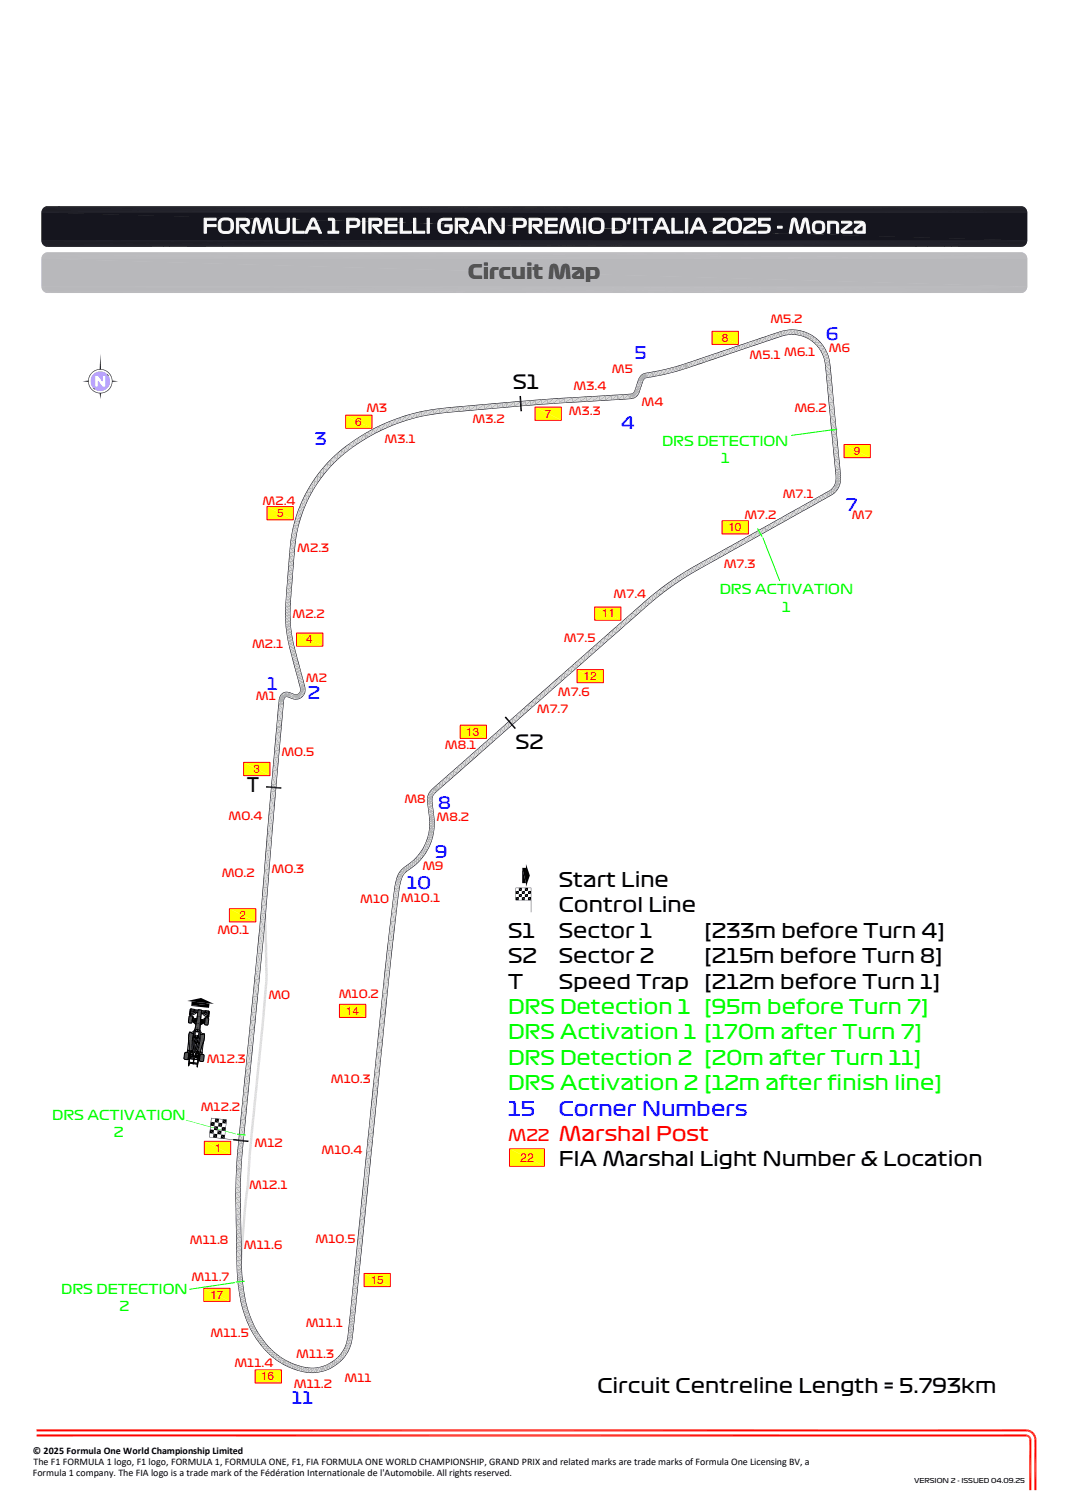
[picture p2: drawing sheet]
<svg xmlns="http://www.w3.org/2000/svg" width="210mm" height="297mm" viewBox="0 0 210 297" stroke-linecap="round" stroke-linejoin="round" font-family="sans-serif">
<defs><g id="words">
<text font-size="4.1" x="48.6" y="155.9">T</text>
<g font-size="3.9" fill="#fafafa">
<text x="36.7" y="46.1">FORMULA 1 STC SAUDI ARABIAN GRAND PRIX 2024 - Jeddah</text>
<text x="39.8" y="45.9">FORMULA 1 PIRELLI GRAN PREMIO D'ITALIA 2025 - Monza</text>
</g>
<text font-size="3.9" fill="#545454" x="92.1" y="54.9">Circuit Map</text>
<g font-size="3.9">
<text x="110" y="179.6">Control Line</text>
<text x="110" y="174.6">Start Line</text>
<text x="100" y="184.6">S1</text>
<text x="110" y="184.6">Sector 1</text>
<text x="138.6" y="184.6">[233m before Turn 4]</text>
<text x="100" y="189.6">S2</text>
<text x="110" y="189.6">Sector 2</text>
<text x="138.6" y="189.6">[215m before Turn 8]</text>
<text x="100" y="194.6">T</text>
<text x="110" y="194.6">Speed Trap</text>
<text x="138.6" y="194.6">[212m before Turn 1]</text>
<text x="110" y="229.6">FIA Marshal Light Number &amp; Location</text>
<text x="117.6" y="274.2">Circuit Centreline Length = 5.793km</text>
</g>
<g font-size="3.9" fill="#0f0">
<text x="100" y="199.6">DRS Detection 1</text>
<text x="138.6" y="199.6">[95m before Turn 7]</text>
<text x="100" y="209.6">DRS Detection 2 [20m after Turn 11]</text>
<text x="100" y="204.6">DRS Activation 1 [170m after Turn 7]</text>
<text x="100" y="214.6">DRS Activation 2 [12m after finish line]</text>
</g>
<g font-size="3.9" fill="#00f">
<text x="100" y="219.6">15</text>
<text x="110" y="219.6">Corner Numbers</text>
</g>
<text font-size="3.9" fill="#f00" x="110" y="224.6">Marshal Post</text>
<g font-size="3.8">
<text x="100.9" y="76.5">S1</text>
<text x="101.4" y="147.5">S2</text>
</g>
<g font-size="3.3" fill="#00f">
<text x="124.9" y="70.7">5</text>
<text x="162.6" y="66.9">6</text>
<text x="62" y="87.7">3</text>
<text x="122.2" y="84.4">4</text>
<text x="166.5" y="100.5">7</text>
<text x="52.6" y="135.7">1</text>
<text x="60.6" y="137.6">2</text>
<text x="86.3" y="159.3">8</text>
<text x="85.6" y="168.8">9</text>
<text x="80.1" y="175">10</text>
<text x="57.4" y="276.3">11</text>
</g>
<text font-size="3.2" fill="#f00" x="100" y="224.6">M22</text>
<g font-size="2.7" fill="#0f0">
<text x="130.3" y="87.7">DRS DETECTION</text>
<text x="141.9" y="91.1">1</text>
<text x="141.7" y="117">DRS ACTIVATION</text>
<text x="153.9" y="120.4">1</text>
<text x="10.3" y="220.5">DRS ACTIVATION</text>
<text x="22.4" y="223.9">2</text>
<text x="12.1" y="254.7">DRS DETECTION</text>
<text x="23.5" y="258.1">2</text>
</g>
<text font-size="2.5" fill="#f00" x="102.3" y="228.8">22</text>
<g font-size="2.3" fill="#f00">
<text x="142" y="67.3">8</text>
<text x="69.9" y="83.8">6</text>
<text x="107.2" y="82.2">7</text>
<text x="168" y="89.6">9</text>
<text x="54.5" y="101.8">5</text>
<text x="143.3" y="104.6">10</text>
<text x="118.4" y="121.5">11</text>
<text x="60.2" y="126.7">4</text>
<text x="114.8" y="133.9">12</text>
<text x="91.7" y="144.8">13</text>
<text x="49.9" y="152.1">3</text>
<text x="47.1" y="181">2</text>
<text x="68.1" y="199.7">14</text>
<text x="42.2" y="226.7">1</text>
<text x="41.4" y="255.7">17</text>
<text x="73" y="252.7">15</text>
<text x="51.4" y="271.7">16</text>
</g>
<g font-size="2.2" fill="#f00">
<text x="151.6" y="63.5">M5.2</text>
<text x="147.5" y="70.7">M5.1 M6.1</text>
<text x="163.1" y="69.3">M6</text>
<text x="112.9" y="76.8">M3.4</text>
<text x="120.4" y="73.5">M5</text>
<text x="72.1" y="81.1">M3</text>
<text x="93" y="83.2">M3.2</text>
<text x="112" y="81.7">M3.3</text>
<text x="126.3" y="80">M4</text>
<text x="156.3" y="81.1">M6.2</text>
<text x="75.7" y="87.1">M3.1</text>
<text x="51.7" y="99.4">M2.4</text>
<text x="154" y="98.1">M7.1</text>
<text x="146.5" y="102.1">M7.2</text>
<text x="167.6" y="102.2">M7</text>
<text x="58.5" y="108.7">M2.3</text>
<text x="142.4" y="111.8">M7.3</text>
<text x="120.8" y="117.6">M7.4</text>
<text x="57.6" y="121.7">M2.2</text>
<text x="49.6" y="127.5">M2.1</text>
<text x="110.9" y="126.4">M7.5</text>
<text x="50.4" y="137.8">M1</text>
<text x="60.2" y="134.2">M2</text>
<text x="109.8" y="136.9">M7.6</text>
<text x="105.6" y="140.4">M7.7</text>
<text x="55.4" y="148.8">M0.5</text>
<text x="87.5" y="147.5">M8.1</text>
<text x="45" y="161.5">M0.4</text>
<text x="79.6" y="158.2">M8</text>
<text x="85.9" y="161.6">M8.2</text>
<text x="43.6" y="172.7">M0.2</text>
<text x="53.4" y="171.8">M0.3</text>
<text x="83.1" y="171.2">M9</text>
<text x="70.9" y="177.7">M10</text>
<text x="78.9" y="177.7">M10.1</text>
<text x="42.8" y="183.9">M0.1</text>
<text x="52.8" y="196.6">M0</text>
<text x="66.7" y="196.5">M10.2</text>
<text x="40.7" y="209.2">M12.3</text>
<text x="65.1" y="213.1">M10.3</text>
<text x="39.5" y="218.7">M12.2</text>
<text x="50.1" y="225.7">M12</text>
<text x="63.3" y="227.1">M10.4</text>
<text x="49" y="234.1">M12.1</text>
<text x="37.4" y="244.8">M11.8</text>
<text x="48" y="245.8">M11.6</text>
<text x="62.1" y="244.7">M10.5</text>
<text x="37.7" y="252.2">M11.7</text>
<text x="41.4" y="263.2">M11.5</text>
<text x="60.2" y="261.2">M11.1</text>
<text x="46.1" y="269.2">M11.4</text>
<text x="58.3" y="267.3">M11.3</text>
<text x="57.8" y="273.2">M11.2</text>
<text x="67.8" y="272.1">M11</text>
</g>
<g font-size="2">
<text x="6.5" y="286.2">© 2025 Formula One World Championship Limited</text>
<text x="6.4" y="290.5">Formula 1 company. The FIA logo is a trade mark of the Fédération Internationale de l'Automobile. All rights reserved.</text>
<text x="6.6" y="288.3">The F1 FORMULA 1 logo, F1 logo, FORMULA 1, FORMULA ONE, F1, FIA FORMULA ONE WORLD CHAMPIONSHIP, GRAND PRIX and related marks are trade marks of Formula One Licensing BV, a</text>
</g>
<text font-size="1.3" x="179.9" y="291.9">VERSION 2 - ISSUED 04.09.25</text>
</g></defs>
<path d="M47.8 252.1h-.5" fill="none" stroke="#dbdbdb" stroke-width=".2"/>
<g fill="#dbdbdb">
<path d="M47.2 251.4l.6 .6-.5 .1z"/>
<path d="M47.2 251.4h.5l.1 .6z"/>
<path d="M47.2 250.8l.5 .6h-.5z"/>
<path d="M47.2 250.8h.4l.1 .6z"/>
<path d="M47.2 250.2l.4 .6h-.4z"/>
<path d="M47.2 250.2h.4v.6z"/>
<path d="M47.1 249.7l.5 .5h-.4z"/>
<path d="M47.1 249.7l.5-.1v.6z"/>
<path d="M47.1 248.9l.5 .7-.5 .1z"/>
<path d="M47.1 248.9h.5v.7z"/>
<path d="M47.8 239.8l-.2 9.1h-.5z"/>
<path d="M47.8 239.8h.5l-.7 9.1z"/>
<path d="M47.8 239.5l.5 .3h-.5z"/>
<path d="M47.8 239.5h.5v.3z"/>
<path d="M47.9 239.1l.4 .4h-.5z"/>
<path d="M47.9 239.1h.4v.4z"/>
<path d="M47.9 238.7l.4 .4h-.4z"/>
<path d="M47.9 238.7l.5 .1-.1 .3z"/>
<path d="M47.9 238.3l.5 .5-.5-.1z"/>
<path d="M47.9 238.3l.5 .1v.4z"/>
<path d="M48 238l.4 .4-.5-.1z"/>
<path d="M48 238h.4v.4z"/>
<path d="M48 237.6l.4 .4h-.4z"/>
<path d="M48 237.6h.5l-.1 .4z"/>
<path d="M48 237.1l.5 .5h-.5z"/>
<path d="M48 237.1l.5 .1v.4z"/>
<path d="M48.1 236.8l.4 .4-.5-.1z"/>
<path d="M48.1 236.8l.5 .1-.1 .3z"/>
<path d="M48.1 236.5l.5 .4-.5-.1z"/>
<path d="M48.1 236.5l.5 .1v.3z"/>
<path d="M48.2 236.2l.4 .4-.5-.1z"/>
<path d="M48.2 236.2l.4 .1v.3z"/>
<path d="M48.2 235.9l.4 .4-.4-.1z"/>
<path d="M48.2 235.9h.5l-.1 .4z"/>
<path d="M48.2 235.5l.5 .4h-.5z"/>
<path d="M48.2 235.5h.5v.4z"/>
<path d="M48.3 235l.4 .5h-.5z"/>
<path d="M48.3 235l.5 .1-.1 .4z"/>
<path d="M48.3 234.7l.5 .4-.5-.1z"/>
<path d="M48.3 234.7h.5v.4z"/>
<path d="M48.4 234.3l.4 .4h-.5z"/>
<path d="M48.4 234.3h.5l-.1 .4z"/>
<path d="M48.4 234.1l.5 .2h-.5z"/>
<path d="M48.4 234.1h.5v.2z"/>
<path d="M48.5 233.9l.4 .2h-.5z"/>
<path d="M48.5 233.9h.4v.2z"/>
<path d="M48.5 233.6l.4 .3h-.4z"/>
<path d="M48.5 233.6l.5 .1-.1 .2z"/>
<path d="M48.5 233.4l.5 .3-.5-.1z"/>
<path d="M48.5 233.4h.5v.3z"/>
<path d="M48.6 233.3l.4 .1h-.5z"/>
<path d="M48.6 233.3h.4v.1z"/>
<path d="M48.6 233.1l.4 .2h-.4z"/>
<path d="M48.6 233.1l.4 .1v.1z"/>
<path d="M48.6 232.9l.4 .3-.4-.1z"/>
<path d="M48.6 232.9l.4 .1v.2z"/>
<path d="M48.6 232.8l.4 .2-.4-.1z"/>
<path d="M48.6 232.8l.5 .1-.1 .1z"/>
<path d="M48.6 232.7l.5 .2-.5-.1z"/>
<path d="M48.6 232.7h.5v.2z"/>
<path d="M48.6 232.6l.5 .1h-.5z"/>
<path d="M48.6 232.6h.5v.1z"/>
<path d="M48.6 232.5l.5 .1h-.5z"/>
<path d="M48.6 232.5h.5v.1z"/>
<path d="M48.6 232.1l.5 .4h-.5z"/>
<path d="M48.6 232.1l.5 .1v.3z"/>
<path d="M48.6 231.8l.5 .4-.5-.1z"/>
<path d="M48.6 231.8h.5v.4z"/>
<path d="M48.6 231.5l.5 .3h-.5z"/>
<path d="M48.6 231.5h.5v.3z"/>
<path d="M48.7 231.2l.4 .3h-.5z"/>
<path d="M48.7 231.2h.4v.3z"/>
<path d="M48.7 230.9l.4 .3h-.4z"/>
<path d="M48.7 230.9h.4v.3z"/>
<path d="M48.7 230.5l.4 .4h-.4z"/>
<path d="M48.7 230.5l.5 .1-.1 .3z"/>
<path d="M48.7 230.1l.5 .5-.5-.1z"/>
<path d="M48.7 230.1h.5v.5z"/>
<path d="M48.7 229.7l.5 .4h-.5z"/>
<path d="M48.7 229.7h.5v.4z"/>
<path d="M48.8 229.2l.4 .5h-.5z"/>
<path d="M48.8 229.2h.5l-.1 .5z"/>
<path d="M48.8 228.8l.5 .4h-.5z"/>
<path d="M48.8 228.8h.5v.4z"/>
<path d="M48.8 228.4l.5 .4h-.5z"/>
<path d="M48.8 228.4h.5v.4z"/>
<path d="M48.9 228l.4 .4h-.5z"/>
<path d="M48.9 228l.4 .1v.3z"/>
<path d="M48.9 227.7l.4 .4-.4-.1z"/>
<path d="M48.9 227.7l.4 .1v.3z"/>
<path d="M48.9 227.4l.4 .4-.4-.1z"/>
<path d="M48.9 227.4h.5l-.1 .4z"/>
<path d="M48.9 227l.5 .4h-.5z"/>
<path d="M48.9 227l.5 .1v.3z"/>
<path d="M49 226.6l.4 .5-.5-.1z"/>
<path d="M49 226.6l.4 .1v.4z"/>
<path d="M49 226.3l.4 .4-.4-.1z"/>
<path d="M49 226.3h.5l-.1 .4z"/>
<path d="M49 225.9l.5 .4h-.5z"/>
<path d="M49 225.9h.5v.4z"/>
<path d="M49.1 225.6l.4 .3h-.5z"/>
<path d="M49.1 225.6h.4v.3z"/>
<path d="M49.1 225.3l.4 .3h-.4z"/>
<path d="M49.1 225.3h.5l-.1 .3z"/>
<path d="M49.1 225l.5 .3h-.5z"/>
<path d="M49.1 225h.5v.3z"/>
<path d="M49.1 224.7l.5 .3h-.5z"/>
<path d="M49.1 224.7h.5v.3z"/>
<path d="M49.2 224.4l.4 .3h-.5z"/>
<path d="M49.2 224.4l.4 .1v.2z"/>
<path d="M49.2 224.2l.4 .3-.4-.1z"/>
<path d="M49.2 224.2h.5l-.1 .3z"/>
<path d="M49.2 223.9l.5 .3h-.5z"/>
<path d="M49.2 223.9h.5v.3z"/>
<path d="M49.3 223.6l.4 .3h-.5z"/>
<path d="M49.3 223.6h.4v.3z"/>
<path d="M49.3 223.3l.4 .3h-.4z"/>
<path d="M49.3 223.3l.4 .1v.2z"/>
<path d="M49.3 223.1l.4 .3-.4-.1z"/>
<path d="M49.3 223.1h.5l-.1 .3z"/>
<path d="M49.3 222.8l.5 .3h-.5z"/>
<path d="M49.3 222.8h.5v.3z"/>
<path d="M49.4 222.5l.4 .3h-.5z"/>
<path d="M49.4 222.5h.4v.3z"/>
<path d="M49.4 222l.4 .5h-.4z"/>
<path d="M49.4 222l.5 .1-.1 .4z"/>
<path d="M49.4 221.6l.5 .5-.5-.1z"/>
<path d="M49.4 221.6l.5 .1v.4z"/>
<path d="M49.5 221.1l.4 .6-.5-.1z"/>
<path d="M49.5 221.1h.5l-.1 .6z"/>
<path d="M49.6 220.5l.4 .6h-.5z"/>
<path d="M49.6 220.5l.4 .1v.5z"/>
<path d="M49.6 220l.4 .6-.4-.1z"/>
<path d="M49.6 220h.5l-.1 .6z"/>
<path d="M49.8 218.6l.3 1.4h-.5z"/>
<path d="M49.8 218.6h.4l-.1 1.4z"/>
<path d="M49.8 218.3l.4 .3h-.4z"/>
<path d="M49.8 218.3h.4v.3z"/>
<path d="M49.8 218l.4 .3h-.4z"/>
<path d="M49.8 218h.5l-.1 .3z"/>
<path d="M49.8 217.6l.5 .4h-.5z"/>
<path d="M49.8 217.6l.5 .1v.3z"/>
<path d="M49.9 217.3l.4 .4-.5-.1z"/>
<path d="M49.9 217.3l.5 .1-.1 .3z"/>
<path d="M49.9 217l.5 .4-.5-.1z"/>
<path d="M49.9 217l.5 .1v.3z"/>
<path d="M49.9 216.7l.5 .4-.5-.1z"/>
<path d="M49.9 216.7l.5 .1v.3z"/>
<path d="M50 216.2l.4 .6-.5-.1z"/>
<path d="M50 216.2l.5 .1-.1 .5z"/>
<path d="M50 215.8l.5 .5-.5-.1z"/>
<path d="M50 215.8h.5v.5z"/>
<path d="M50.1 215.3l.4 .5h-.5z"/>
<path d="M50.1 215.3h.4v.5z"/>
<path d="M50.1 214.8l.4 .5h-.4z"/>
<path d="M50.1 214.8h.5l-.1 .5z"/>
<path d="M50.2 214.4l.4 .4h-.5z"/>
<path d="M50.2 214.4h.5l-.1 .4z"/>
<path d="M50.2 213.9l.5 .5h-.5z"/>
<path d="M50.2 213.9l.5 .1v.4z"/>
<path d="M50.3 213.5l.4 .5-.5-.1z"/>
<path d="M50.3 213.5l.4 .1v.4z"/>
<path d="M50.3 213.1l.4 .5-.4-.1z"/>
<path d="M50.3 213.1h.5l-.1 .5z"/>
<path d="M50.3 212.8l.5 .3h-.5z"/>
<path d="M50.3 212.8l.5 .1v.2z"/>
<path d="M50.4 212.6l.4 .3-.5-.1z"/>
<path d="M50.4 212.6h.4v.3z"/>
<path d="M50.4 212.1l.4 .5h-.4z"/>
<path d="M50.4 212.1l.5 .1-.1 .4z"/>
<path d="M50.5 211.6l.4 .6-.5-.1z"/>
<path d="M50.5 211.6l.4 .1v.5z"/>
<path d="M50.5 211.2l.4 .5-.4-.1z"/>
<path d="M50.5 211.2l.5 .1-.1 .4z"/>
<path d="M50.5 210.9l.5 .4-.5-.1z"/>
<path d="M50.5 210.9h.5v.4z"/>
<path d="M50.6 210.5l.4 .4h-.5z"/>
<path d="M50.6 210.5l.4 .1v.3z"/>
<path d="M50.6 210.1l.4 .5-.4-.1z"/>
<path d="M50.6 210.1l.5 .1-.1 .4z"/>
<path d="M50.7 209.7l.4 .5-.5-.1z"/>
<path d="M50.7 209.7h.4v.5z"/>
<path d="M50.7 209.1l.4 .6h-.4z"/>
<path d="M50.7 209.1l.5 .1-.1 .5z"/>
<path d="M50.7 208.9l.5 .3h-.5z"/>
<path d="M50.7 208.9l.5 .1v.2z"/>
<path d="M50.8 208.6l.4 .4-.5-.1z"/>
<path d="M50.8 208.6l.4 .1v.3z"/>
<path d="M50.8 208.3l.4 .4-.4-.1z"/>
<path d="M50.8 208.3h.5l-.1 .4z"/>
<path d="M50.8 207.9l.5 .4h-.5z"/>
<path d="M50.8 207.9h.5v.4z"/>
<path d="M50.9 207.3l.4 .6h-.5z"/>
<path d="M50.9 207.3l.5 .1-.1 .5z"/>
<path d="M50.9 206.8l.5 .6-.5-.1z"/>
<path d="M50.9 206.8h.5v.6z"/>
<path d="M51 206.4l.4 .4h-.5z"/>
<path d="M51 206.4h.5l-.1 .4z"/>
<path d="M51 206l.5 .4h-.5z"/>
<path d="M51 206l.5 .1v.3z"/>
<path d="M51.1 205.6l.4 .5-.5-.1z"/>
<path d="M51.1 205.6l.4 .1v.4z"/>
<path d="M51.1 205.3l.4 .4-.4-.1z"/>
<path d="M51.1 205.3h.5l-.1 .4z"/>
<path d="M51.1 205l.5 .3h-.5z"/>
<path d="M51.1 205h.5v.3z"/>
<path d="M51.2 204.7l.4 .3h-.5z"/>
<path d="M51.2 204.7h.4v.3z"/>
<path d="M51.2 204.2l.4 .5h-.4z"/>
<path d="M51.2 204.2h.5l-.1 .5z"/>
<path d="M51.2 203.6l.5 .6h-.5z"/>
<path d="M51.2 203.6l.5 .1v.5z"/>
<path d="M51.3 203.1l.4 .6-.5-.1z"/>
<path d="M51.3 203.1h.5l-.1 .6z"/>
<path d="M51.4 202.5l.4 .6h-.5z"/>
<path d="M51.4 202.5l.4 .1v.5z"/>
<path d="M51.4 202l.4 .6-.4-.1z"/>
<path d="M51.4 202l.5 .1-.1 .5z"/>
<path d="M51.5 201.5l.4 .6-.5-.1z"/>
<path d="M51.5 201.5h.4v.6z"/>
<path d="M51.5 201.2l.4 .3h-.4z"/>
<path d="M51.5 201.2l.5 .1-.1 .2z"/>
<path d="M51.5 200.9l.5 .4-.5-.1z"/>
<path d="M51.5 200.9h.5v.4z"/>
<path d="M51.5 200.7l.5 .2h-.5z"/>
<path d="M51.5 200.7h.5v.2z"/>
<path d="M51.6 200.5l.4 .2h-.5z"/>
<path d="M51.6 200.5l.4 .1v.1z"/>
<path d="M51.6 200.3l.4 .3-.4-.1z"/>
<path d="M51.6 200.3l.4 .1v.2z"/>
<path d="M51.6 200.1l.4 .3-.4-.1z"/>
<path d="M51.6 200.1l.5 .1-.1 .2z"/>
<path d="M51.7 199.3l.4 .9-.5-.1z"/>
<path d="M51.7 199.3h.4v.9z"/>
<path d="M51.7 198.5l.4 .8h-.4z"/>
<path d="M51.7 198.5h.5l-.1 .8z"/>
<path d="M51.8 197.6l.4 .9h-.5z"/>
<path d="M51.8 197.6l.5 .1-.1 .8z"/>
<path d="M51.9 196.8l.4 .9-.5-.1z"/>
<path d="M51.9 196.8h.4v.9z"/>
<path d="M51.9 195.8l.4 1h-.4z"/>
<path d="M51.9 195.8h.5l-.1 1z"/>
<path d="M52 194.8l.4 1h-.5z"/>
<path d="M52 194.8h.5l-.1 1z"/>
<path d="M52.1 194.2l.4 .6h-.5z"/>
<path d="M52.1 194.2h.5l-.1 .6z"/>
<path d="M52.2 193.6l.4 .6h-.5z"/>
<path d="M52.2 193.6h.4v.6z"/>
<path d="M52.2 193.2l.4 .4h-.4z"/>
<path d="M52.2 193.2h.4v.4z"/>
<path d="M52.2 192.8l.4 .4h-.4z"/>
<path d="M52.2 192.8h.5l-.1 .4z"/>
<path d="M52.2 192.4l.5 .4h-.5z"/>
<path d="M52.2 192.4h.5v.4z"/>
<path d="M52.2 192.1l.5 .3h-.5z"/>
<path d="M52.2 192.1h.5v.3z"/>
<path d="M52.2 191.6l.5 .5h-.5z"/>
<path d="M52.2 191.6h.5v.5z"/>
<path d="M52.2 191.2l.5 .4h-.5z"/>
<path d="M52.2 191.2h.5v.4z"/>
<path d="M52.2 190.5l.5 .7h-.5z"/>
<path d="M52.2 190.5l.4-.1 .1 .8z"/>
<path d="M52.1 189.7l.5 .7-.4 .1z"/>
<path d="M52.1 189.7h.5v.7z"/>
<path d="M52.2 188.6l.4 1.1h-.5z"/>
<path d="M52.2 188.6h.4v1.1z"/>
<path d="M52.1 187.5l.5 1.1h-.4z"/>
<path d="M52.1 187.5h.5v1.1z"/>
<path d="M52.1 186.4l.5 1.1h-.5z"/>
<path d="M52.1 186.4h.5v1.1z"/>
<path d="M51.9 179.3l.7 7.1h-.5z"/>
<path d="M51.9 179.3h.4l.3 7.1z"/>
</g>
<g fill="#000">
<path d="M91.2 79.9l1.2-.1-1.1 1.2zM92.4 79.8l1.3-.1-1.2 1.2zM93.7 79.7l1.6-.1-1.5 1.1zM95.3 79.6l1.3-.2-1.2 1.2zM96.6 79.4l1.3-.1-1.2 1.2zM97.9 79.3l.9-.1-.9 1.2zM98.8 79.2h.8l-.7 1.1zM99.6 79.2h.3l-.2 1zM99.9 79.2l1.3-.2-1.2 1.2zM101.2 79h1.2l-1.1 1.1zM102.4 79l1-.1-.9 1.1zM103.4 78.9l.1 1-1 .1z"/>
<path d="M103.4 78.9l1-.1-.9 1.1zM104.4 78.8l.1 1-1 .1zM104.4 78.8l.9-.1-.8 1.1zM105.3 78.7l.1 1-.9 .1zM105.3 78.7l1.3-.1-1.2 1.1zM105.4 79.7l1.2-1.1v1zM106.6 78.6l1.1-.1-1.1 1.1zM107.7 78.5l.1 1.1h-1.2zM107.7 78.5l1.1-.1-1 1.2zM108.8 78.4l.1 1.1-1.1 .1zM108.8 78.4h1.2l-1.1 1.1zM108.9 79.5l1.1-1.1 .1 1z"/>
<path d="M110 78.4l1.1-.1-1 1.1zM111.1 78.3v1l-1 .1zM111.1 78.3l1.6-.1-1.6 1.1zM111.1 79.3l1.6-1.1v1zM112.7 78.2l1.4-.1-1.4 1.1zM112.7 79.2l1.4-1.1 .1 1.1zM114.1 78.1l1.3-.1-1.2 1.2zM114.2 79.2l1.2-1.2 .1 1.1zM115.4 78h1.3l-1.2 1.1zM115.5 79.1l1.2-1.1 .1 1zM116.7 78l1.3-.1-1.2 1.1zM116.8 79l1.2-1.1v1z"/>
<path d="M118 77.9l1.1-.1-1.1 1.1zM118 78.9l1.1-1.1 .1 1.1zM119.1 77.8l1.2-.1-1.1 1.2zM120.3 77.7l.1 1.1-1.2 .1zM120.3 77.7h1.2l-1.1 1.1zM120.4 78.8l1.1-1.1 .1 1zM121.5 77.7h.1v1zM121.6 77.7l.1 1h-.1zM121.6 77.7l1.1-.1-1 1.1zM122.7 77.6v1.1h-1zM122.7 77.6l1-.1-1 1.2zM123.7 77.5l.1 1.1-1.1 .1z"/>
<path d="M123.7 77.5h.3l-.2 1.1zM124 77.5l.1 1-.3 .1zM124 77.5h.2l-.1 1zM124.2 77.5l.2 1h-.3zM124.2 77.5l.1-.1 .1 1.1zM124.3 77.4l.4 1zM124.4 77.4l.5 1zM124.3 77.4l.4 1-.3 .1zM124.5 77.4l.1-.1 .5 .9zM124.7 77.2l.6 .8-.7-.7zM124.4 77.4l.5 1h-.2zM124.8 77l.8 .7-.9-.5z"/>
<path d="M124.9 76.8l.9 .6-1-.4zM124.5 77.4l.6 .8-.2 .2zM125 76.5l.9 .7-1-.4zM125.1 76.2l.9 .7-1-.4zM124.6 77.3l.7 .7-.2 .2zM125.2 75.9l.9 .6-1-.3zM125.3 75.4l.9 .8-1-.3zM124.7 77.2l.9 .5-.3 .3zM125.5 75.1l.8 .7-1-.4zM125.6 74.7l.8 .7-.9-.3zM124.8 77l1 .4-.2 .3zM125.6 74.6l1 .5-1-.4z"/>
<path d="M125.7 74.4l.9 .6-1-.4zM125.8 74.3l.8 .6-.9-.5zM124.9 76.8l1 .4-.1 .2zM125.9 74.1l.8 .7-.9-.5zM125 76.5l1 .4-.1 .3zM126 74l.7 .7-.8-.6zM125.1 76.2l1 .3-.1 .4zM126.2 73.8l.6 .9-.8-.7zM125.2 75.9l1 .3-.1 .3zM126.2 73.8l.1-.1 .6 .9zM125.3 75.4l1 .4-.1 .4zM126.3 73.7l.2-.1 .4 .9z"/>
<path d="M125.5 75.1l.9 .3-.1 .4zM125.6 74.7l1 .4-.2 .3zM126.5 73.6l.2-.1 .3 1zM125.6 74.6l1 .5zM125.7 74.4l.9 .5v.1zM125.8 74.3l.9 .5zM125.9 74.1l.8 .6v.1zM126.7 73.5l.2-.1 .2 1.1zM126 74l.8 .7h-.1zM126.2 73.8l.6 .9zM126.3 73.7l.6 .9zM126.9 73.4h.2v1z"/>
<path d="M126.5 73.6l.4 .9zM126.7 73.5l.4 1zM126.9 73.4l.2 1.1zM127.1 73.4l.5-.1-.3 1.1zM127.1 73.4l.2 1h-.2zM127.6 73.3l.2 1-.5 .1zM127.6 73.3l.7-.1-.5 1.1zM128.3 73.2l.2 1-.7 .1zM128.3 73.2l.5-.1-.3 1.1zM128.8 73.1l.2 1-.5 .1zM128.8 73.1l.8-.2-.6 1.2zM129.6 72.9l.2 1.1-.8 .1z"/>
<path d="M129.6 72.9l.8-.1-.6 1.2zM130.4 72.8l.2 1-.8 .2zM130.4 72.8l.7-.2-.5 1.2zM131.1 72.6l.3 1-.8 .2zM131.1 72.6l.8-.2-.5 1.2zM131.9 72.4l.2 1-.7 .2zM131.9 72.4l.5-.1-.3 1.1zM132.4 72.3l.3 1-.6 .1zM132.4 72.3l.6-.2-.3 1.2zM133 72.1l.3 1-.6 .2zM133 72.1l.5-.2-.2 1.2zM133.5 71.9l.3 1-.5 .2z"/>
<path d="M133.5 71.9l.5-.1-.2 1.1zM134 71.8l.3 1-.5 .1zM134 71.8l.6-.2-.2 1.2zM134.6 71.6l.3 1-.5 .2zM134.6 71.6l.3-.1v1.1zM134.9 71.5l.2-.1 .1 1.1zM134.9 71.5l.3 1-.3 .1zM135.1 71.4l.8-.2-.5 1.2zM135.1 71.4l.3 1-.2 .1zM135.9 71.2l.3 1-.8 .2zM135.9 71.2l1.2-.4-.9 1.4zM137.1 70.8l.3 1-1.2 .4z"/>
<path d="M137.1 70.8l1-.4-.7 1.4zM138.1 70.4l.3 1-1 .4zM138.1 70.4l.6-.1-.3 1.1zM138.7 70.3l.3 .9-.6 .2zM138.7 70.3l.8-.3-.5 1.2zM139.5 70l.3 1-.8 .2zM139.5 70l.8-.3-.5 1.3zM140.3 69.7l.4 1-.9 .3zM140.3 69.7l.9-.3-.5 1.3zM141.2 69.4l.4 1-.9 .3zM141.2 69.4l1-.4-.6 1.4zM142.2 69l.3 1-.9 .4z"/>
<path d="M142.2 69l1.2-.4-.9 1.4zM143.4 68.6l.4 1-1.3 .4zM143.4 68.6l1-.3-.6 1.3zM144.4 68.3l.3 1-.9 .3zM144.4 68.3l1-.3-.7 1.3zM145.4 68l.3 1-1 .3zM145.4 68l1-.4-.7 1.4zM146.4 67.6l.3 1-1 .4zM146.4 67.6l.9-.3-.6 1.3zM147.3 67.3l.3 1-.9 .3zM147.3 67.3l1-.3-.7 1.3zM148.3 67l.3 1-1 .3z"/>
<path d="M148.3 67l.6-.2-.3 1.2zM148.9 66.8l.4 1-.7 .2zM148.9 66.8l.7-.3-.3 1.3zM149.6 66.5l.3 1-.6 .3zM149.6 66.5l.9-.2-.6 1.2zM150.5 66.3l.4 .9-1 .3zM150.5 66.3l1-.4-.6 1.3zM151.5 65.9l.3 1-.9 .3zM151.5 65.9l.8-.3-.5 1.3zM152.3 65.6l.3 1-.8 .3zM152.3 65.6l.8-.2-.5 1.2zM153.1 65.4l.3 1-.8 .2z"/>
<path d="M153.1 65.4l.4-.2-.1 1.2zM153.5 65.2l.3 1-.4 .2zM153.5 65.2h.2l.1 1zM153.7 65.2l.6-.2-.3 1.2zM153.7 65.2l.3 1h-.2zM154.3 65l.2 1-.5 .2zM154.3 65l.7-.1-.5 1.1zM155 64.9l.2 1-.7 .1zM155 64.9h.7l-.5 1zM155.7 64.9v1h-.5zM155.7 64.9h.7l-.7 1zM156.4 64.9l-.1 1h-.6z"/>
<path d="M157 64.9l-.1 1.1-.6-.1zM156.4 64.9h.6l-.7 1zM157.7 65.1l-.2 1-.6-.1zM157 64.9l.7 .2-.8 .9zM157.5 66.1l.8-.8-.3 .9zM157.7 65.1l.6 .2-.8 .8zM158 66.2l.8-.7-.4 .9zM158.3 65.3l.5 .2-.8 .7zM158.4 66.4l.9-.7-.5 .9zM158.8 65.5l.5 .2-.9 .7zM158.8 66.6l1-.6-.5 .8zM159.3 66.8l1-.5-.6 .8z"/>
<path d="M159.3 65.7l.5 .3-1 .6zM159.7 67.1l1.2-.4-.7 .8zM159.8 66l.5 .3-1 .5zM160.2 67.5l1.2-.2-.7 .7zM160.3 66.3l.6 .4-1.2 .4zM160.7 68l1.2-.1-.8 .6zM160.9 66.7l.5 .6-1.2 .2zM161.1 68.5h1.2l-.8 .6zM160.7 68l.7-.7 .5 .6zM161.5 69.1l1.2 .1-.9 .4zM161.8 69.6l1.2 .3-1 .3zM161.1 68.5l.8-.6 .4 .6z"/>
<path d="M162 70.2l1.2 .3-1 .2zM162.2 70.7l1.1 .5-1 .2zM162.3 71.4l1.1 .6-1 .1zM161.5 69.1l.8-.6 .4 .7zM162.4 72.1l1.1 .7-1 .1zM162.5 72.9l1.1 .8-1 .1zM162.6 73.8l1.1 1-1 .2zM162.7 75l1.1 .9-1 .1zM161.8 69.6l.9-.4 .3 .7zM162.8 76l1.2 1.5-1.1 .1zM162.9 77.6l1.2 1.6-1 .1zM162 70.2l1-.4 .2 .7z"/>
<path d="M163.1 79.3l1.1 1.2-1 .1zM162.2 70.7l1-.2 .1 .7zM162.3 71.4l1-.2 .1 .8zM162.4 72.1l1-.1 .1 .8zM162.5 72.9l1-.1 .1 .9zM162.6 73.8l1-.1 .1 1.1zM162.7 75l1-.2 .1 1.1zM162.8 76l1-.1 .2 1.6zM162.9 77.6l1.1-.1 .1 1.7zM163.1 79.3l1-.1 .1 1.3zM59.2 99l.7 1-.9-.4zM59.6 98.2l.6 1.2-1-.4z"/>
<path d="M60 97.4l.5 1.2-.9-.4zM60.4 96.7l.5 1.2-.9-.5zM59.6 98.2l.9 .4-.3 .8zM60.8 95.9l.5 1.3-.9-.5zM60 97.4l.9 .5-.4 .7zM61.2 95.2l.5 1.3-.9-.6zM60.4 96.7l.9 .5-.4 .7zM61.7 94.5l.4 1.3-.9-.6zM60.8 95.9l.9 .6-.4 .7zM61.2 95.2l.9 .6-.4 .7zM62.3 93.6l.2 1.5-.8-.6zM61.7 94.5l.8 .6-.4 .7z"/>
<path d="M63 92.7l.2 1.5-.9-.6zM62.3 93.6l.9 .6-.7 .9zM63.6 92l.2 1.4-.8-.7zM63 92.7l.8 .7-.6 .8zM64.3 91.1l.1 1.6-.8-.7zM63.6 92l.8 .7-.6 .7zM65 90.4l.1 1.4-.8-.7zM64.3 91.1l.8 .7-.7 .9zM65 90.4l.7-.6 .1 1.4zM65 90.4l.8 .8-.7 .6zM65.7 89.8l.7-.7v1.4zM65.7 89.8l.7 .7-.6 .7z"/>
<path d="M66.4 89.1l.7 .8-.7 .6zM66.4 89.1l.7-.6v1.4zM67.1 88.5l.7 .8-.7 .6zM67.1 88.5l.8-.6-.1 1.4zM67.9 87.9l.6 .9-.7 .5zM67.9 87.9l.9-.6-.3 1.5zM68.8 87.3l.6 .8-.9 .7zM68.8 87.3l.8-.6-.2 1.4zM69.6 86.7l.6 .8-.8 .6zM69.6 86.7l.8-.6-.2 1.4zM70.4 86.1l.6 .9-.8 .5zM70.4 86.1l1.1-.6-.5 1.5z"/>
<path d="M71.5 85.5l.6 .9-1.1 .6zM71.5 85.5l.3-.2 .3 1.1zM71.8 85.3l.7-.4-.1 1.3zM71.8 85.3l.6 .9-.3 .2zM72.5 84.9l.5 .9-.6 .4zM72.5 84.9l.9-.5-.4 1.4zM73.4 84.4l.5 .9-.9 .5zM73.4 84.4l1.2-.6-.7 1.5zM74.6 83.8l.4 1-1.1 .5zM74.6 83.8l1.2-.6-.8 1.6zM75.8 83.2l.5 1-1.3 .6zM75.8 83.2l1-.4-.5 1.4z"/>
<path d="M76.8 82.8l.4 1-.9 .4zM76.8 82.8l.9-.3-.5 1.3zM77.7 82.5l.4 .9-.9 .4zM77.7 82.5l1-.4-.6 1.3zM78.7 82.1l.3 1-.9 .3zM78.7 82.1l1-.3-.7 1.3zM79.7 81.8l.3 1-1 .3zM79.7 81.8l1.1-.3-.8 1.3zM80.8 81.5l.2 1-1 .3zM80.8 81.5l1-.3-.8 1.3zM81.8 81.2l.3 1-1.1 .3zM81.8 81.2l1-.2-.7 1.2z"/>
<path d="M82.8 81l.3 1-1 .2zM82.8 81l1.1-.2-.8 1.2zM83.9 80.8l.2 1-1 .2zM83.9 80.8l1.4-.3-1.2 1.3zM85.3 80.5l.1 1.1-1.3 .2zM85.3 80.5l1.1-.1-1 1.2zM86.4 80.4l.2 1-1.2 .2zM86.4 80.4l1.3-.2-1.1 1.2zM86.6 81.4l1.1-1.2 .1 1.1zM87.7 80.2l1.2-.1-1.1 1.2zM88.9 80.1l.1 1.1-1.2 .1zM89 80.1l1.2-.1-1.2 1.2z"/>
<path d="M90.2 80l.1 1-1.3 .2zM90.2 80l1-.1-.9 1.1zM91.2 79.9l.1 1.1h-1zM92.4 79.8l.1 1.1-1.2 .1zM92.5 80.9l1.2-1.2 .1 1zM93.8 80.7l1.5-1.1 .1 1zM95.4 80.6l1.2-1.2 .1 1.1zM96.7 80.5l1.2-1.2v1.1zM98.8 79.2l.1 1.1-1 .1zM99.6 79.2l.1 1-.8 .1zM99.9 79.2l.1 1h-.3zM100 80.2l1.2-1.2 .1 1.1z"/>
<path d="M102.4 79l.1 1-1.2 .1zM156.2 100.5l1.2-.7-.7 1.6zM157.4 99.8l1.2-.6-.7 1.5zM158.6 99.2l1-.6-.5 1.5zM159.6 98.6l.5 .9-1 .6zM159.6 98.6l.9-.5-.4 1.4zM160.5 98.1l.5 .9-.9 .5zM160.5 98.1l.7-.4-.2 1.3zM161.2 97.7l.6 .9-.8 .4zM161.2 97.7l.6-.4v1.3zM161.8 97.3l.5-.3v1.2zM161.8 97.3l.5 .9-.5 .4z"/>
<path d="M162.3 97l.5-.2 .1 1.1zM162.3 97l.6 .9-.6 .3zM163.2 80.6l1.2 1.3-1.1 .1zM162.8 96.8l.4-.2 .1 1.1zM162.8 96.8l.5 .9-.4 .2zM163.3 82l1.2 1.2-1.1 .1zM163.4 83.3l1.2 1.2-1 .1zM163.2 96.6l.3-.2 .2 1zM163.6 84.6l1-.1zM163.6 84.6l1.1 .9-1 .1zM163.7 85.6l1.1 1.1-1 .1zM163.7 96.1l.5 1.1-.7-.8z"/>
<path d="M163.2 96.6l.5 .8-.4 .3zM163.8 86.8l1.2 1.2-1.1 .1zM163.9 88.1l1.2 1.1-1.1 .1zM163.9 95.9l.6 .9-.8-.7zM164 89.3l1.2 1.1-1.1 .1zM164.1 95.6l.7 .9-.9-.6zM164.1 90.5l1.2 1-1 .1zM163.5 96.4l.7 .8-.5 .2zM164.2 95.4l.8 .7-.9-.5zM163.2 80.6l1-.1 .2 1.4zM164.3 91.6l1.1 .8-1.1 .1zM164.3 95.2l.9 .6-1-.4z"/>
<path d="M164.3 92.5l1.1 .4-1 .1zM163.3 82l1.1-.1 .1 1.3zM164.4 95l.9 .5-1-.3zM164.4 93l1.1 .4-1.1 .1zM164.4 94.7l1 .5-1-.2zM164.4 93.5l1.1 .3-1 .1zM164.4 94.5l1 .4-1-.2zM164.5 93.9l1 .3h-1zM164.5 94.2l1 .4-1.1-.1zM163.4 83.3l1.1-.1 .1 1.3zM163.7 96.1l.8 .7-.3 .4zM163.6 84.6l1-.1 .1 1z"/>
<path d="M163.7 85.6l1-.1 .1 1.2zM163.9 95.9l.9 .6-.3 .3zM163.8 86.8l1-.1 .2 1.3zM163.9 88.1l1.1-.1 .1 1.2zM164.1 95.6l.9 .5-.2 .4zM164 89.3l1.1-.1 .1 1.2zM164.2 95.4l1 .4-.2 .3zM164.1 90.5l1.1-.1 .1 1.1zM164.3 95.2l1 .3-.1 .3zM164.3 91.6l1-.1 .1 .9zM164.3 92.5l1.1-.1v.5zM164.4 95l1 .2-.1 .3z"/>
<path d="M164.4 93l1-.1 .1 .5zM164.4 94.7l1 .2v.3zM164.4 93.5l1.1-.1v.4zM164.4 94.5l1.1 .1-.1 .3zM164.5 93.9l1-.1v.4zM164.5 94.2h1v.4zM56.2 119.3l1 .6h-1.1zM56.2 119.2l1 .2-1-.1zM56.2 118.5l1 .8-1-.1zM56.2 117.9l1 .7-1-.1zM56.3 117.3l1 .7-1.1-.1zM56.3 116.5l1 .9-1-.1z"/>
<path d="M56.4 115.8l1 .8-1.1-.1zM56.5 114.9l.9 .9h-1zM56.5 114l1 .9h-1zM56.6 113.1l1 1-1.1-.1zM56.7 112.2l.9 1-1-.1zM56.7 111.3l1 1-1-.1zM56.8 110.4l1 1-1.1-.1zM56.9 109.6l.9 .9-1-.1zM57 108.7l.9 .9h-1zM57 107.9l1 .9-1-.1zM57.1 107l1 1-1.1-.1zM57.2 106.3l.9 .8-1-.1z"/>
<path d="M56.2 119.3l1 .1v.5zM56.2 119.2l1 .1v.1zM56.2 118.5l1 .1v.7zM57.3 105.6l.9 .8-1-.1zM56.2 117.9l1.1 .1-.1 .6zM56.3 117.3l1 .1v.6zM57.4 104.9l.9 .9-1-.2zM56.3 116.5l1.1 .1-.1 .8zM56.4 115.8h1v.8zM56.5 114.9h1l-.1 .9zM57.6 104l.8 1.1-1-.2zM56.5 114l1.1 .1-.1 .8z"/>
<path d="M56.6 113.1l1 .1v.9zM57.8 103.3l.8 .9-1-.2zM56.7 112.2l1 .1-.1 .9zM56.7 111.3l1.1 .1-.1 .9zM58 102.6l.8 1-1-.3zM56.8 110.4l1 .1v.9zM56.9 109.6h1l-.1 .9zM57 108.7l1 .1-.1 .8zM58.2 101.9l.8 .9-1-.2zM57 107.9l1.1 .1-.1 .8zM57.1 107l1 .1v.9zM57.2 106.3l1 .1-.1 .7z"/>
<path d="M58.4 101.1l.8 1.1-1-.3zM57.3 105.6l1 .2-.1 .6zM57.4 104.9l1 .2-.1 .7zM58.7 100.4l.7 1-1-.3zM57.6 104l1 .2-.2 .9zM57.8 103.3l1 .3-.2 .6zM59 99.6l.6 1.1-.9-.3zM58 102.6l1 .2-.2 .8zM58.2 101.9l1 .3-.2 .6zM58.4 101.1l1 .3-.2 .8zM58.7 100.4l.9 .3-.2 .7zM59 99.6l.9 .4-.3 .7z"/>
<path d="M59.2 99l1 .4-.3 .6zM124.4 120.5l1-.8-.3 1.6zM125.4 119.7l.9-.8-.3 1.6zM126.3 118.9l.7-.6v1.3zM126.3 118.9l.7 .7-1 .9zM127 118.3l.7 .7-.7 .6zM127 118.3l.7-.6v1.3zM127.7 117.7l.7 .7-.7 .6zM127.7 117.7l.8-.7-.1 1.4zM128.5 117l.6 .8-.7 .6zM128.5 117l.7-.5-.1 1.3zM129.2 116.5l.6 .8-.7 .5z"/>
<path d="M129.2 116.5l.7-.6-.1 1.4zM129.9 115.9l.7 .8-.8 .6zM129.9 115.9l.8-.6-.1 1.4zM130.7 115.3l.6 .8-.7 .6zM130.7 115.3l.8-.6-.2 1.4zM131.5 114.7l.6 .9-.8 .5zM131.5 114.7l.7-.5-.1 1.4zM132.2 114.2l.6 .9-.7 .5zM132.2 114.2l.8-.5-.2 1.4zM133 113.7l.6 .8-.8 .6zM133 113.7l.8-.6-.2 1.4zM133.8 113.1l.6 .9-.8 .5z"/>
<path d="M133.8 113.1l.8-.5-.2 1.4zM134.6 112.6l.6 .9-.8 .5zM134.6 112.6l.8-.5-.2 1.4zM135.4 112.1l.6 .9-.8 .5zM135.4 112.1l.8-.4-.2 1.3zM136.2 111.7l.5 .9-.7 .4zM136.2 111.7l.9-.6-.4 1.5zM137.1 111.1l.6 .9-1 .6zM137.2 111.1l.8-.5-.4 1.4zM138 110.6l.5 .9-.9 .5zM138 110.6l1-.5-.5 1.4zM139 110.1l.5 .9-1 .5z"/>
<path d="M139 110.1l.9-.5-.4 1.4zM139.9 109.6l.5 .9-.9 .5zM139.9 109.6l1-.6-.5 1.5zM140.9 109l.5 .9-1 .6zM140.9 109l1.1-.6-.6 1.5zM142 108.4l.5 .9-1.1 .6zM142 108.4l1-.5-.5 1.4zM143 107.9l.5 .9-1 .5zM143 107.9l1-.6-.5 1.5zM144 107.3l.5 .9-1 .6zM144 107.3l1.2-.7-.7 1.6zM145.2 106.6l.5 .9-1.2 .7z"/>
<path d="M145.2 106.6l1.1-.6-.6 1.5zM146.3 106l.6 .9-1.2 .6zM146.3 106l1.4-.8-.8 1.7zM147.7 105.2l.5 .9-1.3 .8zM147.7 105.2l1.3-.7-.8 1.6zM149 104.5l.5 .9-1.3 .7zM149 104.5l1.3-.7-.8 1.6zM150.3 103.8l.2-.1 .3 1zM150.3 103.8l.5 .9-1.3 .7zM150.5 103.7l.5 .9-.2 .1zM150.5 103.7l.9-.5-.4 1.4zM151.4 103.2l.5 .9-.9 .5z"/>
<path d="M151.4 103.2l1.1-.7-.6 1.6zM152.5 102.5l.5 .9-1.1 .7zM152.5 102.5l1.3-.7-.8 1.6zM153.8 101.8l.5 .9-1.3 .7zM153.8 101.8l1.1-.6-.6 1.5zM154.9 101.2l.5 .9-1.1 .6zM154.9 101.2l1.3-.7-.8 1.6zM156.2 100.5l.5 .9-1.3 .7zM157.4 99.8l.5 .9-1.2 .7zM158.6 99.2l.5 .9-1.2 .6zM54.8 138.6l.9 1-1-.1zM54.8 138.5l1 .2-1-.1z"/>
<path d="M54.8 138.1l1 .5-1-.1zM54.9 137.8l1 .4-1.1-.1zM54.9 137.6l1 .4-1-.2zM54.9 137.4l1 .4-1-.2zM55 137.2l.9 .5-1-.3zM55.1 137l.9 .5-1-.3zM55.2 136.8l.8 .7-.9-.5zM55.3 136.7l.7 .7-.8-.6zM55.5 136.5l.6 .9-.8-.7zM55.5 136.5l.3-.2 .3 1zM54.8 138.6l1 .1-.1 .9zM55.8 136.3l.3-.1 .1 1z"/>
<path d="M54.8 138.5l1 .1v.1zM54.8 138.1l1.1 .1-.1 .4zM54.9 137.8l1 .2v.2zM54.9 137.6l1 .2v.2zM54.9 137.4l1 .3v.1zM55 137.2l1 .3-.1 .2zM55.1 137l.9 .5zM55.2 136.8l.8 .7zM55.3 136.7l.8 .7zM55.5 136.5l.6 .9zM56.1 120.5l1 .6h-1zM56.1 119.9l1 .6h-1z"/>
<path d="M55.8 136.3l.4 .9-.1 .1zM56.1 136.2h.4l-.2 1zM56.1 121.1l1.1 .5-1.1 .1zM56.1 121.7l1.1 .6-1 .1zM56.2 122.4l1 .5h-1zM56.2 122.9l1.1 .4-1.1 .1zM56.1 136.2l.1 1zM56.2 123.4l1.1 .5-1 .1zM56.5 136.2l-.2 1zM56.3 124l1.1 .5-1 .1zM56.8 136.2l-.2 1h-.2zM56.4 124.6l1.1 .3-1 .2z"/>
<path d="M56.5 136.2h.3l-.4 1zM56.5 125.1l1.1 .3-1.1 .2zM56.9 136.2l-.3 1zM57.1 136.3l-.3 1-.2-.1zM56.5 125.6l1.2 .4-1.1 .2zM56.6 126.2l1.2 .3-1 .2zM56.8 136.2h.1l-.3 1zM57.4 136.4l-.3 1-.3-.1zM56.8 126.7l1.1 .4-1 .2zM56.9 136.2l.2 .1-.5 .9zM56.9 127.3l1.1 .3-1 .2zM57.8 136.6l-.3 1-.4-.2z"/>
<path d="M57.1 136.3l.3 .1-.6 .9zM56.1 120.5h1v.6zM56.1 119.9h1.1l-.1 .6zM57 127.8l1.2 .4-1 .2zM56.1 121.1h1l.1 .5zM56.1 121.7l1.1-.1v.7zM56.2 122.4l1-.1v.6zM56.2 122.9h1l.1 .4zM57.2 128.4l1.1 .3-1 .2zM56.2 123.4l1.1-.1v.6zM56.3 124l1-.1 .1 .6zM57.4 136.4l.4 .2-.7 .8z"/>
<path d="M57.3 128.9l1.1 .3-1 .2zM58 136.7l-.3 .9h-.2zM56.4 124.6l1-.1 .1 .4zM57.4 129.4l1.1 .2-.9 .3zM56.5 125.1l1-.2 .1 .5zM56.5 125.6l1.1-.2 .1 .6zM58.1 136.7l-.1 1-.3-.1zM57.6 129.9l1.1 .3-1 .2zM56.6 126.2l1.1-.2 .1 .5zM57.8 136.6l.2 .1-.5 .9zM57.7 130.4l1.2 .3-1.1 .3zM56.8 126.7l1-.2 .1 .6z"/>
<path d="M58 136.7h.1l-.4 .9zM58.3 136.7v1h-.3zM56.9 127.3l1-.2 .1 .5zM57.8 131l1.3 .5-1 .2zM58.1 136.7h.2l-.3 1zM57 127.8l1-.2 .2 .6zM58.1 131.7l1.1 .3-1 .3zM58.3 136.7h.1l-.1 1zM58.4 136.7l.1 1h-.2zM57.2 128.4l1-.2 .1 .5zM58.2 132.3l1.2 .3-1 .2zM58.4 136.7l.1-.1v1.1z"/>
<path d="M57.3 128.9l1-.2 .1 .5zM58.5 136.6h.1l.2 1zM58.4 132.8l1.1 .4-1 .2zM58.5 136.6l.3 1-.3 .1zM57.4 129.4l1-.2 .1 .4zM58.6 136.6l.2-.1 .3 1zM58.5 133.4l1.2 .3-1 .3zM57.6 129.9l.9-.3 .2 .6zM58.9 136.3l.5 1-.6-.8zM58.6 136.6l.5 .9-.3 .1zM58.7 134l1.1 .3-1 .3zM57.7 130.4l1-.2 .2 .5z"/>
<path d="M59 136.1l.7 .8-.8-.6zM58.8 134.5l1.1 .3-1 .3zM59.1 136l.8 .6-.9-.5zM58.9 135.1l1.1 .1-1 .2zM59.1 136l1 .3zM57.8 131l1.1-.3 .2 .8zM59.1 135.8l1 .3-1-.1zM59.1 135.6l1 .1-1 .1zM59 135.4l1.1 .1-1 .1zM58.8 136.5l.6 .8-.3 .2zM58.1 131.7l1-.2 .1 .5zM58.2 132.3l1-.3 .2 .6z"/>
<path d="M58.9 136.3l.8 .6-.3 .4zM58.4 132.8l1-.2 .1 .6zM58.5 133.4l1-.2 .2 .5zM59 136.1l.9 .5-.2 .3zM58.7 134l1-.3 .1 .6zM59.1 136l1 .3-.2 .3zM58.8 134.5l1-.2 .1 .5zM58.9 135.1l1-.3 .1 .4zM59.1 136l1 .1v.2zM59.1 135.8l1-.1v.4zM59 135.4l1-.2 .1 .3zM59.1 135.6l1-.1v.2z"/>
<path d="M101.6 140.7l.9-.8-.2 1.5zM102.5 139.9l.7-.6-.1 1.4zM103.2 139.3l.8-.7-.2 1.5zM104 138.6l.6 .7-.8 .8zM104 138.6l.7-.7-.1 1.4zM104.7 137.9l.7 .8-.8 .6zM104.7 137.9l.9-.7-.2 1.5zM105.6 137.2l.6 .7-.8 .8zM105.5 137.2l.9-.8-.2 1.5zM106.4 136.4l.7 .8-.9 .7zM106.4 136.4l.8-.7-.1 1.5zM107.2 135.7l.7 .8-.8 .7z"/>
<path d="M107.2 135.7l.8-.7-.1 1.5zM108 135l.7 .8-.8 .7zM108 135l1.9-1.7-1.2 2.5zM109.9 133.3l.6-.5 .1 1.3zM109.9 133.4l.7 .7-1.9 1.7zM110.5 132.8l.6-.5 .1 1.3zM110.5 132.8l.7 .8-.6 .5zM111.1 132.3l.7 .8-.6 .5zM111.1 132.3l.7-.6v1.4zM111.8 131.7l.7 .7-.7 .7zM111.8 131.7l.8-.7-.1 1.4zM112.6 131l.5-.5 .2 1.2z"/>
<path d="M112.6 131l.7 .7-.8 .7zM113.1 130.5l.6-.5 .1 1.3zM113.1 130.5l.7 .8-.5 .4zM113.7 130l.6-.5 .1 1.3zM113.7 130l.7 .8-.6 .5zM114.3 129.5l.7 .7-.6 .6zM114.3 129.5l.8-.7-.1 1.4zM115.1 128.8l.7 .7-.8 .7zM115.1 128.8l.7-.7v1.4zM115.8 128.1l.7 .8-.7 .6zM115.8 128.1l.8-.7-.1 1.5zM116.6 127.4l.7 .8-.8 .7z"/>
<path d="M116.6 127.4l.8-.7-.1 1.5zM117.4 126.7l.7 .8-.8 .7zM117.4 126.7l.7-.6v1.4zM118.1 126.1l.7 .7-.7 .7zM118.1 126.1l.8-.7-.1 1.4zM118.9 125.4l.7 .7-.8 .7zM118.9 125.4l.8-.7-.1 1.4zM119.7 124.7l.7 .7-.8 .7zM119.7 124.7l.8-.7-.1 1.4zM120.5 124l.7 .7-.8 .7zM120.5 124l.8-.7-.1 1.4zM121.3 123.3l.7 .7-.8 .7z"/>
<path d="M121.3 123.3l1-.9-.3 1.6zM122.3 122.4l.7 .7-1 .9zM122.3 122.4l1.1-.9-.4 1.6zM123.4 121.5l.7 .7-1.1 .9zM123.4 121.5l1-1-.3 1.7zM124.4 120.5l.7 .8-1 .9zM125.4 119.7l.6 .8-.9 .8zM53.1 157.1l.9 1.8-1-.1zM53.3 155.7l.9 1.5-1.1-.1zM53.3 154.9l1 .9-1-.1zM53.4 154.4l1 .6-1.1-.1zM53.5 153.1l.9 1.4-1-.1z"/>
<path d="M53.6 151.7l.9 1.5-1-.1zM53.7 150.3l1 1.5-1.1-.1zM53.9 149l.9 1.4-1.1-.1zM54 147.7l.9 1.4-1-.1zM54.1 146.5l.9 1.3-1-.1zM53.1 157.1l1.1 .1-.2 1.7zM54.2 145.2l.9 1.3h-1zM53.3 155.7l1 .1-.1 1.4zM54.3 144.1l.9 1.2-1-.1zM53.3 154.9l1.1 .1-.1 .8zM54.4 143.2l.9 1-1-.1zM53.4 154.4l1 .1v.5z"/>
<path d="M54.4 143l1 .3-1-.1zM54.5 141.8l.9 1.2h-1zM53.5 153.1l1 .1-.1 1.3zM54.6 140.5l.9 1.3h-1zM53.6 151.7l1.1 .1-.2 1.4zM54.7 139.5l.9 1.1-1-.1zM53.7 150.3l1.1 .1-.1 1.4zM53.9 149l1 .1-.1 1.3zM54 147.7l1 .1-.1 1.3zM54.1 146.5h1l-.1 1.3zM54.2 145.2l1 .1-.1 1.2zM54.3 144.1l1 .1-.1 1.1z"/>
<path d="M54.4 143.2l1 .1-.1 .9zM54.4 143h1v.3zM54.5 141.8h1l-.1 1.2zM54.6 140.5l1 .1-.1 1.2zM54.7 139.5l1 .1-.1 1zM84.1 157.2l1 .3h-1zM84.1 157.5l1 .3h-1zM84.1 157.8l1 .3-1 .1zM84.1 156.9l1 .4-1-.1zM84.1 158.2l1.1 .5-1 .1zM84.2 156.5l.9 .6-1-.2zM84.2 158.8l1.1 .4-1.1 .1z"/>
<path d="M84.2 159.3l1.1 .4-1 .1zM84.3 159.8l1.1 .3-1 .2zM84.3 156.2l.9 .7-1-.4zM84.5 155.9l.8 .7-1-.4zM84.8 155.5l.6 1-.9-.6zM84.1 157.2l1 .1v.2zM84.1 157.5h1v.3zM84.1 157.8h1v.3zM84.1 156.9l1 .2v.2zM84.1 158.2l1-.1 .1 .6zM85.2 155.2l.4 1-.8-.7zM84.2 156.5l1 .4-.1 .2z"/>
<path d="M84.2 158.8l1-.1 .1 .5zM84.3 156.2l1 .4-.1 .3zM84.2 159.3l1.1-.1v.5zM84.3 159.8l1-.1 .1 .4zM85.2 155.2l.1-.2 .6 .9zM84.5 155.9l.9 .6-.1 .1zM85.5 154.9l.5 .9-.7-.8zM84.8 155.5l.8 .7-.2 .3zM85.5 154.9l.3-.3 .4 1zM85.2 155.2l.7 .7-.3 .3zM85.3 155l.7 .8-.1 .1zM85.5 154.9l.7 .7-.2 .2z"/>
<path d="M85.8 154.6l.6-.5 .1 1.3zM85.8 154.6l.7 .8-.3 .2zM86.4 154.1l.7-.6v1.3zM86.4 154.1l.7 .7-.6 .6zM87.1 153.5l.7 .7-.7 .6zM87.1 153.5l.7-.7v1.4zM87.8 152.8l.7 .8-.7 .6zM87.8 152.8l.7-.6v1.4zM88.5 152.2l.7-.6v1.4zM88.5 152.2l.7 .8-.7 .6zM89.2 151.6l.7 .8-.7 .6zM89.2 151.6l.8-.7-.1 1.5z"/>
<path d="M90 150.9l.7 .8-.8 .7zM90 150.9l.9-.8-.2 1.6zM90.9 150.1l.7 .8-.9 .8zM90.9 150.1l.8-.6-.1 1.4zM91.7 149.5l.6 .7-.7 .7zM91.7 149.5l.8-.8-.2 1.5zM92.5 148.7l.7 .8-.9 .7zM92.5 148.7l1-.8-.3 1.6zM93.5 147.9l.6 .8-.9 .8zM93.5 147.9l.7-.7-.1 1.5zM94.2 147.2l.7 .8-.8 .7zM94.2 147.2l.8-.7-.1 1.5z"/>
<path d="M95 146.5l.7 .8-.8 .7zM95 146.5l.8-.7-.1 1.5zM95.8 145.8l.6-.5 .1 1.3zM95.8 145.8l.7 .8-.8 .7zM96.4 145.3l.5-.5 .2 1.2zM96.4 145.3l.7 .7-.6 .6zM96.9 144.8l.7 .8-.5 .4zM96.9 144.8l.8-.7-.1 1.5zM97.7 144.1l.7 .8-.8 .7zM97.7 144.1l.8-.7-.1 1.5zM98.5 143.4l.7 .8-.8 .7zM98.5 143.4l.8-.7-.1 1.5z"/>
<path d="M99.3 142.7l.7 .7-.8 .8zM99.3 142.7l.8-.8-.1 1.5zM100.1 141.9l.7 .8-.8 .7zM100.1 141.9l.8-.6-.1 1.4zM100.9 141.3l.7 .8-.8 .6zM100.9 141.3l.7-.6v1.4zM101.6 140.7l.7 .7-.7 .7zM102.5 139.9l.6 .8-.8 .7zM103.2 139.3l.6 .8-.7 .6zM51.4 178.2l.9 1.6-1-.1zM51.6 176.5l.9 1.8-1.1-.1zM51.7 174.6l.9 2-1-.1z"/>
<path d="M51.9 172.6l.8 2.1-1-.1zM52 171.1l.9 1.6-1-.1zM52.1 169.3l.9 1.9-1-.1zM52.3 167.4l.9 2-1.1-.1zM52.5 165.3l.8 2.2-1-.1zM51.4 178.2l1.1 .1-.2 1.5zM51.6 176.5l1 .1-.1 1.7zM52.6 163.7l.9 1.7-1-.1zM52.7 162l.9 1.8-1-.1zM51.7 174.6l1 .1-.1 1.9zM52.9 160.1l.9 2-1.1-.1zM51.9 172.6l1 .1-.2 2z"/>
<path d="M53 158.8l.9 1.5-1-.2zM52 171.1l1 .1-.1 1.5zM52.1 169.3l1.1 .1-.2 1.8zM52.3 167.4l1 .1-.1 1.9zM52.5 165.3l1 .1-.2 2.1zM52.6 163.7l1 .1-.1 1.6zM52.7 162l1.1 .1-.2 1.7zM52.9 160.1l1 .2-.1 1.8zM53 158.8l1 .1-.1 1.4zM77 179.5l.8 1.9-1-.1zM77.2 178.1l.8 1.5-1-.1zM77.4 176.6l.8 1.6-1-.1z"/>
<path d="M77.5 175.5l.9 1.3-1-.2zM77.6 174.8l.9 .8-1-.1zM77.7 174.1l.9 .8-1-.1zM77.9 173.5l.8 .8-1-.2zM78 173.1l.9 .7-1-.3zM77 179.5l1 .1-.2 1.8zM78.1 172.7l.9 .6-1-.2zM78.2 172.3l.9 .7-1-.3zM77.2 178.1l1 .1-.2 1.4zM78.4 172l.8 .7-1-.4zM77.4 176.6l1 .2-.2 1.4zM77.5 175.5l1 .1-.1 1.2z"/>
<path d="M78.6 171.6l.7 .9-.9-.5zM77.6 174.8l1 .1-.1 .7zM77.7 174.1l1 .2-.1 .6zM78.8 171.3l.7 .9-.9-.6zM77.9 173.5l1 .3-.2 .5zM78 173.1l1 .2-.1 .5zM78.1 172.7l1 .3-.1 .3zM79.2 171l.4 1-.8-.7zM78.2 172.3l1 .4-.1 .3zM78.4 172l.9 .5-.1 .2zM79.2 171l.3-.3 .4 1zM78.6 171.6l.9 .6-.2 .3z"/>
<path d="M78.8 171.3l.8 .7-.1 .2zM79.5 170.7l.4-.3 .2 1.1zM79.2 171l.7 .7-.3 .3zM79.5 170.7l.6 .8-.2 .2zM79.9 170.4l.3-.2 .3 1.1zM79.9 170.4l.6 .9-.4 .2zM80.2 170.2l.4-.3 .3 1.1zM80.2 170.2l.7 .8-.4 .3zM80.6 169.9l.5-.4 .2 1.2zM80.6 169.9l.7 .8-.4 .3zM81.1 169.5l.3-.3 .4 1.1zM81.1 169.5l.7 .8-.5 .4z"/>
<path d="M81.8 168.8l.3 1.2-.7-.8zM82.1 168.5l.5 1-.8-.7zM81.4 169.2l.7 .8-.3 .3zM82.5 168l.4 1.2-.8-.7zM81.8 168.8l.8 .7-.5 .5zM82.8 167.6l.5 1.1-.8-.7zM82.1 168.5l.8 .7-.3 .3zM83 167.3l.6 .9-.8-.6zM83.2 166.9l.7 1-.9-.6zM82.5 168l.8 .7-.4 .5zM83.5 166.5l.6 .9-.9-.5zM82.8 167.6l.8 .6-.3 .5z"/>
<path d="M83.7 166l.7 .9-.9-.4zM83.9 165.5l.7 .9-.9-.4zM83 167.3l.9 .6-.3 .3zM84 165.1l.9 .8-1-.4zM83.2 166.9l.9 .5-.2 .5zM84.1 164.8l.9 .7-1-.4zM84.2 164.4l.9 .6-1-.2zM84.3 164.1l.9 .6-1-.3zM84.3 163.8l1 .5-1-.2zM84.4 160.3l1 .2-1 .2zM84.4 163.6l1 .4-1.1-.2zM83.5 166.5l.9 .4-.3 .5z"/>
<path d="M84.4 160.7l1.1 .2-1 .1zM84.4 163.3l1 .4-1-.1zM84.5 161l1 .3-1 .1zM84.5 163l.9 .4-1-.1zM84.5 161.4l1 .2-1 .1zM84.5 161.7l1 .4h-1zM84.5 162.1l1 .3h-1zM84.5 162.4l1 .4-1-.1zM84.5 162.7l1 .4-1-.1zM83.7 166l.9 .4-.2 .5zM83.9 165.5l1 .4-.3 .5zM84 165.1l1 .4-.1 .4z"/>
<path d="M84.1 164.8l1 .2-.1 .5zM84.2 164.4l1 .3-.1 .3zM84.3 164.1l1 .2-.1 .4zM84.3 163.8l1.1 .2-.1 .3zM84.4 160.3l1-.2v.4zM84.4 163.6l1 .1v.3zM84.4 160.7l1-.2 .1 .4zM84.4 163.3l1 .1v.3zM84.5 161l1-.1v.4zM84.5 163l1 .1-.1 .3zM84.5 161.4l1-.1v.3zM84.5 162.7l1 .1v.3z"/>
<path d="M84.5 161.7l1-.1v.5zM84.5 162.1h1v.3zM84.5 162.4h1v.4zM49.6 197.5l.8 1.8-1-.1zM49.7 196.1l.9 1.6-1-.2zM49.9 194.2l.9 2-1.1-.1zM50 192.8l.9 1.6-1-.2zM50.2 191.3l.9 1.6-1.1-.1zM50.4 189.5l.8 1.8h-1zM50.6 187.6l.8 2-1-.1zM49.6 197.5l1 .2-.2 1.6zM50.7 185.7l.9 2-1-.1z"/>
<path d="M49.7 196.1l1.1 .1-.2 1.5zM50.9 184l.9 1.8-1.1-.1zM49.9 194.2l1 .2-.1 1.8zM51.1 182.6l.8 1.5-1-.1zM50 192.8l1.1 .1-.2 1.5zM51.2 181l.9 1.7-1-.1zM50.2 191.3h1l-.1 1.6zM51.3 179.7l.9 1.4-1-.1zM50.4 189.5l1 .1-.2 1.7zM50.6 187.6l1 .1-.2 1.9zM50.7 185.7l1.1 .1-.2 1.9zM50.9 184l1 .1-.1 1.7z"/>
<path d="M51.1 182.6l1 .1-.2 1.4zM51.2 181l1 .1-.1 1.6zM51.3 179.7l1 .1-.1 1.3zM74.8 199.6l.9 1.9-1-.1zM75 197.8l.9 1.9-1.1-.1zM75.2 195.5l.9 2.4-1.1-.1zM75.5 193.3l.8 2.3-1.1-.1zM75.7 190.9l.8 2.5-1-.1zM74.8 199.6l1.1 .1-.2 1.8zM75.9 189.1l.9 2-1.1-.2zM75 197.8l1.1 .1-.2 1.8zM76.1 187l.8 2.2-1-.1z"/>
<path d="M75.2 195.5l1.1 .1-.2 2.3zM76.4 185.1l1 .2zM76.4 185.1l.8 2.1-1.1-.2zM75.5 193.3l1 .1-.2 2.2zM76.6 183.2l.8 2-1-.1zM75.7 190.9l1.1 .2-.3 2.3zM76.8 181.3l.8 2-1-.1zM75.9 189.1l1 .1-.1 1.9zM76.1 187l1.1 .2-.3 2zM76.4 185.1l1 .2-.2 1.9zM76.6 183.2l1 .1-.2 1.9zM76.8 181.3l1 .1-.2 1.9z"/>
<path d="M47.7 216.8l.8 2-1-.1zM47.9 215l.8 1.9-1-.1zM48 213.2l.9 1.9-1-.1zM48.2 211.9l.9 1.4-1.1-.1zM48.3 210.5l.9 1.5-1-.1zM48.5 209.1l.8 1.5-1-.1zM48.6 207.3l.9 1.9-1-.1zM47.7 216.8l1 .1-.2 1.9zM48.8 205.7l.9 1.6h-1.1zM47.9 215l1 .1-.2 1.8zM49 203.9l.8 1.9-1-.1zM48 213.2l1.1 .1-.2 1.8z"/>
<path d="M49.1 202.6l.9 1.4-1-.1zM48.2 211.9l1 .1-.1 1.3zM49.3 200.8l.8 1.8h-1zM48.3 210.5l1 .1-.1 1.4zM49.4 199.2l.9 1.7-1-.1zM48.5 209.1l1 .1-.2 1.4zM48.6 207.3h1.1l-.2 1.9zM48.8 205.7l1 .1-.1 1.5zM49 203.9l1 .1-.2 1.8zM49.1 202.6h1l-.1 1.4zM49.3 200.8l1 .1-.2 1.7zM49.4 199.2l1 .1-.1 1.6z"/>
<path d="M72.8 219.6l.9 1.9-1.1-.1zM73 217.9l.9 1.9-1.1-.2zM73.2 216.2l.8 1.8-1-.1zM73.3 214.5l.9 1.8-1-.1zM73.5 213l.9 1.7-1.1-.2zM73.7 211.1l.8 2-1-.1zM72.8 219.6l1.1 .2-.2 1.7zM73.9 209.2l.8 2-1-.1zM73 217.9l1 .1-.1 1.8zM74.1 207.1l.8 2.2-1-.1zM73.2 216.2l1 .1-.2 1.7zM74.3 205.1l.8 2.1-1-.1z"/>
<path d="M73.3 214.5l1.1 .2-.2 1.6zM74.5 203.1l.8 2.1-1-.1zM73.5 213l1 .1-.1 1.6zM74.7 201.4l.8 1.8-1-.1zM73.7 211.1l1 .1-.2 1.9zM73.9 209.2l1 .1-.2 1.9zM74.1 207.1l1 .1-.2 2.1zM74.3 205.1l1 .1-.2 2zM74.5 203.1l1 .1-.2 2zM74.7 201.4l1 .1-.2 1.7zM46.3 234.7l1.1 1.1h-1.1zM46.4 233.8l1 .9h-1.1z"/>
<path d="M46.3 235.8l1.1 .9h-1zM46.4 232.9l1 .9h-1zM46.4 236.8l1 1.1h-1zM46.4 231.8l1 1.1h-1zM46.4 237.9l1 1.2h-1zM46.4 230.9l1 1-1-.1zM46.5 230.1l1 .8h-1.1zM46.5 230l1 .2-1-.1zM46.5 229.3l1 .8-1-.1zM46.6 228.4l.9 1-1-.1zM46.6 227.5l1 1-1-.1zM46.7 226.9l1 .7-1.1-.1z"/>
<path d="M46.8 226.1l.9 .8h-1zM46.9 225.1l.9 1.1-1-.1zM46.9 224.5l1 .7-1-.1zM47 223.2l.9 1.4-1-.1zM47.2 221.8l.9 1.6-1.1-.2zM47.3 220.3l.9 1.6-1-.1zM47.5 218.7l.9 1.7-1.1-.1zM46.3 234.7h1.1v1.1zM46.4 233.8h1v.9zM46.4 232.9h1v.9zM46.3 235.8h1.1v.9zM46.4 231.8l1 .1v1z"/>
<path d="M46.4 236.8l1-.1v1.2zM46.4 237.9h1v1.2zM46.4 230.9h1.1l-.1 1zM46.5 230.1l1 .1v.7zM46.5 230l1 .1v.1zM46.5 229.3h1v.8zM46.6 228.4l1 .1-.1 .9zM46.6 227.5l1.1 .1-.1 .9zM46.7 226.9h1v.7zM46.8 226.1l1 .1-.1 .7zM46.9 225.1l1 .1-.1 1zM46.9 224.5l1 .1v.6z"/>
<path d="M47 223.2l1.1 .2-.2 1.2zM47.2 221.8l1 .1-.1 1.5zM47.3 220.3l1.1 .1-.2 1.5zM47.5 218.7l1 .1-.1 1.6zM70.9 238.6l.9 1.5-1-.1zM71.1 237l.8 1.7-1-.1zM71.2 235.3l.9 1.8-1-.1zM71.4 233.4l.9 2-1.1-.1zM71.6 231.5l.9 2.1-1.1-.2zM71.8 229.7l.8 1.9-1-.1zM70.9 238.6l1 .1-.1 1.4zM72 228l.8 1.8-1-.1z"/>
<path d="M71.1 237l1 .1-.2 1.6zM72.1 226.7l.9 1.4-1-.1zM71.2 235.3l1.1 .1-.2 1.7zM72.3 224.9l.8 1.9-1-.1zM72.3 224.2l1 .8-1-.1zM71.4 233.4l1.1 .2-.2 1.8zM72.5 223l.9 1.3-1.1-.1zM72.6 221.4l.9 1.7-1-.1zM71.6 231.5l1 .1-.1 2zM71.8 229.7l1 .1-.2 1.8zM72 228l1 .1-.2 1.7zM72.1 226.7l1 .1-.1 1.3z"/>
<path d="M72.3 224.9l1 .1-.2 1.8zM72.3 224.2l1.1 .1-.1 .7zM72.5 223l1 .1-.1 1.2zM72.6 221.4l1.1 .1-.2 1.6zM46.4 239.1l1 1h-1zM46.4 240.1l1.1 .9h-1.1zM46.4 242l1.1 .8h-1.1zM46.4 241l1.1 1h-1.1zM46.4 242.8l1.1 .8h-1zM46.5 244.6l1 .8h-1zM46.5 243.6l1 .9-1 .1zM46.5 245.4l1 .7h-1z"/>
<path d="M46.5 246.1l1.1 1.2h-1.1zM46.5 247.3l1.1 .8h-1.1zM46.5 248.1l1.1 1h-1zM46.6 249.1l1 .8h-1zM46.6 249.9l1 .5h-1zM46.6 250.4l1.1 .5-1 .1zM46.7 251l1 .4-1 .1zM46.7 251.5l1.1 .3-1.1 .1zM46.8 252.3h1zM46.7 251.9l1.1 .3-1 .1zM46.8 252.4l1.1 .5-1.1 .1zM46.8 253l1.1 .3-1 .1z"/>
<path d="M46.9 253.4l1.1 .3-1.1 .2zM46.9 253.9l1.1 .4-1 .1zM47 254.4l1.1 .2-1 .2zM47.1 254.8l1.1 .3-1 .2zM47.2 255.3l1.1 .3-1 .2zM47.3 255.8l1.1 .3-1.1 .2zM46.4 239.1h1v1zM46.4 240.1h1l.1 .9zM47.3 256.3l1.2 .3-1 .2zM46.4 242h1.1v.8zM46.4 241h1.1v1zM46.4 242.8h1.1v.8z"/>
<path d="M46.5 244.6l1-.1v.9zM46.5 243.6h1v.9zM46.5 245.4h1v.7zM46.5 247.3h1.1v.8zM46.5 246.1h1l.1 1.2zM46.5 248.1h1.1v1zM47.5 256.8l1.1 .2-1 .3zM46.6 249.1h1v.8zM46.6 249.9h1v.5zM46.6 250.4h1l.1 .5zM46.7 251l1-.1v.5zM47.6 257.3l1.1 .2-.9 .3z"/>
<path d="M46.7 251.5l1-.1 .1 .4zM46.8 252.3l1-.1zM46.7 251.9l1.1-.1v.4zM46.8 252.4l1-.1 .1 .6zM47.8 257.8l1.1 .2-1 .3zM46.8 253l1.1-.1v.4zM46.9 253.4l1-.1 .1 .4zM46.9 253.9l1.1-.2v.6zM47.9 258.3l1.1 .1-.9 .4zM47 254.4l1-.1 .1 .3zM47.1 254.8l1-.2 .1 .5zM48.1 258.8l1.1 .2-1 .3z"/>
<path d="M47.2 255.3l1-.2 .1 .5zM47.3 255.8l1-.2 .1 .5zM48.2 259.3h1.2l-1 .4zM47.3 256.3l1.1-.2 .1 .5zM47.5 256.8l1-.2 .1 .4zM47.6 257.3l1-.3 .1 .5zM47.8 257.8l.9-.3 .2 .5zM47.9 258.3l1-.3 .1 .4zM48.1 258.8l.9-.4 .2 .6zM48.2 259.3l1-.3 .2 .3zM48.4 259.7l1-.4 .1 .5zM68.8 259.5l.9 .7-1-.1z"/>
<path d="M68.9 258.8l.9 .9-1-.2zM68.9 258.3l1 .7-1-.2zM69 257.8l.9 .6-1-.1zM69.1 256.8l.9 1.1-1-.1zM69.2 255.8l.9 1.1-1-.1zM69.3 254.7l.9 1.2-1-.1zM69.4 253.6l.9 1.2-1-.1zM69.5 252.6l.9 1.1-1-.1zM69.6 251.7l.9 1.1-1-.2zM69.7 250.8l.9 1-1-.1zM69.7 250l1 .9-1-.1zM68.8 259.5l1 .2-.1 .5z"/>
<path d="M69.8 249.1l1 1-1.1-.1zM68.9 258.8l1 .2-.1 .7zM69.9 248.3l1 .9-1.1-.1zM68.9 258.3l1 .1v.6zM69 257.8l1 .1-.1 .5zM70.1 247l.9 1.5-1.1-.2zM69.1 256.8l1 .1-.1 1zM70.2 245.7l.9 1.4-1-.1zM69.2 255.8l1 .1-.1 1zM69.3 254.7l1 .1-.1 1.1zM70.4 243.8l.8 2-1-.1zM69.4 253.6l1 .1-.1 1.1z"/>
<path d="M69.5 252.6l1 .2-.1 .9zM70.6 241.9l.8 2-1-.1zM69.6 251.7l1 .1-.1 1zM69.7 250.8l1 .1-.1 .9zM70.8 240l.8 2-1-.1zM69.7 250l1.1 .1-.1 .8zM69.8 249.1l1.1 .1-.1 .9zM69.9 248.3l1.1 .2-.1 .7zM70.1 247l1 .1-.1 1.4zM70.2 245.7l1 .1-.1 1.3zM70.4 243.8l1 .1-.2 1.9zM70.6 241.9l1 .1-.2 1.9z"/>
<path d="M70.8 240l1 .1-.2 1.9zM48.4 259.7l1.1 .1-.9 .4zM48.6 260.2h1.1l-.9 .4zM48.8 260.6l1.1 .1-.9 .4zM49 261.1h1.1l-.9 .5zM49.2 261.6h1.2l-.9 .4zM48.6 260.2l.9-.4 .2 .4zM49.5 262h1.2l-.9 .6zM48.8 260.6l.9-.4 .2 .5zM49.8 262.6l1.1-.1-.8 .6zM49 261.1l.9-.4 .2 .4zM50.1 263.1l1.1-.2-.8 .6z"/>
<path d="M49.2 261.6l.9-.5 .3 .5zM50.4 263.5l1.1-.2-.8 .6zM49.5 262l.9-.4 .3 .4zM49.8 262.6l.9-.6 .2 .5zM50.7 263.9l1.1-.2-.8 .6zM50.1 263.1l.8-.6 .3 .4zM51 264.3l1.1-.1-.8 .6zM50.4 263.5l.8-.6 .3 .4zM51.3 264.8l1.1-.3-.8 .7zM50.7 263.9l.8-.6 .3 .4zM51.6 265.2l1.2-.2-.8 .7zM51 264.3l.8-.6 .3 .5z"/>
<path d="M52 265.7l1.1-.4-.7 .7zM51.3 264.8l.8-.6 .3 .3zM52.4 266l1.1-.3-.7 .7zM51.6 265.2l.8-.7 .4 .5zM52 265.7l.8-.7 .3 .3zM52.8 266.4l1.1-.3-.7 .7zM52.4 266l.7-.7 .4 .4zM53.2 266.8l1.1-.4-.7 .8zM53.5 265.7l.4 .4-1.1 .3zM53.6 267.2l1.1-.5-.7 .8zM53.9 266.1l.4 .3-1.1 .4zM54 267.5l1.1-.5-.6 .9z"/>
<path d="M54.3 266.4l.4 .3-1.1 .5zM54.5 267.9l1-.6-.5 .9zM54.7 266.7l.4 .3-1.1 .5zM55 268.2l1-.6-.5 .9zM55.1 267l.4 .3-1 .6zM56.1 267.7l-.5 .9-.1-.1zM55.6 268.6l.8-.8-.5 .9zM55.5 267.3l.5 .3-1 .6zM56 267.6l.1 .1-.6 .8zM56.1 267.7l.3 .1-.8 .8zM55.9 268.7l1-.6-.4 .9zM56.5 269l.8-.8-.4 1z"/>
<path d="M56.4 267.8l.5 .3-1 .6zM56.9 268.1l.4 .1-.8 .8zM56.9 269.2l.9-.8-.4 1zM57.3 268.2l.5 .2-.9 .8zM57.4 269.4l.8-.8-.3 1zM57.8 268.4l.4 .2-.8 .8zM58.6 268.7l-.3 1-.4-.1zM58.2 268.6l.4 .1-.7 .9zM59.1 268.9l-.3 1-.5-.2zM58.6 268.7l.5 .2-.8 .8zM59.5 269l-.3 1-.4-.1zM59.1 268.9l.4 .1-.7 .9z"/>
<path d="M59.9 269.1l-.2 1-.5-.1zM59.5 269l.4 .1-.7 .9zM60.3 269.1l-.1 1.1-.5-.1zM59.9 269.1h.4l-.6 1zM60.8 269.2l-.1 1h-.5zM60.3 269.1l.5 .1-.6 1zM61.3 269.2l-.1 1.1-.5-.1zM60.8 269.2h.5l-.6 1zM61.3 269.2h.5l-.6 1.1zM61.8 269.2v1.1h-.6zM61.8 269.2h.4l-.4 1.1zM62.2 269.2l.1 1-.5 .1z"/>
<path d="M62.2 269.2l.5-.1-.4 1.1zM62.7 269.1l.2 1-.6 .1zM62.7 269.1l.4-.1-.2 1.1zM63.1 269l.3 1-.5 .1zM63.1 269l.4-.1-.1 1.1zM63.5 268.9l.3 1-.4 .1zM63.5 268.9l.6-.2-.3 1.2zM64.1 268.7l.3 1-.6 .2zM64.1 268.7l.4-.2-.1 1.2zM64.5 268.5l.4-.2v1.2zM64.5 268.5l.4 1-.5 .2zM64.9 268.3l.4-.3 .1 1.2z"/>
<path d="M64.9 268.3l.5 .9-.5 .3zM65.3 268l.4-.2 .2 1.1zM65.3 268l.6 .9-.5 .3zM65.7 267.8l.3-.3 .3 1.1zM65.7 267.8l.6 .8-.4 .3zM66 267.5l.4-.3 .3 1.1zM66 267.5l.7 .8-.4 .3zM66.7 266.8l.4 1.1-.7-.7zM67 266.5l.5 1-.8-.7zM66.4 267.2l.7 .7-.4 .4zM67.4 266l.4 1.1-.8-.6zM66.7 266.8l.8 .7-.4 .4z"/>
<path d="M67.6 265.6l.6 1-.8-.6zM67.8 265.2l.7 1-.9-.6zM67 266.5l.8 .6-.3 .4zM68 264.7l.7 .9-.9-.4zM68.2 264.3l.8 .8-1-.4zM67.4 266l.8 .6-.4 .5zM68.3 263.8l.9 .8-1-.3zM68.4 263.3l.9 .7-1-.2zM68.4 262.8l1 .6-1-.1zM68.5 262.2l.9 .7-1-.1zM67.6 265.6l.9 .6-.3 .4zM68.5 261.7l1 .6-1-.1z"/>
<path d="M68.6 261.1l1 .7-1.1-.1zM68.7 260.6l.9 .7-1-.2zM68.7 260.1l1 .7-1-.2zM67.8 265.2l.9 .4-.2 .6zM68 264.7l1 .4-.3 .5zM68.2 264.3l1 .3-.2 .5zM68.3 263.8l1 .2-.1 .6zM68.4 263.3l1 .1-.1 .6zM68.4 262.8l1 .1v.5zM68.5 262.2l1 .1-.1 .6zM68.5 261.7l1.1 .1-.1 .5zM68.6 261.1l1 .2v.5z"/>
<path d="M68.7 260.6l1 .2-.1 .5zM68.7 260.1l1 .1v.6z"/>
</g>
<g fill="#dbdbdb">
<path d="M95.3 79.7l1.3-.2-1.2 1z"/>
<path d="M95.4 80.5l1.2-1 .1 .9z"/>
<path d="M96.6 79.5l1.3-.1-1.2 1z"/>
<path d="M96.7 80.4l1.2-1v.9z"/>
<path d="M97.9 79.4h.9l-.9 .9z"/>
<path d="M97.9 80.3l.9-.9 .1 .8z"/>
<path d="M98.8 79.4l.8-.1-.7 .9z"/>
<path d="M99.6 79.3l.1 .8-.8 .1z"/>
<path d="M99.6 79.3l.3-.1-.2 .9z"/>
<path d="M99.9 79.2l.1 .9h-.3z"/>
<path d="M99.9 79.2l1.3-.1-1.2 1z"/>
<path d="M100 80.1l1.2-1 .1 .9z"/>
<path d="M101.2 79.1l1.2-.1-1.1 1z"/>
<path d="M101.3 80l1.1-1 .1 .9z"/>
<path d="M102.4 79h1l-.9 .9z"/>
<path d="M103.4 79l.1 .8-1 .1z"/>
<path d="M103.4 79l1-.1-.9 .9z"/>
<path d="M104.4 78.9v.8l-.9 .1z"/>
<path d="M104.4 78.9l.9-.1-.9 .9z"/>
<path d="M105.3 78.8l.1 .8-1 .1z"/>
<path d="M105.3 78.8l1.3-.1-1.2 .9z"/>
<path d="M105.4 79.6l1.2-.9v.8z"/>
<path d="M106.6 78.7l1.1-.1-1.1 .9z"/>
<path d="M106.6 79.5l1.1-.9 .1 .9z"/>
<path d="M107.7 78.6l1.1-.1-1 1z"/>
<path d="M107.8 79.5l1-1 .1 .9z"/>
<path d="M108.8 78.5h1.2l-1.1 .9z"/>
<path d="M108.9 79.4l1.1-.9 .1 .8z"/>
<path d="M110 78.5l1.1-.1-1 .9z"/>
<path d="M110.1 79.3l1-.9v.8z"/>
<path d="M111.1 78.4l1.6-.1-1.6 .9z"/>
<path d="M111.1 79.2l1.6-.9v.8z"/>
<path d="M112.7 78.3l1.4-.1-1.4 .9z"/>
<path d="M112.7 79.1l1.4-.9 .1 .9z"/>
<path d="M114.1 78.2l1.3-.1-1.2 1z"/>
<path d="M114.2 79.1l1.2-1 .1 .9z"/>
<path d="M115.4 78.1h1.3l-1.2 .9z"/>
<path d="M115.5 79l1.2-.9v.8z"/>
<path d="M116.7 78.1l1.3-.1-1.3 .9z"/>
<path d="M116.7 78.9l1.3-.9v.8z"/>
<path d="M118 78l1.1-.1-1.1 .9z"/>
<path d="M118 78.8l1.1-.9 .1 .9z"/>
<path d="M119.1 77.9h1.2l-1.1 .9z"/>
<path d="M119.2 78.8l1.1-.9 .1 .8z"/>
<path d="M120.3 77.9l1.2-.1-1.1 .9z"/>
<path d="M120.4 78.7l1.1-.9v.8z"/>
<path d="M121.5 77.8h.1l-.1 .8z"/>
<path d="M121.6 77.8l.1 .8h-.2z"/>
<path d="M121.6 77.8l1.1-.1-1 .9z"/>
<path d="M121.7 78.6l1-.9v.8z"/>
<path d="M122.7 77.7l1-.1-1 .9z"/>
<path d="M122.7 78.5l1-.9 .1 .9z"/>
<path d="M123.7 77.6h.3l-.2 .9z"/>
<path d="M124 77.6l.1 .8-.3 .1z"/>
<path d="M124 77.6h.2l-.1 .8z"/>
<path d="M124.2 77.6l.2 .8h-.3z"/>
<path d="M124.2 77.6h.2v.8z"/>
<path d="M124.4 77.6l.2 .8h-.2z"/>
<path d="M124.4 77.6l.1-.1 .1 .9z"/>
<path d="M124.5 77.5l.3 .8-.2 .1z"/>
<path d="M124.5 77.5l.1-.1 .2 .9z"/>
<path d="M124.6 77.4l.4 .8-.2 .1z"/>
<path d="M124.6 77.4l.1-.1 .3 .9z"/>
<path d="M124.7 77.3l.6 .7-.3 .2z"/>
<path d="M124.8 77.2l.5 .8-.6-.7z"/>
<path d="M124.8 77.2l.7 .5-.2 .3z"/>
<path d="M124.9 77l.6 .7-.7-.5z"/>
<path d="M124.9 77l.8 .4-.2 .3z"/>
<path d="M125 76.8l.7 .6-.8-.4z"/>
<path d="M125 76.8l.8 .3-.1 .3z"/>
<path d="M125.1 76.5l.7 .6-.8-.3z"/>
<path d="M125.1 76.5l.8 .3-.1 .3z"/>
<path d="M125.2 76.2l.7 .6-.8-.3z"/>
<path d="M125.2 76.2l.8 .3-.1 .3z"/>
<path d="M125.3 75.9l.7 .6-.8-.3z"/>
<path d="M125.3 75.9l.8 .3-.1 .3z"/>
<path d="M125.4 75.5l.7 .7-.8-.3z"/>
<path d="M125.4 75.5l.8 .2-.1 .5z"/>
<path d="M125.6 75.1l.6 .6-.8-.2z"/>
<path d="M125.6 75.1l.7 .3-.1 .3z"/>
<path d="M125.7 74.8l.6 .6-.7-.3z"/>
<path d="M125.7 74.8l.8 .3-.2 .3z"/>
<path d="M125.7 74.6l.8 .5-.8-.3z"/>
<path d="M125.7 74.6l.8 .5z"/>
<path d="M125.8 74.5l.7 .5-.8-.4z"/>
<path d="M125.8 74.5l.8 .3-.1 .2z"/>
<path d="M125.9 74.3l.7 .5-.8-.3z"/>
<path d="M125.9 74.3l.7 .5z"/>
<path d="M126 74.2l.6 .6-.7-.5z"/>
<path d="M126 74.2l.7 .5-.1 .1z"/>
<path d="M126.1 74l.6 .7-.7-.5z"/>
<path d="M126.1 74l.6 .6v.1z"/>
<path d="M126.2 73.9l.5 .7-.6-.6z"/>
<path d="M126.2 73.9l.6 .6-.1 .1z"/>
<path d="M126.3 73.8l.5 .7-.6-.6z"/>
<path d="M126.3 73.8l.5 .7z"/>
<path d="M126.3 73.8l.2-.1 .4 .8z"/>
<path d="M126.5 73.7l.4 .8z"/>
<path d="M126.5 73.7l.2-.1 .2 .8z"/>
<path d="M126.7 73.6l.3 .8h-.1z"/>
<path d="M126.7 73.6l.2-.1 .1 .9z"/>
<path d="M126.9 73.5l.1 .9z"/>
<path d="M126.9 73.5h.2v.8z"/>
<path d="M127.1 73.5l.2 .8h-.2z"/>
<path d="M127.1 73.5l.6-.1-.4 .9z"/>
<path d="M127.7 73.4l.1 .8-.5 .1z"/>
<path d="M127.7 73.4l.7-.1-.6 .9z"/>
<path d="M128.4 73.3l.1 .8-.7 .1z"/>
<path d="M128.4 73.3l.4-.1-.3 .9z"/>
<path d="M128.8 73.2l.2 .8-.5 .1z"/>
<path d="M128.8 73.2l.8-.2-.6 1z"/>
<path d="M129.6 73l.2 .9-.8 .1z"/>
<path d="M129.6 73l.8-.1-.6 1z"/>
<path d="M130.4 72.9l.2 .8-.8 .2z"/>
<path d="M130.4 72.9l.8-.2-.6 1z"/>
<path d="M131.2 72.7l.2 .8-.8 .2z"/>
<path d="M131.2 72.7l.7-.2-.5 1z"/>
<path d="M131.9 72.5l.2 .8-.7 .2z"/>
<path d="M131.9 72.5l.6-.2-.4 1z"/>
<path d="M132.5 72.3l.2 .9-.6 .1z"/>
<path d="M132.5 72.3l.5-.1-.3 1z"/>
<path d="M133 72.2l.3 .8-.6 .2z"/>
<path d="M133 72.2l.6-.1-.3 .9z"/>
<path d="M133.6 72.1l.2 .8-.5 .1z"/>
<path d="M133.6 72.1l.5-.2-.3 1z"/>
<path d="M134.1 71.9l.2 .8-.5 .2z"/>
<path d="M134.1 71.9l.5-.2-.3 1z"/>
<path d="M134.6 71.7l.3 .8-.6 .2z"/>
<path d="M134.6 71.7l.3-.1v.9z"/>
<path d="M134.9 71.6l.3 .8-.3 .1z"/>
<path d="M134.9 71.6l.2-.1 .1 .9z"/>
<path d="M135.1 71.5l.3 .8-.2 .1z"/>
<path d="M135.1 71.5l.9-.2-.6 1z"/>
<path d="M136 71.3l.2 .8-.8 .2z"/>
<path d="M136 71.3l1.1-.4-.9 1.2z"/>
<path d="M137.1 70.9l.3 .8-1.2 .4z"/>
<path d="M137.1 70.9l1-.4-.7 1.2z"/>
<path d="M138.1 70.5l.3 .8-1 .4z"/>
<path d="M138.1 70.5l.6-.2-.3 1z"/>
<path d="M138.7 70.3l.3 .8-.6 .2z"/>
<path d="M138.7 70.3l.8-.2-.5 1z"/>
<path d="M139.5 70.1l.3 .8-.8 .2z"/>
<path d="M139.5 70.1l.9-.3-.6 1.1z"/>
<path d="M140.4 69.8l.2 .8-.8 .3z"/>
<path d="M140.4 69.8l.9-.3-.7 1.1z"/>
<path d="M141.3 69.5l.2 .8-.9 .3z"/>
<path d="M141.3 69.5l.9-.3-.7 1.1z"/>
<path d="M142.2 69.2l.3 .7-1 .4z"/>
<path d="M142.2 69.1l1.3-.4-1 1.2z"/>
<path d="M143.5 68.7l.2 .8-1.2 .4z"/>
<path d="M143.5 68.7l.9-.3-.7 1.1z"/>
<path d="M144.4 68.4l.3 .8-1 .3z"/>
<path d="M144.4 68.4l1-.3-.7 1.1z"/>
<path d="M145.4 68.1l.3 .8-1 .3z"/>
<path d="M145.4 68.1l1-.4-.7 1.2z"/>
<path d="M146.4 67.7l.3 .8-1 .4z"/>
<path d="M146.4 67.7l.9-.3-.6 1.1z"/>
<path d="M147.3 67.4l.3 .8-.9 .3z"/>
<path d="M147.3 67.4l1-.3-.7 1.1z"/>
<path d="M148.3 67.1l.3 .8-1 .3z"/>
<path d="M148.3 67.1l.7-.2-.4 1z"/>
<path d="M149 66.9l.2 .8-.6 .2z"/>
<path d="M149 66.9l.6-.2-.4 1z"/>
<path d="M149.6 66.7l.3 .8-.7 .2z"/>
<path d="M149.6 66.7l1-.4-.7 1.2z"/>
<path d="M150.6 66.3l.2 .8-.9 .4z"/>
<path d="M150.6 66.3l.9-.3-.7 1.1z"/>
<path d="M151.5 66l.3 .8-1 .3z"/>
<path d="M151.5 66l.8-.3-.5 1.1z"/>
<path d="M152.3 65.7l.3 .8-.8 .3z"/>
<path d="M152.3 65.7l.8-.2-.5 1z"/>
<path d="M153.1 65.5l.3 .8-.8 .2z"/>
<path d="M153.1 65.5l.4-.2-.1 1z"/>
<path d="M153.5 65.3l.3 .8-.4 .2z"/>
<path d="M153.5 65.3h.3v.8z"/>
<path d="M153.8 65.3l.2 .8h-.2z"/>
<path d="M153.8 65.3l.6-.2-.4 1z"/>
<path d="M154.4 65.1l.1 .8-.5 .2z"/>
<path d="M154.4 65.1l.6-.1-.5 .9z"/>
<path d="M155 65l.1 .8-.6 .1z"/>
<path d="M155 65h.7l-.6 .8z"/>
<path d="M155.7 65v.8h-.6z"/>
<path d="M155.7 65h.7l-.7 .8z"/>
<path d="M156.4 65v.8h-.7z"/>
<path d="M156.4 65h.6l-.6 .8z"/>
<path d="M157 65l-.1 .9-.5-.1z"/>
<path d="M157 65l.7 .2-.8 .7z"/>
<path d="M156.9 65.9l.8-.7-.2 .8z"/>
<path d="M157.7 65.2l.6 .1-.8 .7z"/>
<path d="M157.5 66l.8-.7-.3 .8z"/>
<path d="M158.3 65.3l.5 .3-.8 .5z"/>
<path d="M158 66.1l.8-.5-.3 .7z"/>
<path d="M158.8 65.6l.5 .2-.8 .5z"/>
<path d="M158.5 66.3l.8-.5-.4 .7z"/>
<path d="M159.3 65.8l.5 .2-.9 .5z"/>
<path d="M158.9 66.5l.9-.5-.5 .8z"/>
<path d="M159.8 66l.4 .4-.9 .4z"/>
<path d="M159.3 66.8l.9-.4-.5 .7z"/>
<path d="M160.2 66.4l.6 .4-1.1 .3z"/>
<path d="M159.7 67.1l1.1-.3-.5 .7z"/>
<path d="M160.8 66.8l.6 .6-1.1 .1z"/>
<path d="M160.3 67.5l1.1-.1-.7 .5z"/>
<path d="M160.7 67.9l.7-.5 .5 .6z"/>
<path d="M160.7 67.9l1.2 .1-.7 .5z"/>
<path d="M161.2 68.5l.7-.5 .4 .6z"/>
<path d="M161.2 68.5l1.1 .1-.8 .4z"/>
<path d="M161.5 69l.8-.4 .3 .6z"/>
<path d="M161.5 69l1.1 .2-.8 .4z"/>
<path d="M161.8 69.6l.8-.4 .3 .7z"/>
<path d="M161.8 69.6l1.1 .3-.8 .3z"/>
<path d="M162.1 70.2l.8-.3 .2 .6z"/>
<path d="M162.1 70.2l1 .3-.8 .2z"/>
<path d="M162.3 70.7l.8-.2 .1 .7z"/>
<path d="M162.3 70.7l.9 .5-.8 .2z"/>
<path d="M162.4 71.4l.8-.2 .1 .8z"/>
<path d="M162.4 71.4l.9 .6-.8 .1z"/>
<path d="M162.5 72.1l.8-.1 .1 .8z"/>
<path d="M162.5 72.1l.9 .7-.8 .1z"/>
<path d="M162.6 72.9l.8-.1 .1 .9z"/>
<path d="M162.6 72.9l.9 .8h-.9z"/>
<path d="M162.6 73.7h.9l.1 1.1z"/>
<path d="M162.6 73.7l1 1.1-.8 .1z"/>
<path d="M162.8 74.9l.8-.1 .1 1.1z"/>
<path d="M162.8 74.9l.9 1-.8 .1z"/>
<path d="M162.9 76l.8-.1 .2 1.7z"/>
<path d="M162.9 76l1 1.6h-.9z"/>
<path d="M163 77.6h.9l.1 1.6z"/>
<path d="M163 77.6l1 1.6h-.8z"/>
<path d="M163.2 79.2h.8l.1 1.3z"/>
<path d="M163.2 79.2l.9 1.3-.8 .1z"/>
<path d="M163.3 80.6l.8-.1 .2 1.4z"/>
<path d="M163.3 80.6l1 1.3-.9 .1z"/>
<path d="M163.4 82l.9-.1 .1 1.3z"/>
<path d="M163.4 82l1 1.2-.8 .1z"/>
<path d="M163.6 83.3l.8-.1 .1 1.3z"/>
<path d="M163.6 83.3l.9 1.2-.8 .1z"/>
<path d="M163.7 84.6l.8-.1z"/>
<path d="M163.7 84.6l.8-.1 .1 1z"/>
<path d="M163.7 84.6l.9 .9-.8 .1z"/>
<path d="M163.8 85.6l.8-.1 .1 1.2z"/>
<path d="M163.8 85.6l.9 1.1-.8 .1z"/>
<path d="M163.9 86.8l.8-.1 .1 1.3z"/>
<path d="M163.9 86.8l.9 1.2-.8 .1z"/>
<path d="M164 88.1l.8-.1 .2 1.2z"/>
<path d="M164 88.1l1 1.1-.9 .1z"/>
<path d="M164.1 89.3l.9-.1 .1 1.2z"/>
<path d="M164.1 89.3l1 1.1-.8 .1z"/>
<path d="M164.3 90.5l.8-.1 .1 1.1z"/>
<path d="M164.3 90.5l.9 1-.9 .1z"/>
<path d="M164.3 91.6l.9-.1 .1 .9z"/>
<path d="M164.3 91.6l1 .8-.9 .1z"/>
<path d="M164.4 92.5l.9-.1v.5z"/>
<path d="M164.4 92.5l.9 .4-.8 .1z"/>
<path d="M164.5 93l.8-.1 .1 .5z"/>
<path d="M164.5 93l.9 .4-.9 .1z"/>
<path d="M164.5 93.5l.9-.1v.4z"/>
<path d="M164.5 93.5l.9 .3-.9 .1z"/>
<path d="M164.5 93.9l.9-.1v.4z"/>
<path d="M164.5 93.9l.9 .3h-.9z"/>
<path d="M164.5 94.2h.9v.4z"/>
<path d="M164.5 94.2l.9 .4-.9-.1z"/>
<path d="M164.5 94.5l.9 .1v.3z"/>
<path d="M164.5 94.5l.9 .4-.9-.2z"/>
<path d="M164.5 94.7l.9 .2-.1 .3z"/>
<path d="M164.5 94.7l.8 .5-.8-.2z"/>
<path d="M164.5 95l.8 .2-.1 .3z"/>
<path d="M164.5 95l.7 .5-.8-.3z"/>
<path d="M164.4 95.2l.8 .3-.1 .3z"/>
<path d="M164.4 95.2l.7 .6-.8-.4z"/>
<path d="M164.3 95.4l.8 .4-.2 .3z"/>
<path d="M164.3 95.4l.6 .7-.7-.4z"/>
<path d="M164.2 95.7l.7 .4-.2 .3z"/>
<path d="M164.2 95.7l.5 .7-.7-.5z"/>
<path d="M164 95.9l.7 .5-.3 .4z"/>
<path d="M164 95.9l.4 .9-.6-.6z"/>
<path d="M163.8 96.2l.6 .6-.3 .3z"/>
<path d="M163.6 96.4l.2-.2 .3 .9z"/>
<path d="M163.6 96.4l.5 .7-.4 .2z"/>
<path d="M163.3 96.6l.3-.2 .1 .9z"/>
<path d="M163.3 96.6l.4 .7-.4 .3z"/>
<path d="M162.9 96.9l.4-.3v1z"/>
<path d="M162.9 96.9l.4 .7-.5 .3z"/>
<path d="M162.4 97.1l.5-.2-.1 1z"/>
<path d="M162.4 97.1l.4 .8-.5 .2z"/>
<path d="M161.9 97.4l.5-.3-.1 1z"/>
<path d="M161.9 97.4l.4 .7-.6 .4z"/>
<path d="M161.3 97.7l.6-.3-.2 1.1z"/>
<path d="M161.3 97.7l.4 .8-.7 .4z"/>
<path d="M160.5 98.1l.8-.4-.3 1.2z"/>
<path d="M160.5 98.1l.5 .8-.9 .5z"/>
<path d="M159.7 98.7l.8-.6-.4 1.3z"/>
<path d="M159.7 98.7l.4 .7-1.1 .6z"/>
<path d="M158.6 99.3l1.1-.6-.7 1.3z"/>
<path d="M158.6 99.3l.4 .7-1.1 .6z"/>
<path d="M157.4 99.9l1.2-.6-.7 1.3z"/>
<path d="M157.4 99.9l.5 .7-1.2 .7z"/>
<path d="M156.3 100.6l1.1-.7-.7 1.4z"/>
<path d="M156.3 100.6l.4 .7-1.3 .7z"/>
<path d="M155 101.3l1.3-.7-.9 1.4z"/>
<path d="M155 101.3l.4 .7-1.1 .7z"/>
<path d="M153.8 101.9l1.2-.6-.7 1.4z"/>
<path d="M153.8 101.9l.5 .8-1.3 .7z"/>
<path d="M152.6 102.6l1.2-.7-.8 1.5z"/>
<path d="M152.6 102.6l.4 .8-1.1 .6z"/>
<path d="M151.5 103.3l1.1-.7-.7 1.4z"/>
<path d="M151.5 103.3l.4 .7-.9 .5z"/>
<path d="M150.5 103.8l1-.5-.5 1.2z"/>
<path d="M150.5 103.8l.5 .7-.2 .1z"/>
<path d="M150.4 103.8h.1l.3 .8z"/>
<path d="M150.4 103.8l.4 .8-1.3 .7z"/>
<path d="M149.1 104.6l1.3-.8-.9 1.5z"/>
<path d="M149.1 104.6l.4 .7-1.3 .7z"/>
<path d="M147.8 105.3l1.3-.7-.9 1.4z"/>
<path d="M147.8 105.3l.4 .7-1.4 .8z"/>
<path d="M146.4 106.1l1.4-.8-1 1.5z"/>
<path d="M146.4 106.1l.4 .7-1.2 .7z"/>
<path d="M145.2 106.7l1.2-.6-.8 1.4z"/>
<path d="M145.2 106.7l.4 .8-1.1 .6z"/>
<path d="M144.1 107.4l1.1-.7-.7 1.4z"/>
<path d="M144.1 107.4l.4 .7-1.1 .6z"/>
<path d="M143 108l1.1-.6-.7 1.3z"/>
<path d="M143 107.9l.4 .8-.9 .5z"/>
<path d="M142 108.5l1-.6-.5 1.3z"/>
<path d="M142 108.5l.5 .7-1.1 .7z"/>
<path d="M141 109.1l1-.6-.6 1.4z"/>
<path d="M141 109.1l.4 .8-1 .5z"/>
<path d="M140 109.7l1-.6-.6 1.3z"/>
<path d="M140 109.7l.4 .7-1 .6z"/>
<path d="M139 110.2l1-.5-.6 1.3z"/>
<path d="M139 110.2l.4 .8-.9 .5z"/>
<path d="M138.1 110.7l.9-.5-.5 1.3z"/>
<path d="M138.1 110.7l.4 .8-.9 .5z"/>
<path d="M137.2 111.2l.9-.5-.5 1.3z"/>
<path d="M137.2 111.2l.4 .8-.9 .5z"/>
<path d="M136.3 111.7l.9-.5-.5 1.3z"/>
<path d="M136.3 111.7l.4 .8-.8 .4z"/>
<path d="M135.5 112.2l.8-.5-.4 1.2z"/>
<path d="M135.5 112.2l.4 .7-.8 .5z"/>
<path d="M134.7 112.7l.8-.5-.4 1.2z"/>
<path d="M134.7 112.7l.4 .7-.8 .5z"/>
<path d="M133.9 113.2l.8-.5-.4 1.2z"/>
<path d="M133.9 113.2l.4 .7-.8 .5z"/>
<path d="M133.1 113.7l.8-.5-.4 1.2z"/>
<path d="M133.1 113.7l.4 .7-.7 .6z"/>
<path d="M132.3 114.3l.8-.6-.3 1.3z"/>
<path d="M132.3 114.3l.5 .7-.8 .5z"/>
<path d="M131.5 114.8l.8-.5-.3 1.2z"/>
<path d="M131.5 114.8l.5 .7-.7 .5z"/>
<path d="M130.8 115.4l.7-.6-.2 1.2z"/>
<path d="M130.8 115.4l.5 .6-.8 .6z"/>
<path d="M130 116l.8-.6-.3 1.2z"/>
<path d="M130 116l.5 .6-.7 .6z"/>
<path d="M129.2 116.5l.8-.5-.2 1.2z"/>
<path d="M129.2 116.5l.6 .7-.7 .5z"/>
<path d="M128.5 117.1l.7-.6-.1 1.2z"/>
<path d="M128.5 117.1l.6 .6-.8 .7z"/>
<path d="M127.8 117.7l.7-.6-.2 1.3z"/>
<path d="M127.8 117.7l.5 .7-.7 .6z"/>
<path d="M127.1 118.3l.7-.6-.2 1.3z"/>
<path d="M127.1 118.3l.5 .7-.6 .5z"/>
<path d="M126.4 118.9l.7-.6-.1 1.2z"/>
<path d="M126.4 118.9l.6 .6-1 .9z"/>
<path d="M125.4 119.8l1-.9-.4 1.5z"/>
<path d="M125.4 119.8l.6 .6-.9 .8z"/>
<path d="M124.5 120.6l.9-.8-.3 1.4z"/>
<path d="M124.5 120.6l.6 .6-1.1 1z"/>
<path d="M123.4 121.5l1.1-.9-.5 1.6z"/>
<path d="M123.4 121.5l.6 .7-1 .9z"/>
<path d="M122.4 122.4l1-.9-.4 1.6z"/>
<path d="M122.4 122.4l.6 .7-1 .9z"/>
<path d="M121.4 123.3l1-.9-.4 1.6z"/>
<path d="M121.4 123.3l.6 .7-.8 .7z"/>
<path d="M120.6 124l.8-.7-.2 1.4z"/>
<path d="M120.6 124l.6 .7-.8 .7z"/>
<path d="M119.8 124.7l.8-.7-.2 1.4z"/>
<path d="M119.8 124.7l.6 .7-.9 .7z"/>
<path d="M119 125.4l.8-.7-.3 1.4z"/>
<path d="M119 125.4l.5 .7-.7 .7z"/>
<path d="M118.2 126.1l.8-.7-.2 1.4z"/>
<path d="M118.2 126.1l.6 .7-.8 .6z"/>
<path d="M117.4 126.8l.8-.7-.2 1.3z"/>
<path d="M117.4 126.8l.6 .6-.8 .7z"/>
<path d="M116.6 127.5l.8-.7-.2 1.3z"/>
<path d="M116.6 127.5l.6 .6-.8 .7z"/>
<path d="M115.9 128.2l.7-.7-.2 1.3z"/>
<path d="M115.9 128.2l.5 .6-.7 .7z"/>
<path d="M115.1 128.8l.8-.6-.2 1.3z"/>
<path d="M115.1 128.8l.6 .7-.8 .7z"/>
<path d="M114.4 129.5l.7-.7-.2 1.4z"/>
<path d="M114.4 129.5l.5 .7-.6 .5z"/>
<path d="M113.7 130.1l.7-.6-.1 1.2z"/>
<path d="M113.7 130.1l.6 .6-.6 .5z"/>
<path d="M113.2 130.6l.5-.5v1.1z"/>
<path d="M113.2 130.6l.5 .6-.5 .5z"/>
<path d="M112.6 131l.6-.4v1.1z"/>
<path d="M112.6 131l.6 .7-.8 .7z"/>
<path d="M111.9 131.7l.7-.7-.2 1.4z"/>
<path d="M111.9 131.7l.5 .7-.7 .6z"/>
<path d="M111.1 132.4l.8-.7-.2 1.3z"/>
<path d="M111.1 132.4l.6 .6-.6 .5z"/>
<path d="M110.6 132.9l.5-.5v1.1z"/>
<path d="M110.6 132.9l.5 .6-.6 .6z"/>
<path d="M109.9 133.4l.7-.5-.1 1.2z"/>
<path d="M109.9 133.4l.6 .7-1.9 1.6z"/>
<path d="M108.1 135.1l1.8-1.7-1.3 2.3z"/>
<path d="M108.1 135.1l.5 .6-.8 .7z"/>
<path d="M107.3 135.8l.8-.7-.3 1.3z"/>
<path d="M107.3 135.8l.5 .6-.8 .7z"/>
<path d="M106.5 136.5l.8-.7-.3 1.3z"/>
<path d="M106.5 136.5l.5 .6-.8 .8z"/>
<path d="M105.6 137.2l.9-.7-.3 1.4z"/>
<path d="M105.6 137.2l.6 .7-.9 .7z"/>
<path d="M104.8 138l.8-.8-.3 1.4z"/>
<path d="M104.8 138l.5 .6-.7 .7z"/>
<path d="M104 138.6l.8-.6-.2 1.3z"/>
<path d="M104 138.6l.6 .7-.8 .7z"/>
<path d="M103.2 139.3l.8-.7-.2 1.4z"/>
<path d="M103.2 139.3l.6 .7-.7 .6z"/>
<path d="M102.5 140l.7-.7-.1 1.3z"/>
<path d="M102.5 140l.6 .6-.9 .8z"/>
<path d="M101.7 140.7l.8-.7-.3 1.4z"/>
<path d="M101.7 140.7l.5 .7-.7 .6z"/>
<path d="M100.9 141.4l.8-.7-.2 1.3z"/>
<path d="M100.9 141.4l.6 .6-.7 .6z"/>
<path d="M100.2 142l.7-.6-.1 1.2z"/>
<path d="M100.2 142l.6 .6-.9 .8z"/>
<path d="M99.4 142.7l.8-.7-.3 1.4z"/>
<path d="M99.4 142.7l.5 .7-.8 .7z"/>
<path d="M98.6 143.5l.8-.8-.3 1.4z"/>
<path d="M98.6 143.5l.5 .6-.8 .7z"/>
<path d="M97.8 144.2l.8-.7-.3 1.3z"/>
<path d="M97.8 144.2l.5 .6-.8 .7z"/>
<path d="M96.9 144.9l.9-.7-.3 1.3z"/>
<path d="M96.9 144.9l.6 .6-.5 .5z"/>
<path d="M96.5 145.3l.4-.4 .1 1.1z"/>
<path d="M96.5 145.3l.5 .7-.6 .5z"/>
<path d="M95.8 145.9l.7-.6-.1 1.2z"/>
<path d="M95.8 145.9l.6 .6-.8 .7z"/>
<path d="M95.1 146.6l.7-.7-.2 1.3z"/>
<path d="M95.1 146.6l.5 .6-.8 .7z"/>
<path d="M94.3 147.3l.8-.7-.3 1.3z"/>
<path d="M94.3 147.3l.5 .6-.7 .7z"/>
<path d="M93.5 147.9l.8-.6-.2 1.3z"/>
<path d="M93.5 147.9l.6 .7-1 .8z"/>
<path d="M92.5 148.8l1-.9-.4 1.5z"/>
<path d="M92.5 148.8l.6 .6-.8 .8z"/>
<path d="M91.7 149.5l.8-.7-.2 1.4z"/>
<path d="M91.7 149.5l.6 .7-.8 .6z"/>
<path d="M91 150.2l.7-.7-.2 1.3z"/>
<path d="M91 150.2l.5 .6-.8 .8z"/>
<path d="M90.1 150.9l.9-.7-.3 1.4z"/>
<path d="M90.1 150.9l.6 .7-.9 .7z"/>
<path d="M89.3 151.7l.8-.8-.3 1.4z"/>
<path d="M89.3 151.7l.5 .6-.6 .6z"/>
<path d="M88.6 152.3l.7-.6-.1 1.2z"/>
<path d="M88.6 152.3l.6 .6-.7 .6z"/>
<path d="M87.9 152.9l.7-.6-.1 1.2z"/>
<path d="M87.9 152.9l.6 .6-.8 .7z"/>
<path d="M87.2 153.5l.7-.6-.2 1.3z"/>
<path d="M87.2 153.5l.5 .7-.7 .5z"/>
<path d="M86.5 154.1l.7-.6-.2 1.2z"/>
<path d="M86.5 154.1l.5 .6-.6 .6z"/>
<path d="M85.9 154.7l.6-.6-.1 1.2z"/>
<path d="M85.9 154.7l.5 .6-.3 .3z"/>
<path d="M85.6 154.9l.3-.2 .2 .9z"/>
<path d="M85.6 154.9l.5 .7-.1 .1z"/>
<path d="M85.4 155.1l.2-.2 .4 .8z"/>
<path d="M85.4 155.1l.6 .6-.2 .1z"/>
<path d="M85.2 155.2l.2-.1 .4 .7z"/>
<path d="M85.2 155.2l.6 .6-.3 .4z"/>
<path d="M85.2 155.2l.3 1-.6-.6z"/>
<path d="M84.9 155.6l.6 .6-.2 .2z"/>
<path d="M84.9 155.6l.4 .8-.7-.5z"/>
<path d="M84.6 155.9l.7 .5-.1 .2z"/>
<path d="M84.6 155.9l.6 .7-.8-.4z"/>
<path d="M84.4 156.2l.8 .4-.1 .2z"/>
<path d="M84.4 156.2l.7 .6-.8-.2z"/>
<path d="M84.3 156.6l.8 .2-.1 .3z"/>
<path d="M84.3 156.6l.7 .5-.8-.2z"/>
<path d="M84.2 156.9l.8 .2v.2z"/>
<path d="M84.2 156.9l.8 .4-.9-.1z"/>
<path d="M84.1 157.2l.9 .1v.2z"/>
<path d="M84.1 157.2l.9 .3h-.9z"/>
<path d="M84.1 157.5h.9v.3z"/>
<path d="M84.1 157.5l.9 .3h-.8z"/>
<path d="M84.2 157.8h.8v.3z"/>
<path d="M84.2 157.8l.8 .3-.8 .1z"/>
<path d="M84.2 158.2l.8-.1 .1 .6z"/>
<path d="M84.2 158.2l.9 .5-.8 .1z"/>
<path d="M84.3 158.8l.8-.1 .1 .5z"/>
<path d="M84.3 158.8l.9 .4-.9 .1z"/>
<path d="M84.3 159.3l.9-.1v.5z"/>
<path d="M84.3 159.3l.9 .4-.8 .1z"/>
<path d="M84.4 159.8l.8-.1 .1 .5z"/>
<path d="M84.4 159.8l.9 .4-.8 .1z"/>
<path d="M84.5 160.3l.8-.1v.3z"/>
<path d="M84.5 160.3l.8 .2-.8 .1z"/>
<path d="M84.5 160.6l.8-.1 .1 .4z"/>
<path d="M84.5 160.6l.9 .3-.9 .1z"/>
<path d="M84.5 161l.9-.1v.4z"/>
<path d="M84.5 161l.9 .3-.8 .1z"/>
<path d="M84.6 161.4l.8-.1v.4z"/>
<path d="M84.6 161.4l.8 .3h-.8z"/>
<path d="M84.6 161.7h.8v.4z"/>
<path d="M84.6 161.7l.8 .4h-.8z"/>
<path d="M84.6 162.1h.8v.3z"/>
<path d="M84.6 162.1l.8 .3h-.8z"/>
<path d="M84.6 162.4h.8v.4z"/>
<path d="M84.6 162.4l.8 .4-.8-.1z"/>
<path d="M84.6 162.7l.8 .1v.3z"/>
<path d="M84.6 162.7l.8 .4-.8-.1z"/>
<path d="M84.6 163l.8 .1v.3z"/>
<path d="M84.6 163l.8 .4-.9-.1z"/>
<path d="M84.5 163.3l.9 .1-.1 .3z"/>
<path d="M84.5 163.3l.8 .4-.8-.1z"/>
<path d="M84.5 163.6l.8 .1v.3z"/>
<path d="M84.5 163.6l.8 .4-.9-.2z"/>
<path d="M84.4 163.8l.9 .2-.1 .3z"/>
<path d="M84.4 163.8l.8 .5-.8-.2z"/>
<path d="M84.4 164.1l.8 .2-.1 .3z"/>
<path d="M84.4 164.1l.7 .5-.8-.2z"/>
<path d="M84.3 164.4l.8 .2-.1 .4z"/>
<path d="M84.3 164.4l.7 .6-.8-.2z"/>
<path d="M84.2 164.8l.8 .2-.1 .4z"/>
<path d="M84.2 164.8l.7 .6-.8-.2z"/>
<path d="M84.1 165.2l.8 .2-.1 .5z"/>
<path d="M84.1 165.2l.7 .7-.8-.3z"/>
<path d="M84 165.6l.8 .3-.2 .5z"/>
<path d="M84 165.6l.6 .8-.8-.4z"/>
<path d="M83.8 166l.8 .4-.3 .5z"/>
<path d="M83.8 166l.5 .9-.8-.4z"/>
<path d="M83.5 166.5l.8 .4-.3 .5z"/>
<path d="M83.5 166.5l.5 .9-.7-.4z"/>
<path d="M83.3 167l.7 .4-.2 .4z"/>
<path d="M83.3 167l.5 .8-.7-.5z"/>
<path d="M83.1 167.3l.7 .5-.3 .4z"/>
<path d="M83.1 167.3l.4 .9-.7-.5z"/>
<path d="M82.8 167.7l.7 .5-.3 .4z"/>
<path d="M82.8 167.7l.4 .9-.6-.5z"/>
<path d="M82.6 168.1l.6 .5-.4 .5z"/>
<path d="M82.6 168.1l.2 1-.6-.5z"/>
<path d="M82.2 168.6l.6 .5-.3 .4z"/>
<path d="M82.2 168.6l.3 .9-.6-.6z"/>
<path d="M81.9 168.9l.6 .6-.4 .4z"/>
<path d="M81.9 168.9l.2 1-.6-.6z"/>
<path d="M81.5 169.3l.6 .6-.4 .3z"/>
<path d="M81.2 169.6l.3-.3 .2 .9z"/>
<path d="M81.2 169.6l.5 .6-.5 .4z"/>
<path d="M80.7 169.9l.5-.3v1z"/>
<path d="M80.7 169.9l.5 .7-.4 .3z"/>
<path d="M80.3 170.2l.4-.3 .1 1z"/>
<path d="M80.3 170.2l.5 .7-.4 .3z"/>
<path d="M79.9 170.5l.4-.3 .1 1z"/>
<path d="M79.9 170.5l.5 .7-.3 .2z"/>
<path d="M79.5 170.8l.4-.3 .2 .9z"/>
<path d="M79.5 170.8l.6 .6-.3 .3z"/>
<path d="M79.2 171l.3-.2 .3 .9z"/>
<path d="M79.2 171l.6 .7-.2 .2z"/>
<path d="M78.9 171.4l.3-.4 .4 .9z"/>
<path d="M78.9 171.4l.7 .5-.2 .2z"/>
<path d="M78.9 171.4l.5 .7-.7-.5z"/>
<path d="M78.7 171.6l.7 .5-.2 .3z"/>
<path d="M78.7 171.6l.5 .8-.7-.4z"/>
<path d="M78.5 172l.7 .4-.1 .3z"/>
<path d="M78.5 172l.6 .7-.8-.3z"/>
<path d="M78.3 172.4l.8 .3-.1 .3z"/>
<path d="M78.3 172.4l.7 .6-.8-.3z"/>
<path d="M78.2 172.7l.8 .3-.1 .3z"/>
<path d="M78.2 172.7l.7 .6-.8-.2z"/>
<path d="M78.1 173.1l.8 .2-.1 .4z"/>
<path d="M78.1 173.1l.7 .6-.8-.2z"/>
<path d="M78 173.5l.8 .2-.1 .6z"/>
<path d="M78 173.5l.7 .8-.9-.2z"/>
<path d="M77.8 174.1l.9 .2-.2 .6z"/>
<path d="M77.8 174.1l.7 .8-.8-.1z"/>
<path d="M77.7 174.8l.8 .1-.1 .7z"/>
<path d="M77.7 174.8l.7 .8-.8-.1z"/>
<path d="M77.6 175.5l.8 .1-.1 1.1z"/>
<path d="M77.6 175.5l.7 1.2-.9-.1z"/>
<path d="M77.4 176.6l.9 .1-.2 1.5z"/>
<path d="M77.4 176.6l.7 1.6-.8-.1z"/>
<path d="M77.3 178.1l.8 .1-.1 1.4z"/>
<path d="M77.3 178.1l.7 1.5-.9-.1z"/>
<path d="M77.1 179.5l.9 .1-.3 1.8z"/>
<path d="M77.1 179.5l.6 1.9-.8-.1z"/>
<path d="M76.9 181.3l.8 .1-.2 1.9z"/>
<path d="M76.9 181.3l.6 2-.8-.1z"/>
<path d="M76.7 183.2l.8 .1-.2 1.9z"/>
<path d="M76.7 183.2l.6 2-.8-.1z"/>
<path d="M76.5 185.1l.8 .2z"/>
<path d="M76.5 185.1l.8 .1-.2 2z"/>
<path d="M76.5 185.1l.6 2.1-.9-.1z"/>
<path d="M76.2 187.1l.9 .1-.2 2z"/>
<path d="M76.2 187.1l.7 2.1-.9-.1z"/>
<path d="M76 189.1l.9 .1-.2 1.8z"/>
<path d="M76 189.1l.7 1.9-.9-.1z"/>
<path d="M75.8 190.9l.9 .1-.3 2.4z"/>
<path d="M75.8 190.9l.6 2.5-.8-.1z"/>
<path d="M75.6 193.3l.8 .1-.2 2.2z"/>
<path d="M75.6 193.3l.6 2.3-.9-.1z"/>
<path d="M75.3 195.5l.9 .1-.3 2.3z"/>
<path d="M75.3 195.5l.6 2.4-.8-.1z"/>
<path d="M75.1 197.8l.8 .1-.1 1.8z"/>
<path d="M75.1 197.8l.7 1.9-.9-.1z"/>
<path d="M74.9 199.6l.9 .1-.2 1.8z"/>
<path d="M74.9 199.6l.7 1.9-.9-.1z"/>
<path d="M74.7 201.4l.9 .1-.2 1.7z"/>
<path d="M74.7 201.4l.7 1.8-.8-.1z"/>
<path d="M74.6 203.1l.8 .1-.2 2z"/>
<path d="M74.6 203.1l.6 2.1-.8-.1z"/>
<path d="M74.4 205.1l.8 .1-.2 2z"/>
<path d="M74.4 205.1l.6 2.1-.8-.1z"/>
<path d="M74.2 207.1l.8 .1-.2 2.1z"/>
<path d="M74.2 207.1l.6 2.2-.8-.1z"/>
<path d="M74 209.2l.8 .1-.2 1.9z"/>
<path d="M74 209.2l.6 2-.8-.1z"/>
<path d="M73.8 211.1l.8 .1-.2 1.9z"/>
<path d="M73.8 211.1l.6 2-.8-.1z"/>
<path d="M73.6 213l.8 .1-.1 1.6z"/>
<path d="M73.6 213l.7 1.7-.9-.1z"/>
<path d="M73.4 214.6l.9 .1-.2 1.6z"/>
<path d="M73.4 214.6l.7 1.7h-.8z"/>
<path d="M73.3 216.3h.8l-.2 1.7z"/>
<path d="M73.3 216.3l.6 1.7-.8-.1z"/>
<path d="M73.1 217.9l.8 .1-.2 1.7z"/>
<path d="M73.1 217.9l.6 1.8-.8-.1z"/>
<path d="M72.9 219.6l.8 .1-.1 1.8z"/>
<path d="M72.9 219.6l.7 1.9-.9-.1z"/>
<path d="M72.7 221.4l.9 .1-.2 1.6z"/>
<path d="M72.7 221.4l.7 1.7-.8-.1z"/>
<path d="M72.6 223l.8 .1-.1 1.2z"/>
<path d="M72.6 223l.7 1.3-.8-.1z"/>
<path d="M72.5 224.2l.8 .1-.1 .7z"/>
<path d="M72.5 224.2l.7 .8-.8-.1z"/>
<path d="M72.4 224.9l.8 .1-.2 1.8z"/>
<path d="M72.4 224.9l.6 1.9-.8-.1z"/>
<path d="M72.2 226.7l.8 .1-.1 1.3z"/>
<path d="M72.2 226.7l.7 1.4-.8-.1z"/>
<path d="M72.1 228l.8 .1-.2 1.7z"/>
<path d="M72.1 228l.6 1.8-.8-.1z"/>
<path d="M71.9 229.7l.8 .1-.1 1.8z"/>
<path d="M71.9 229.7l.7 1.9-.9-.1z"/>
<path d="M71.7 231.5l.9 .1-.3 1.9z"/>
<path d="M71.7 231.5l.6 2-.8-.1z"/>
<path d="M71.5 233.4l.8 .1-.1 1.9z"/>
<path d="M71.5 233.4l.7 2h-.9z"/>
<path d="M71.3 235.4h.9l-.2 1.7z"/>
<path d="M71.3 235.4l.7 1.7-.8-.1z"/>
<path d="M71.2 237l.8 .1-.2 1.6z"/>
<path d="M71.2 237l.6 1.7-.8-.1z"/>
<path d="M71 238.6l.8 .1-.1 1.4z"/>
<path d="M71 238.6l.7 1.5h-.9z"/>
<path d="M70.8 240.1h.9l-.2 1.9z"/>
<path d="M70.8 240.1l.7 1.9-.8-.1z"/>
<path d="M70.7 241.9l.8 .1-.2 1.9z"/>
<path d="M70.7 241.9l.6 2-.8-.1z"/>
<path d="M70.5 243.8l.8 .1-.2 1.8z"/>
<path d="M70.5 243.8l.6 1.9h-.8z"/>
<path d="M70.3 245.7h.8l-.1 1.4z"/>
<path d="M70.3 245.7l.7 1.4-.9-.1z"/>
<path d="M70.1 247l.9 .1-.2 1.3z"/>
<path d="M70.1 247l.7 1.4-.8-.1z"/>
<path d="M70 248.3l.8 .1v.8z"/>
<path d="M70 248.3l.8 .9-.9-.1z"/>
<path d="M69.9 249.1l.9 .1-.1 .9z"/>
<path d="M69.9 249.1l.8 1-.8-.1z"/>
<path d="M69.8 250l.9 .1-.1 .8z"/>
<path d="M69.8 250l.8 .9-.8-.1z"/>
<path d="M69.8 250.8l.8 .1-.1 .9z"/>
<path d="M69.8 250.8l.7 1-.8-.1z"/>
<path d="M69.7 251.7l.8 .1-.1 1z"/>
<path d="M69.7 251.7l.7 1.1-.8-.1z"/>
<path d="M69.6 252.7l.8 .1-.1 .9z"/>
<path d="M69.6 252.7l.7 1-.8-.1z"/>
<path d="M69.5 253.6l.8 .1-.1 1z"/>
<path d="M69.5 253.6l.7 1.1h-.8z"/>
<path d="M69.4 254.7h.8l-.1 1.2z"/>
<path d="M69.4 254.7l.7 1.2-.8-.1z"/>
<path d="M69.3 255.8l.8 .1-.1 1z"/>
<path d="M69.3 255.8l.7 1.1-.8-.1z"/>
<path d="M69.2 256.8l.8 .1-.1 1z"/>
<path d="M69.2 256.8l.7 1.1-.9-.1z"/>
<path d="M69 257.8l.9 .1-.1 .5z"/>
<path d="M69 257.8l.9 .6-.9-.1z"/>
<path d="M69 258.3l.8 .1v.6z"/>
<path d="M69 258.3l.8 .7-.9-.1z"/>
<path d="M68.9 258.9l.9 .1-.1 .7z"/>
<path d="M68.9 258.9l.8 .8-.8-.2z"/>
<path d="M68.9 259.5l.8 .2v.5z"/>
<path d="M68.9 259.5l.8 .7-.9-.1z"/>
<path d="M68.8 260.1l.9 .1-.1 .6z"/>
<path d="M68.8 260.1l.8 .7-.9-.2z"/>
<path d="M68.7 260.6l.9 .2-.1 .4z"/>
<path d="M68.7 260.6l.8 .6h-.8z"/>
<path d="M68.7 261.2h.8v.6z"/>
<path d="M68.7 261.2l.8 .6-.9-.1z"/>
<path d="M68.6 261.7l.9 .1-.1 .5z"/>
<path d="M68.6 261.7l.8 .6-.8-.1z"/>
<path d="M68.6 262.2l.8 .1v.6z"/>
<path d="M68.6 262.2l.8 .7-.9-.1z"/>
<path d="M68.5 262.8l.9 .1-.1 .5z"/>
<path d="M68.5 262.8l.8 .6-.8-.1z"/>
<path d="M68.5 263.3l.8 .1-.1 .6z"/>
<path d="M68.5 263.3l.7 .7-.8-.2z"/>
<path d="M68.4 263.8l.8 .2-.1 .5z"/>
<path d="M68.4 263.8l.7 .7-.9-.2z"/>
<path d="M68.2 264.3l.9 .2-.2 .6z"/>
<path d="M68.2 264.3l.7 .8-.8-.3z"/>
<path d="M68.1 264.8l.8 .3-.2 .5z"/>
<path d="M68.1 264.8l.6 .8-.8-.3z"/>
<path d="M67.9 265.3l.8 .3-.3 .5z"/>
<path d="M67.9 265.3l.5 .8-.7-.4z"/>
<path d="M67.7 265.7l.7 .4-.2 .4z"/>
<path d="M67.7 265.7l.5 .8-.8-.4z"/>
<path d="M67.4 266.1l.8 .4-.4 .6z"/>
<path d="M67.4 266.1l.4 1-.7-.5z"/>
<path d="M67.1 266.6l.7 .5-.4 .4z"/>
<path d="M67.1 266.6l.3 .9-.6-.6z"/>
<path d="M66.8 266.9l.6 .6-.3 .4z"/>
<path d="M66.5 267.2l.3-.3 .3 1z"/>
<path d="M66.5 267.2l.6 .7-.5 .4z"/>
<path d="M66.1 267.6l.4-.4 .1 1.1z"/>
<path d="M66.1 267.6l.5 .7-.3 .2z"/>
<path d="M65.8 267.8l.3-.2 .2 .9z"/>
<path d="M65.8 267.8l.5 .7-.5 .3z"/>
<path d="M65.4 268.1l.4-.3v1z"/>
<path d="M65.4 268.1l.4 .7-.4 .3z"/>
<path d="M64.9 268.4l.5-.3v1z"/>
<path d="M64.9 268.4l.5 .7-.5 .3z"/>
<path d="M64.5 268.6l.4-.2v1z"/>
<path d="M64.5 268.6l.4 .8-.5 .2z"/>
<path d="M64.1 268.8l.4-.2-.1 1z"/>
<path d="M64.1 268.8l.3 .8-.6 .2z"/>
<path d="M63.5 269l.6-.2-.3 1z"/>
<path d="M63.5 269l.3 .8-.4 .1z"/>
<path d="M63.1 269.1l.4-.1-.1 .9z"/>
<path d="M63.1 269.1l.3 .8-.6 .1z"/>
<path d="M62.7 269.2l.4-.1-.3 .9z"/>
<path d="M62.7 269.2l.1 .8-.5 .1z"/>
<path d="M62.2 269.3l.5-.1-.4 .9z"/>
<path d="M62.2 269.3l.1 .8-.5 .1z"/>
<path d="M61.8 269.3h.4l-.4 .9z"/>
<path d="M61.8 269.3v.9h-.6z"/>
<path d="M61.3 269.3h.5l-.6 .9z"/>
<path d="M61.3 269.3l-.1 .9h-.5z"/>
<path d="M60.7 269.3h.6l-.6 .9z"/>
<path d="M60.7 269.3v.9l-.5-.1z"/>
<path d="M60.3 269.2l.4 .1-.5 .8z"/>
<path d="M60.3 269.2l-.1 .9-.5-.1z"/>
<path d="M59.9 269.2h.4l-.6 .8z"/>
<path d="M59.9 269.2l-.2 .8-.4-.1z"/>
<path d="M59.5 269.1l.4 .1-.6 .7z"/>
<path d="M59.5 269.1l-.2 .8-.5-.1z"/>
<path d="M59 268.9l.5 .2-.7 .7z"/>
<path d="M58.3 269.6l.7-.7-.2 .9z"/>
<path d="M58.6 268.8l.4 .1-.7 .7z"/>
<path d="M57.9 269.5l.7-.7-.3 .8z"/>
<path d="M58.2 268.7l.4 .1-.7 .7z"/>
<path d="M57.4 269.3l.8-.6-.3 .8z"/>
<path d="M57.7 268.5l.5 .2-.8 .6z"/>
<path d="M56.9 269.1l.8-.6-.3 .8z"/>
<path d="M57.3 268.3l.4 .2-.8 .6z"/>
<path d="M56.5 268.9l.8-.6-.4 .8z"/>
<path d="M56.9 268.1l.4 .2-.8 .6z"/>
<path d="M56 268.6l.9-.5-.4 .8z"/>
<path d="M56.4 267.9l.5 .2-.9 .5z"/>
<path d="M55.7 268.5l.7-.6-.4 .7z"/>
<path d="M56.1 267.7l.3 .2-.7 .6z"/>
<path d="M56.1 267.7l-.4 .8-.2-.1z"/>
<path d="M55.9 267.7h.2l-.6 .7z"/>
<path d="M55 268.1l.9-.4-.4 .7z"/>
<path d="M55.5 267.4l.4 .3-.9 .4z"/>
<path d="M54.6 267.8l.9-.4-.5 .7z"/>
<path d="M55.1 267.1l.4 .3-.9 .4z"/>
<path d="M54.1 267.4l1-.3-.5 .7z"/>
<path d="M54.6 266.7l.5 .4-1 .3z"/>
<path d="M53.7 267.1l.9-.4-.5 .7z"/>
<path d="M54.2 266.4l.4 .3-.9 .4z"/>
<path d="M53.3 266.8l.9-.4-.5 .7z"/>
<path d="M53.8 266.1l.4 .3-.9 .4z"/>
<path d="M52.8 266.3l1-.2-.5 .7z"/>
<path d="M53.4 265.7l.4 .4-1 .2z"/>
<path d="M52.4 265.9l1-.2-.6 .6z"/>
<path d="M53 265.3l.4 .4-1 .2z"/>
<path d="M52.1 265.6l.9-.3-.6 .6z"/>
<path d="M52.1 265.6l.6-.6 .3 .3z"/>
<path d="M51.7 265.2l1-.2-.6 .6z"/>
<path d="M51.7 265.2l.7-.6 .3 .4z"/>
<path d="M51.4 264.7l1-.1-.7 .6z"/>
<path d="M51.4 264.7l.7-.5 .3 .4z"/>
<path d="M51.1 264.3l1-.1-.7 .5z"/>
<path d="M51.1 264.3l.6-.5 .4 .4z"/>
<path d="M50.7 263.9l1-.1-.6 .5z"/>
<path d="M50.7 263.9l.7-.5 .3 .4z"/>
<path d="M50.4 263.5l1-.1-.7 .5z"/>
<path d="M50.4 263.5l.7-.5 .3 .4z"/>
<path d="M50.1 263h1l-.7 .5z"/>
<path d="M50.1 263l.8-.4 .2 .4z"/>
<path d="M49.8 262.5l1.1 .1-.8 .4z"/>
<path d="M49.8 262.5l.8-.4 .3 .5z"/>
<path d="M49.6 262l1 .1-.8 .4z"/>
<path d="M49.6 262l.7-.4 .3 .5z"/>
<path d="M49.3 261.5l1 .1-.7 .4z"/>
<path d="M49.3 261.5l.8-.3 .2 .4z"/>
<path d="M49.1 261l1 .2-.8 .3z"/>
<path d="M49.1 261l.7-.3 .3 .5z"/>
<path d="M48.9 260.6l.9 .1-.7 .3z"/>
<path d="M48.9 260.6l.8-.4 .1 .5z"/>
<path d="M48.7 260.1l1 .1-.8 .4z"/>
<path d="M48.7 260.1l.7-.3 .3 .4z"/>
<path d="M48.5 259.7l.9 .1-.7 .3z"/>
<path d="M48.5 259.7l.8-.3 .1 .4z"/>
<path d="M48.3 259.3l1 .1-.8 .3z"/>
<path d="M48.3 259.3l.8-.3 .2 .4z"/>
<path d="M48.2 258.7l.9 .3-.8 .3z"/>
<path d="M48.2 258.7l.8-.2 .1 .5z"/>
<path d="M48 258.2l1 .3-.8 .2z"/>
<path d="M48 258.2l.8-.2 .2 .5z"/>
<path d="M47.8 257.8l1 .2-.8 .2z"/>
<path d="M47.8 257.8l.9-.3 .1 .5z"/>
<path d="M47.7 257.3l1 .2-.9 .3z"/>
<path d="M47.7 257.3l.8-.3 .2 .5z"/>
<path d="M47.6 256.8l.9 .2-.8 .3z"/>
<path d="M47.6 256.8l.8-.2 .1 .4z"/>
<path d="M47.5 256.3l.9 .3-.8 .2z"/>
<path d="M47.5 256.3l.8-.2 .1 .5z"/>
<path d="M47.4 255.8l.9 .3-.8 .2z"/>
<path d="M47.4 255.8l.8-.1 .1 .4z"/>
<path d="M47.3 255.3l.9 .4-.8 .1z"/>
<path d="M47.3 255.3l.8-.2 .1 .6z"/>
<path d="M47.2 254.8l.9 .3-.8 .2z"/>
<path d="M47.2 254.8l.8-.2 .1 .5z"/>
<path d="M47.1 254.4l.9 .2-.8 .2z"/>
<path d="M47.1 254.4l.9-.1v.3z"/>
<path d="M47 253.9l1 .4-.9 .1z"/>
<path d="M47 253.9l.9-.2 .1 .6z"/>
<path d="M47 253.4l.9 .3-.9 .2z"/>
<path d="M47 253.4l.8-.1 .1 .4z"/>
<path d="M46.9 253l.9 .3-.8 .1z"/>
<path d="M46.9 253l.9-.1v.4z"/>
<path d="M46.9 252.4l.9 .5-.9 .1z"/>
<path d="M46.9 252.4l.8-.1 .1 .6z"/>
<path d="M46.8 252.3h.9z"/>
<path d="M46.8 252.3l.9-.1z"/>
<path d="M46.8 251.9l.9 .4h-.9z"/>
<path d="M46.8 251.9h.8l.1 .4z"/>
<path d="M46.8 251.5l.8 .4h-.8z"/>
<path d="M46.8 251.5l.8-.1v.5z"/>
<path d="M46.7 251l.9 .4-.8 .1z"/>
<path d="M46.7 251l.9-.1v.5z"/>
<path d="M46.7 250.4l.9 .5-.9 .1z"/>
<path d="M46.7 250.4h.8l.1 .5z"/>
<path d="M46.7 249.9l.8 .5h-.8z"/>
<path d="M46.7 249.9h.8v.5z"/>
<path d="M46.7 249.1l.8 .8h-.8z"/>
<path d="M46.7 249.1h.8v.8z"/>
<path d="M46.6 248.1l.9 1h-.8z"/>
<path d="M46.6 248.1h.9v1z"/>
<path d="M46.6 247.3l.9 .8h-.9z"/>
<path d="M46.6 247.3h.9v.8z"/>
<path d="M46.6 246.1l.9 1.2h-.9z"/>
<path d="M46.6 246.1h.8l.1 1.2z"/>
<path d="M46.6 245.4l.8 .7h-.8z"/>
<path d="M46.6 245.4h.8v.7z"/>
<path d="M46.6 244.6l.8 .8h-.8z"/>
<path d="M46.6 244.6l.8-.1v.9z"/>
<path d="M46.6 243.6l.8 .9-.8 .1z"/>
<path d="M46.6 243.6h.8v.9z"/>
<path d="M46.5 242.8l.9 .8h-.8z"/>
<path d="M46.5 242.8h.9v.8z"/>
<path d="M46.5 242l.9 .8h-.9z"/>
<path d="M46.5 242h.9v.8z"/>
<path d="M46.5 241l.9 1h-.9z"/>
<path d="M46.5 241h.9v1z"/>
<path d="M46.5 240.1l.9 .9h-.9z"/>
<path d="M46.5 240.1h.8l.1 .9z"/>
<path d="M46.5 239.1l.8 1h-.8z"/>
<path d="M46.5 239.1h.8v1z"/>
<path d="M46.5 237.9l.8 1.2h-.8z"/>
<path d="M46.5 237.9h.8v1.2z"/>
<path d="M46.4 236.7l.9 1.2h-.8z"/>
<path d="M46.4 236.7h.9v1.2z"/>
<path d="M46.4 235.8l.9 .9h-.9z"/>
<path d="M46.4 235.8h.9v.9z"/>
<path d="M46.4 234.7l.9 1.1h-.9z"/>
<path d="M46.4 234.7h.9v1.1z"/>
<path d="M46.4 233.8l.9 .9h-.9z"/>
<path d="M46.4 233.8h.9v.9z"/>
<path d="M46.5 232.9l.8 .9h-.9z"/>
<path d="M46.5 232.9h.8v.9z"/>
<path d="M46.5 231.8l.8 1.1h-.8z"/>
<path d="M46.5 231.8l.8 .1v1z"/>
<path d="M46.5 230.9l.8 1-.8-.1z"/>
<path d="M46.5 230.9h.9l-.1 1z"/>
<path d="M46.6 230.1l.8 .8h-.9z"/>
<path d="M46.6 230.1l.8 .1v.7z"/>
<path d="M46.6 230l.8 .2-.8-.1z"/>
<path d="M46.6 230l.8 .1v.1z"/>
<path d="M46.6 229.3l.8 .8-.8-.1z"/>
<path d="M46.6 229.3h.9l-.1 .8z"/>
<path d="M46.7 228.4l.8 .9h-.9z"/>
<path d="M46.7 228.4l.8 .1v.8z"/>
<path d="M46.7 227.5l.8 1-.8-.1z"/>
<path d="M46.7 227.5l.9 .1-.1 .9z"/>
<path d="M46.8 226.9l.8 .7-.9-.1z"/>
<path d="M46.8 226.9h.8v.7z"/>
<path d="M46.9 226.1l.7 .8h-.8z"/>
<path d="M46.9 226.1l.8 .1-.1 .7z"/>
<path d="M46.9 225.1l.8 1.1-.8-.1z"/>
<path d="M46.9 225.1h.9l-.1 1.1z"/>
<path d="M47 224.5l.8 .6h-.9z"/>
<path d="M47 224.5l.9 .1-.1 .5z"/>
<path d="M47.1 223.3l.8 1.3-.9-.1z"/>
<path d="M47.1 223.3l.9 .1-.1 1.2z"/>
<path d="M47.3 221.8l.7 1.6-.9-.1z"/>
<path d="M47.3 221.8l.8 .1-.1 1.5z"/>
<path d="M47.4 220.3l.7 1.6-.8-.1z"/>
<path d="M47.4 220.3l.9 .1-.2 1.5z"/>
<path d="M47.6 218.7l.7 1.7-.9-.1z"/>
<path d="M47.6 218.7l.8 .1-.1 1.6z"/>
<path d="M47.8 216.8l.6 2-.8-.1z"/>
<path d="M47.8 216.8l.8 .1-.2 1.9z"/>
<path d="M47.9 215l.7 1.9-.8-.1z"/>
<path d="M47.9 215l.9 .1-.2 1.8z"/>
<path d="M48.1 213.2l.7 1.9-.9-.1z"/>
<path d="M48.1 213.2l.9 .1-.2 1.8z"/>
<path d="M48.3 211.9l.7 1.4-.9-.1z"/>
<path d="M48.3 211.9l.8 .1-.1 1.3z"/>
<path d="M48.4 210.5l.7 1.5-.8-.1z"/>
<path d="M48.4 210.5l.8 .1-.1 1.4z"/>
<path d="M48.5 209.1l.7 1.5-.8-.1z"/>
<path d="M48.5 209.1h.9l-.2 1.5z"/>
<path d="M48.7 207.3l.7 1.8h-.9z"/>
<path d="M48.7 207.3h.9l-.2 1.8z"/>
<path d="M48.9 205.7l.7 1.6h-.9z"/>
<path d="M48.9 205.7l.8 .1-.1 1.5z"/>
<path d="M49 203.9l.7 1.9-.8-.1z"/>
<path d="M49 203.9l.9 .1-.2 1.8z"/>
<path d="M49.2 202.6l.7 1.4-.9-.1z"/>
<path d="M49.2 202.6h.8l-.1 1.4z"/>
<path d="M49.3 200.9l.7 1.7h-.8z"/>
<path d="M49.3 200.9h.9l-.2 1.7z"/>
<path d="M49.5 199.3l.7 1.6h-.9z"/>
<path d="M49.5 199.3h.9l-.2 1.6z"/>
<path d="M49.7 197.5l.7 1.8h-.9z"/>
<path d="M49.7 197.5l.8 .1-.1 1.7z"/>
<path d="M49.8 196.1l.7 1.5-.8-.1z"/>
<path d="M49.8 196.1l.9 .1-.2 1.4z"/>
<path d="M50 194.2l.7 2-.9-.1z"/>
<path d="M50 194.2l.8 .1-.1 1.9z"/>
<path d="M50.1 192.8l.7 1.5-.8-.1z"/>
<path d="M50.1 192.8l.9 .1-.2 1.4z"/>
<path d="M50.3 191.3l.7 1.6-.9-.1z"/>
<path d="M50.3 191.3h.8l-.1 1.6z"/>
<path d="M50.5 189.5l.6 1.8h-.8z"/>
<path d="M50.5 189.5l.8 .1-.2 1.7z"/>
<path d="M50.7 187.6l.6 2-.8-.1z"/>
<path d="M50.7 187.6l.8 .1-.2 1.9z"/>
<path d="M50.8 185.8l.7 1.9-.8-.1z"/>
<path d="M50.8 185.8h.9l-.2 1.9z"/>
<path d="M51 184l.7 1.8h-.9z"/>
<path d="M51 184l.9 .1-.2 1.7z"/>
<path d="M51.1 182.6l.8 1.5-.9-.1z"/>
<path d="M51.1 182.6l.9 .1-.1 1.4z"/>
<path d="M51.3 181l.7 1.7-.9-.1z"/>
<path d="M51.3 181l.8 .1-.1 1.6z"/>
<path d="M51.4 179.7l.7 1.4-.8-.1z"/>
<path d="M51.4 179.7l.8 .1-.1 1.3z"/>
<path d="M51.5 178.3l.7 1.5-.8-.1z"/>
<path d="M51.5 178.3h.9l-.2 1.5z"/>
<path d="M51.7 176.5l.7 1.8h-.9z"/>
<path d="M51.7 176.5h.8l-.1 1.8z"/>
<path d="M51.8 174.6l.7 1.9h-.8z"/>
<path d="M51.8 174.6l.9 .1-.2 1.8z"/>
<path d="M52 172.6l.7 2.1-.9-.1z"/>
<path d="M52 172.6l.8 .1-.1 2z"/>
<path d="M52.1 171.1l.7 1.6-.8-.1z"/>
<path d="M52.1 171.1l.8 .1-.1 1.5z"/>
<path d="M52.2 169.3l.7 1.9-.8-.1z"/>
<path d="M52.2 169.3l.9 .1-.2 1.8z"/>
<path d="M52.4 167.4l.7 2-.9-.1z"/>
<path d="M52.4 167.4l.8 .1-.1 1.9z"/>
<path d="M52.6 165.3l.6 2.2-.8-.1z"/>
<path d="M52.6 165.3l.8 .1-.2 2.1z"/>
<path d="M52.7 163.7l.7 1.7-.8-.1z"/>
<path d="M52.7 163.7l.8 .1-.1 1.6z"/>
<path d="M52.8 162l.7 1.8-.8-.1z"/>
<path d="M52.8 162l.9 .1-.2 1.7z"/>
<path d="M53 160.2l.7 1.9-.9-.1z"/>
<path d="M53 160.2h.8l-.1 1.9z"/>
<path d="M53.1 158.8l.7 1.4h-.8z"/>
<path d="M53.1 158.8l.8 .1-.1 1.3z"/>
<path d="M53.3 157.1l.6 1.8-.8-.1z"/>
<path d="M53.3 157.1l.8 .1-.2 1.7z"/>
<path d="M53.4 155.7l.7 1.5-.8-.1z"/>
<path d="M53.4 155.7l.8 .1-.1 1.4z"/>
<path d="M53.4 154.9l.8 .9-.8-.1z"/>
<path d="M53.4 154.9l.9 .1-.1 .8z"/>
<path d="M53.5 154.4l.8 .6-.9-.1z"/>
<path d="M53.5 154.4l.8 .1v.5z"/>
<path d="M53.6 153.1l.7 1.4-.8-.1z"/>
<path d="M53.6 153.1l.8 .1-.1 1.3z"/>
<path d="M53.7 151.7l.7 1.5-.8-.1z"/>
<path d="M53.7 151.7h.9l-.2 1.5z"/>
<path d="M53.8 150.3l.8 1.4h-.9z"/>
<path d="M53.8 150.3l.9 .1-.1 1.3z"/>
<path d="M54 149l.7 1.4-.9-.1z"/>
<path d="M54 149l.8 .1-.1 1.3z"/>
<path d="M54.1 147.7l.7 1.4-.8-.1z"/>
<path d="M54.1 147.7l.8 .1-.1 1.3z"/>
<path d="M54.2 146.5l.7 1.3-.8-.1z"/>
<path d="M54.2 146.5h.8l-.1 1.3z"/>
<path d="M54.3 145.2l.7 1.3h-.8z"/>
<path d="M54.3 145.2l.8 .1-.1 1.2z"/>
<path d="M54.4 144.1l.7 1.2-.8-.1z"/>
<path d="M54.4 144.1l.8 .1-.1 1.1z"/>
<path d="M54.5 143.2l.7 1-.8-.1z"/>
<path d="M54.5 143.2l.8 .1-.1 .9z"/>
<path d="M54.5 143l.8 .3-.8-.1z"/>
<path d="M54.5 143h.8v.3z"/>
<path d="M54.6 141.8l.7 1.2h-.8z"/>
<path d="M54.6 141.8h.8l-.1 1.2z"/>
<path d="M54.7 140.5l.7 1.3h-.8z"/>
<path d="M54.7 140.5l.9 .1-.2 1.2z"/>
<path d="M54.8 139.5l.8 1.1-.9-.1z"/>
<path d="M54.8 139.5l.8 .1v1z"/>
<path d="M54.9 138.6l.7 1-.8-.1z"/>
<path d="M54.9 138.6l.8 .1-.1 .9z"/>
<path d="M54.9 138.5l.8 .2-.8-.1z"/>
<path d="M54.9 138.5l.8 .1v.1z"/>
<path d="M54.9 138.1l.8 .5-.8-.1z"/>
<path d="M54.9 138.1l.9 .1-.1 .4z"/>
<path d="M54.9 137.8l.9 .4-.9-.1z"/>
<path d="M54.9 137.8l.9 .1v.3z"/>
<path d="M55 137.6l.8 .3-.9-.1z"/>
<path d="M55 137.6l.8 .2v.1z"/>
<path d="M55 137.4l.8 .4-.8-.2z"/>
<path d="M55 137.4l.9 .3-.1 .1z"/>
<path d="M55.1 137.2l.8 .5-.9-.3z"/>
<path d="M55.1 137.2l.8 .3v.2z"/>
<path d="M55.2 137l.7 .5-.8-.3z"/>
<path d="M55.2 137l.7 .5z"/>
<path d="M55.3 136.9l.6 .5-.7-.4z"/>
<path d="M55.3 136.9l.6 .5z"/>
<path d="M55.4 136.7l.6 .6-.7-.4z"/>
<path d="M55.4 136.7l.6 .6z"/>
<path d="M55.5 136.6l.5 .7-.6-.6z"/>
<path d="M55.5 136.6l.5 .7z"/>
<path d="M55.5 136.6l.3-.2 .3 .8z"/>
<path d="M55.8 136.4l.4 .8h-.1z"/>
<path d="M55.8 136.4l.4-.1v.9z"/>
<path d="M56.2 136.3l.1 .8-.1 .1z"/>
<path d="M56.2 136.3l.3-.1-.2 .9z"/>
<path d="M56.5 136.2l-.1 .9h-.1z"/>
<path d="M56.5 136.2l.3 .1-.4 .8z"/>
<path d="M56.8 136.3l-.2 .8h-.2z"/>
<path d="M56.8 136.3l.1 .1-.3 .7z"/>
<path d="M56.9 136.4l-.3 .7z"/>
<path d="M56.9 136.4h.2l-.5 .8z"/>
<path d="M57.1 136.4l-.3 .8h-.2z"/>
<path d="M57.1 136.4l.3 .1-.6 .7z"/>
<path d="M57.4 136.5l-.3 .8-.3-.1z"/>
<path d="M57.4 136.5l.4 .2-.7 .6z"/>
<path d="M57.1 137.3l.7-.6-.3 .8z"/>
<path d="M57.8 136.7h.2l-.5 .8z"/>
<path d="M58 136.7l-.3 .9-.2-.1z"/>
<path d="M58 136.7l.1 .1-.4 .8z"/>
<path d="M58.1 136.8l-.1 .8h-.3z"/>
<path d="M58.1 136.8h.2l-.3 .8z"/>
<path d="M58.3 136.8v.8h-.3z"/>
<path d="M58.3 136.8h.1l-.1 .8z"/>
<path d="M58.4 136.8l.1 .8h-.2z"/>
<path d="M58.4 136.8l.1-.1v.9z"/>
<path d="M58.5 136.7l.3 .8-.3 .1z"/>
<path d="M58.5 136.7h.2l.1 .8z"/>
<path d="M58.7 136.7l.4 .7-.3 .1z"/>
<path d="M58.7 136.7l.1-.1 .3 .8z"/>
<path d="M58.8 136.6l.6 .6-.3 .2z"/>
<path d="M59 136.4l.4 .8-.6-.6z"/>
<path d="M59 136.4l.7 .5-.3 .3z"/>
<path d="M59.1 136.2l.6 .7-.7-.5z"/>
<path d="M59.1 136.2l.8 .4-.2 .3z"/>
<path d="M59.1 136.1l.8 .5-.8-.4z"/>
<path d="M59.1 136.1l.9 .2-.1 .3z"/>
<path d="M59.2 136l.8 .3z"/>
<path d="M59.2 136l.8 .1v.2z"/>
<path d="M59.2 135.8l.8 .3-.8-.1z"/>
<path d="M59.2 135.8l.8-.1v.4z"/>
<path d="M59.2 135.6l.8 .1-.8 .1z"/>
<path d="M59.2 135.6l.8-.1v.2z"/>
<path d="M59.1 135.4l.9 .1-.8 .1z"/>
<path d="M59.1 135.4l.8-.2 .1 .3z"/>
<path d="M59 135l.9 .2-.8 .2z"/>
<path d="M59 135l.9-.1v.3z"/>
<path d="M58.9 134.5l1 .4-.9 .1z"/>
<path d="M58.9 134.5l.8-.2 .2 .6z"/>
<path d="M58.8 134l.9 .3-.8 .2z"/>
<path d="M58.8 134l.8-.2 .1 .5z"/>
<path d="M58.6 133.4l1 .4-.8 .2z"/>
<path d="M58.6 133.4l.8-.2 .2 .6z"/>
<path d="M58.4 132.8l1 .4-.8 .2z"/>
<path d="M58.4 132.8l.9-.2 .1 .6z"/>
<path d="M58.3 132.3l1 .3-.9 .2z"/>
<path d="M58.3 132.3l.8-.3 .2 .6z"/>
<path d="M58.1 131.7l1 .3-.8 .3z"/>
<path d="M58.1 131.7l.9-.2 .1 .5z"/>
<path d="M58 131l1 .5-.9 .2z"/>
<path d="M58 131l.8-.3 .2 .8z"/>
<path d="M57.8 130.4l1 .3-.8 .3z"/>
<path d="M57.8 130.4l.8-.2 .2 .5z"/>
<path d="M57.7 129.8l.9 .4-.8 .2z"/>
<path d="M57.7 129.8l.8-.2 .1 .6z"/>
<path d="M57.5 129.4l1 .2-.8 .2z"/>
<path d="M57.5 129.4l.9-.2 .1 .4z"/>
<path d="M57.4 128.9l1 .3-.9 .2z"/>
<path d="M57.4 128.9l.8-.2 .2 .5z"/>
<path d="M57.3 128.4l.9 .3-.8 .2z"/>
<path d="M57.3 128.4l.8-.2 .1 .5z"/>
<path d="M57.1 127.8l1 .4-.8 .2z"/>
<path d="M57.1 127.8l.8-.2 .2 .6z"/>
<path d="M57 127.3l.9 .3-.8 .2z"/>
<path d="M57 127.3l.8-.2 .1 .5z"/>
<path d="M56.9 126.7l.9 .4-.8 .2z"/>
<path d="M56.9 126.7l.8-.2 .1 .6z"/>
<path d="M56.7 126.2l1 .3-.8 .2z"/>
<path d="M56.7 126.2l.9-.2 .1 .5z"/>
<path d="M56.6 125.6l1 .4-.9 .2z"/>
<path d="M56.6 125.6l.8-.2 .2 .6z"/>
<path d="M56.5 125.1l.9 .3-.8 .2z"/>
<path d="M56.5 125.1l.9-.1v.4z"/>
<path d="M56.5 124.6l.9 .4-.9 .1z"/>
<path d="M56.5 124.6l.8-.1 .1 .5z"/>
<path d="M56.4 124l.9 .5-.8 .1z"/>
<path d="M56.4 124l.8-.1 .1 .6z"/>
<path d="M56.3 123.4l.9 .5-.8 .1z"/>
<path d="M56.3 123.4l.9-.1v.6z"/>
<path d="M56.3 122.9l.9 .4-.9 .1z"/>
<path d="M56.3 122.9h.8l.1 .4z"/>
<path d="M56.2 122.4l.9 .5h-.8z"/>
<path d="M56.2 122.4l.9-.1v.6z"/>
<path d="M56.2 121.7l.9 .6-.9 .1z"/>
<path d="M56.2 121.7h.9v.6z"/>
<path d="M56.2 121.1l.9 .6h-.9z"/>
<path d="M56.2 121.1h.9v.6z"/>
<path d="M56.2 120.5l.9 .6h-.9z"/>
<path d="M56.2 120.5h.9v.6z"/>
<path d="M56.2 119.9l.9 .6h-.9z"/>
<path d="M56.2 119.9h.9v.6z"/>
<path d="M56.2 119.4l.9 .5h-.9z"/>
<path d="M56.2 119.4h.9v.5z"/>
<path d="M56.2 119.3l.9 .1h-.9z"/>
<path d="M56.2 119.3l.9 .1z"/>
<path d="M56.3 118.5l.8 .8h-.9z"/>
<path d="M56.3 118.5l.8 .1v.7z"/>
<path d="M56.3 117.9l.8 .7-.8-.1z"/>
<path d="M56.3 117.9l.9 .1-.1 .6z"/>
<path d="M56.4 117.3l.8 .7-.9-.1z"/>
<path d="M56.4 117.3l.8 .1v.6z"/>
<path d="M56.4 116.5l.8 .9-.8-.1z"/>
<path d="M56.4 116.5l.9 .1-.1 .8z"/>
<path d="M56.5 115.8l.8 .8-.9-.1z"/>
<path d="M56.5 115.8h.8v.8z"/>
<path d="M56.6 114.9l.7 .9h-.8z"/>
<path d="M56.6 114.9h.8l-.1 .9z"/>
<path d="M56.6 114l.8 .9h-.8z"/>
<path d="M56.6 114l.9 .1-.1 .8z"/>
<path d="M56.7 113.1l.8 1-.9-.1z"/>
<path d="M56.7 113.1l.9 .1-.1 .9z"/>
<path d="M56.8 112.2l.8 1-.9-.1z"/>
<path d="M56.8 112.2l.8 .1v.9z"/>
<path d="M56.8 111.3l.8 1-.8-.1z"/>
<path d="M56.8 111.3l.9 .1-.1 .9z"/>
<path d="M56.9 110.4l.8 1-.9-.1z"/>
<path d="M56.9 110.4l.8 .1v.9z"/>
<path d="M57 109.6l.7 .9-.8-.1z"/>
<path d="M57 109.6h.8l-.1 .9z"/>
<path d="M57 108.7l.8 .9h-.8z"/>
<path d="M57 108.7l.9 .1-.1 .8z"/>
<path d="M57.1 107.9l.8 .9-.9-.1z"/>
<path d="M57.1 107.9l.9 .1-.1 .8z"/>
<path d="M57.2 107l.8 1-.9-.1z"/>
<path d="M57.2 107l.8 .1v.8z"/>
<path d="M57.3 106.3l.7 .8-.8-.1z"/>
<path d="M57.3 106.3l.8 .1-.1 .7z"/>
<path d="M57.4 105.6l.7 .8-.8-.1z"/>
<path d="M57.4 105.6l.8 .2-.1 .6z"/>
<path d="M57.5 104.9l.7 .9-.8-.2z"/>
<path d="M57.5 104.9l.8 .1-.1 .8z"/>
<path d="M57.7 104l.6 1-.8-.1z"/>
<path d="M57.7 104l.8 .2-.2 .8z"/>
<path d="M57.8 103.4l.7 .8-.8-.2z"/>
<path d="M57.8 103.4l.9 .2-.2 .6z"/>
<path d="M58.1 102.6l.6 1-.9-.2z"/>
<path d="M58.1 102.6l.8 .2-.2 .8z"/>
<path d="M58.3 101.9l.6 .9-.8-.2z"/>
<path d="M58.3 101.9l.8 .2-.2 .7z"/>
<path d="M58.5 101.1l.6 1-.8-.2z"/>
<path d="M58.5 101.1l.8 .3-.2 .7z"/>
<path d="M58.8 100.4l.5 1-.8-.3z"/>
<path d="M58.8 100.4l.8 .3-.3 .7z"/>
<path d="M59.1 99.7l.5 1-.8-.3z"/>
<path d="M59.1 99.7l.7 .3-.2 .7z"/>
<path d="M59.3 99l.5 1-.7-.3z"/>
<path d="M59.3 99l.8 .3-.3 .7z"/>
<path d="M59.7 98.2l.4 1.1-.8-.3z"/>
<path d="M59.7 98.2l.8 .4-.4 .7z"/>
<path d="M60.1 97.4l.4 1.2-.8-.4z"/>
<path d="M60.1 97.4l.7 .4-.3 .8z"/>
<path d="M60.5 96.7l.3 1.1-.7-.4z"/>
<path d="M60.5 96.7l.7 .4-.4 .7z"/>
<path d="M60.9 96l.3 1.1-.7-.4z"/>
<path d="M60.9 96l.7 .4-.4 .7z"/>
<path d="M61.3 95.2l.3 1.2-.7-.4z"/>
<path d="M61.3 95.2l.7 .5-.4 .7z"/>
<path d="M61.8 94.6l.2 1.1-.7-.5z"/>
<path d="M61.8 94.6l.7 .4-.5 .7z"/>
<path d="M62.4 93.6l.1 1.4-.7-.4z"/>
<path d="M62.4 93.6l.7 .5-.6 .9z"/>
<path d="M63.1 92.8v1.3l-.7-.5z"/>
<path d="M63.1 92.8l.6 .5-.6 .8z"/>
<path d="M63.6 92.1l.1 1.2-.6-.5z"/>
<path d="M63.6 92.1l.7 .5-.6 .7z"/>
<path d="M64.4 91.2l-.1 1.4-.7-.5z"/>
<path d="M64.4 91.2l.6 .6-.7 .8z"/>
<path d="M65.1 90.5l-.1 1.3-.6-.6z"/>
<path d="M65.1 90.5l.6 .6-.7 .7z"/>
<path d="M65.1 90.5l.7-.6-.1 1.2z"/>
<path d="M65.8 89.9l.6 .6-.7 .6z"/>
<path d="M65.8 89.9l.7-.7-.1 1.3z"/>
<path d="M66.5 89.2l.6 .6-.7 .7z"/>
<path d="M66.5 89.2l.7-.6-.1 1.2z"/>
<path d="M67.2 88.6l.5 .7-.6 .5z"/>
<path d="M67.2 88.6l.7-.6-.2 1.3z"/>
<path d="M67.9 88l.6 .7-.8 .6z"/>
<path d="M67.9 88l.9-.7-.3 1.4z"/>
<path d="M68.8 87.3l.5 .7-.8 .7z"/>
<path d="M68.8 87.3l.9-.6-.4 1.3z"/>
<path d="M69.7 86.7l.5 .7-.9 .6z"/>
<path d="M69.7 86.7l.8-.5-.3 1.2z"/>
<path d="M70.5 86.2l.5 .7-.8 .5z"/>
<path d="M70.5 86.2l1.1-.6-.6 1.3z"/>
<path d="M71.6 85.6l.4 .7-1 .6z"/>
<path d="M71.6 85.6l.3-.2 .1 .9z"/>
<path d="M71.9 85.4l.4 .7-.3 .2z"/>
<path d="M71.9 85.4l.6-.4-.2 1.1z"/>
<path d="M72.5 85l.4 .7-.6 .4z"/>
<path d="M72.5 85l.9-.5-.5 1.2z"/>
<path d="M73.4 84.5l.5 .7-1 .5z"/>
<path d="M73.4 84.5l1.2-.6-.7 1.3z"/>
<path d="M74.6 83.9l.4 .8-1.1 .5z"/>
<path d="M74.6 83.9l1.3-.6-.9 1.4z"/>
<path d="M75.9 83.3l.3 .8-1.2 .6z"/>
<path d="M75.9 83.3l.9-.4-.6 1.2z"/>
<path d="M76.8 82.9l.4 .8-1 .4z"/>
<path d="M76.8 82.9l1-.3-.6 1.1z"/>
<path d="M77.8 82.6l.3 .8-.9 .3z"/>
<path d="M77.8 82.6l.9-.4-.6 1.2z"/>
<path d="M78.7 82.2l.3 .8-.9 .4z"/>
<path d="M78.7 82.2l1.1-.3-.8 1.1z"/>
<path d="M79.8 81.9l.2 .8-1 .3z"/>
<path d="M79.8 81.9l1-.3-.8 1.1z"/>
<path d="M80.8 81.6l.2 .8-1 .3z"/>
<path d="M80.8 81.6l1-.3-.8 1.1z"/>
<path d="M81.8 81.3l.2 .8-1 .3z"/>
<path d="M81.8 81.3l1.1-.2-.9 1z"/>
<path d="M82.9 81.1l.1 .8-1 .2z"/>
<path d="M82.9 81.1l1-.2-.9 1z"/>
<path d="M83.9 80.9l.2 .8-1.1 .2z"/>
<path d="M83.9 80.9l1.4-.3-1.2 1.1z"/>
<path d="M84.1 81.7l1.2-1.1 .1 .9z"/>
<path d="M85.3 80.6l1.1-.1-1 1z"/>
<path d="M85.4 81.5l1-1 .2 .8z"/>
<path d="M86.4 80.5l1.3-.2-1.1 1z"/>
<path d="M86.6 81.3l1.1-1 .1 .9z"/>
<path d="M87.7 80.3l1.3-.1-1.2 1z"/>
<path d="M87.8 81.2l1.2-1v.9z"/>
<path d="M89 80.2l1.2-.1-1.2 1z"/>
<path d="M89 81.1l1.2-1v.9z"/>
<path d="M90.2 80.1l1-.1-1 1z"/>
<path d="M90.2 81l1-1 .1 .9z"/>
<path d="M91.2 80l1.2-.1-1.1 1z"/>
<path d="M91.3 80.9l1.1-1 .1 .9z"/>
<path d="M92.4 79.9l1.3-.1-1.2 1z"/>
<path d="M92.5 80.8l1.2-1 .1 .8z"/>
<path d="M93.7 79.8l1.6-.1-1.5 .9z"/>
<path d="M93.8 80.6l1.5-.9 .1 .8z"/>
</g>
<path d="M37.6 198l3.6-.5-.1 .9zM37.7 197.1l3.5 .4-3.6 .5zM36.9 197l2.7-.6 2.5 1.2z" fill="#000"/>
<g fill="#ff0">
<path d="M40.2 224.7l5.2 2.6h-5.2z"/>
<path d="M40.2 224.7h5.2v2.6z"/>
</g>
<path d="M40.2 224.7h5.2v2.6h-5.2z" fill="none" stroke="#f00" stroke-width=".2"/>
<g fill="#ff0">
<path d="M45.1 178.9l5.2 2.6h-5.2z"/>
<path d="M45.1 178.9h5.2v2.6z"/>
</g>
<path d="M45.1 178.9h5.2v2.6h-5.2z" fill="none" stroke="#f00" stroke-width=".2"/>
<g fill="#ff0">
<path d="M47.9 150.1l5.2 2.6h-5.2z"/>
<path d="M47.9 150.1h5.2v2.6z"/>
</g>
<path d="M47.9 150.1h5.2v2.6h-5.2z" fill="none" stroke="#f00" stroke-width=".2"/>
<g fill="#ff0">
<path d="M52.5 99.7l5.2 2.6h-5.2z"/>
<path d="M52.5 99.7h5.2v2.6z"/>
</g>
<path d="M52.5 99.7h5.2v2.6h-5.2z" fill="none" stroke="#f00" stroke-width=".2"/>
<g fill="#ff0">
<path d="M68 81.7l5.2 2.6h-5.2z"/>
<path d="M68 81.7h5.2v2.6z"/>
</g>
<path d="M68 81.7h5.2v2.6h-5.2z" fill="none" stroke="#f00" stroke-width=".2"/>
<g fill="#ff0">
<path d="M105.3 80.1l5.2 2.6h-5.2z"/>
<path d="M105.3 80.1h5.2v2.6z"/>
</g>
<path d="M105.3 80.1h5.2v2.6h-5.2z" fill="none" stroke="#f00" stroke-width=".2"/>
<g fill="#ff0">
<path d="M140.1 65.2l5.2 2.6h-5.2z"/>
<path d="M140.1 65.2h5.2v2.6z"/>
</g>
<path d="M140.1 65.2h5.2v2.6h-5.2z" fill="none" stroke="#f00" stroke-width=".2"/>
<g fill="#ff0">
<path d="M166.1 87.5l5.2 2.6h-5.2z"/>
<path d="M166.1 87.5h5.2v2.6z"/>
</g>
<path d="M166.1 87.5h5.2v2.6h-5.2z" fill="none" stroke="#f00" stroke-width=".2"/>
<g fill="#ff0">
<path d="M142.1 102.5l5.2 2.6h-5.2z"/>
<path d="M142.1 102.5h5.2v2.6z"/>
</g>
<path d="M142.1 102.5h5.2v2.6h-5.2z" fill="none" stroke="#f00" stroke-width=".2"/>
<g fill="#ff0">
<path d="M117 119.5l5.2 2.6h-5.2z"/>
<path d="M117 119.5h5.2v2.6z"/>
</g>
<path d="M117 119.5h5.2v2.6h-5.2z" fill="none" stroke="#f00" stroke-width=".2"/>
<g fill="#ff0">
<path d="M113.6 131.8l5.1 2.6h-5.1z"/>
<path d="M113.6 131.8h5.1v2.6z"/>
</g>
<path d="M113.6 131.8h5.1v2.6h-5.1z" fill="none" stroke="#f00" stroke-width=".2"/>
<g fill="#ff0">
<path d="M90.6 142.7l5.1 2.7h-5.1z"/>
<path d="M90.6 142.7h5.1v2.7z"/>
</g>
<path d="M90.6 142.7h5.1v2.7h-5.1z" fill="none" stroke="#f00" stroke-width=".2"/>
<g fill="#ff0">
<path d="M66.8 197.7l5.2 2.6h-5.2z"/>
<path d="M66.8 197.7h5.2v2.6z"/>
</g>
<path d="M66.8 197.7h5.2v2.6h-5.2z" fill="none" stroke="#f00" stroke-width=".2"/>
<g fill="#ff0">
<path d="M71.6 250.7l5.2 2.6h-5.2z"/>
<path d="M71.6 250.7h5.2v2.6z"/>
</g>
<path d="M71.6 250.7h5.2v2.6h-5.2z" fill="none" stroke="#f00" stroke-width=".2"/>
<g fill="#ff0">
<path d="M40.1 253.6l5.2 2.6h-5.2z"/>
<path d="M40.1 253.6h5.2v2.6z"/>
</g>
<path d="M40.1 253.6h5.2v2.6h-5.2z" fill="none" stroke="#f00" stroke-width=".2"/>
<g fill="#ff0">
<path d="M50.2 269.7l5.2 2.5h-5.2z"/>
<path d="M50.2 269.7h5.2v2.5z"/>
</g>
<path d="M50.2 269.7h5.2v2.5h-5.2z" fill="none" stroke="#f00" stroke-width=".2"/>
<g fill="#ff0">
<path d="M58.4 124.6l5.1 2.6h-5.1z"/>
<path d="M58.4 124.6h5.1v2.6z"/>
</g>
<path d="M58.4 124.6h5.1v2.6h-5.1z" fill="none" stroke="#f00" stroke-width=".2"/>
<g fill="none" stroke="#545454" stroke-width=".2">
<path d="M37.3 200l-.2 1.3M37.4 199.5h.1M37.4 199.4h.1M37.4 199.7h.2M37.4 199.8h.2M37.4 199.3h.1M37.4 199.2l.8 .1M37.4 200l-.2 1.3M37.4 199.1v.1M37.4 199h.1M37.4 199.1h.1M37.4 198.9h.1"/>
<path d="M37.4 198.8l.1 .1M37.4 199.6h.1M37.4 198.8h.1M37.4 200l-.1 1.4M37.5 199.4h.1M37.5 199.3l.5 .1M37.5 199.4l.4 .1M37.5 199.3l.6 .1M37.5 199.2l.8 .1M37.5 200l-.1 1.4M37.5 199l3.5 .5M37.5 199.1l3.5 .5"/>
<path d="M37.5 199.1l.9 .2M37.5 198.7v.1M37.5 198.9l3.5 .5M37.5 199l3.5 .4M37.5 198.9l3.5 .4-.6-.1M37.5 198.8l2.9 .4M37.6 198.8l2 .2M37.6 198.7l1.4 .2M37.6 200l-.2 1.4M37.6 198.6l.7 .1M37.6 200l-.1 1.4M38.7 199.3l1.1 .2"/>
<path d="M38.8 199.8l.7 .1M38.8 200l.7 .1M38.9 199.6l.7 .1M38.9 199.7l.7 .1M38.9 199.8l.7 .1M38.9 199.5l.7 .1M38.9 199.4l.7 .1M39 198.9l.7 .1M39 198.8l.9 .2M39 198.8l.6 .1M39.5 200l-.7-.1 .7 .1M39.6 199l.8 .1"/>
<path d="M39.7 199l1.4 .2M40.2 199.5l.8 .1M40.2 199.6l.8 .1M40.3 199.6l.7 .1M40.4 199l.7 .1M40.4 199.1l.6 .1M40.4 199.7l.6 .1M40.5 199.8h.5M40.8 199.9h.1M40.9 199.9h.2M40.9 200h.1M41 199.9h.1"/>
<path d="M41 199.8h.1M41 199.6h.1M41 199.7h.1M41.1 199.9h.1M41.1 199.5h.1M41.1 199.6h.1M41.1 199.4h.1M41.1 199.2h.1M41.1 199.3h.1M41.1 199.7v.1M36.2 208.2v.1M36.4 207.3l-.1 1.1"/>
<path d="M36.5 207.2l-.2 1.3M36.5 207.2l-.1 1.3M36.6 207.2l-.2 1.4M36.7 207.2l-.2 1.4M36.7 207.2l-.1 1.4M36.8 207.2l-.2 1.4M36.9 207l.5 .1M36.9 207.1h.5M36.9 207.1l.7 .1M36.9 206.9h.4M36.9 206.9l.4 .1M36.9 206.8l.3 .1"/>
<path d="M36.9 206.8h.2M36.9 207.2l-.1 1.4M37 207.2l-.1 1.4M37 208.2h.1M37.1 208l.6 .1M37.1 208.1l.4 .1M37.1 208.2h.2M37.1 207.2l-.2 1.4M37.1 204.2l.8 .1M37.1 204.3l.8 .1M37.1 204.4l.8 .1M37.1 204.5l.7 .1"/>
<path d="M37.1 204.6l.7 .1M37.1 204.7h.7M37.1 204.7l.7 .1M37.1 207.7h.1M37.1 207.8h.1M37.1 209.7h.1M37.1 209.8h.1M37.1 204l.8 .1M37.1 204l.8 .2-.8-.1M37.1 204.8l.7 .1M37.1 204.9l.7 .1M37.1 207.3h.4"/>
<path d="M37.1 207.5h.1M37.1 207.5l.2 .1M37.1 207.6h.2M37.1 207.7h.2M37.1 209.6h.1M37.1 203.8l.9 .1M37.1 203.9l.9 .1M37.1 205l.7 .1M37.1 207.4h.3M37.1 207.4l.3 .1M37.1 207.5h.3M37.1 209.5h.1"/>
<path d="M37.1 209.3h.1M37.1 209.4h.1M37.2 203.7l.8 .1M37.2 203.8l.8 .1M37.2 205.1l.6 .1M37.2 205.2l.6 .1M37.2 205.3l.6 .1M37.2 209.2l1.7 .2M37.2 209.2l1.6 .3M37.2 209.3h.1M37.2 203.6l.8 .1M37.2 205.3l.6 .2"/>
<path d="M37.2 205.4l.6 .1h-.6M37.2 209h.1M37.2 209.1h.1M37.2 209.1l1.7 .2M37.2 206.7l.7 .1M37.2 206.7l.6 .1M37.2 206.8l.6 .1h-.2M37.2 203.5l.8 .1M37.2 205.5l.6 .1M37.2 205.6l.6 .1M37.2 205.7h.6M37.2 208.9h.1"/>
<path d="M37.2 208.8h.1M37.2 208.8l.1 .1M37.2 207.9l.9 .1M37.2 207.9l.8 .1M37.2 208l.6 .1M37.2 206.5l.6 .1M37.2 205.7l.6 .1M37.2 205.8h.6M37.2 205.8l.6 .1M37.2 200.1l-.1 1.1M37.2 203.4l1.2 .1M37.2 203.4l.8 .2"/>
<path d="M37.2 208.6h.1M37.3 207.8l.8 .2M37.3 205.9l.5 .1h-.5M37.3 206l.5 .1M37.3 206.1h.5M37.3 206.2l.5 .1M37.3 206.3l.5 .1M37.3 206.4l.5 .1M37.3 206.5h.5M37.3 203.3l.8 .1M37.3 208.4v.1M37.3 208.5h.1"/>
<path d="M37.3 208.6h.1M37.3 203.3h.4M37.3 208.4h.1M37.3 208.7h.1M37.3 203.2l.2 .1M37.3 203.2h.1M37.4 207.6h.1M37.4 207.1l.2 .1M37.4 207.1h.2M37.4 207.6h.4M37.5 207.4l-.4-.1-.1 1.2M37.5 207l.2 .1"/>
<path d="M37.5 207h.2M37.5 207.3l-.6-.1-.2 1.4M37.6 206.9l.1 .1M37.7 207.6h.4M37.7 200l-.2 1.4M37.8 200l-.2 1.4M37.8 206.2l-.5-.1 .5 .1M37.8 200.8l2.5 .3M37.8 200.9l.8 .1M37.8 207.9h.3M37.8 200l-.1 1.4M37.8 206.7l-.6-.1 .7 .1"/>
<path d="M37.8 200.7l1.8 .2M37.8 200.7l.5 .1M37.9 207h.1M37.9 207l.1 .1M37.9 200.1h.1M37.9 200.5h.1M37.9 207.1h.1M37.9 207.2h.1M37.9 200.2l.2 .1M37.9 200.3h.2M37.9 206.9h.1M37.9 207.3h.2"/>
<path d="M37.9 200.2h.1M37.9 200.9h.2M37.9 200h.1M37.9 207.3h.2l-.2 .1M38 200.2l-.2 1.1M38 200.6l2.3 .4M38 207.4l.1 .1M38 207.8l.1 .1M38 207.8h.1M38 201h.2M38 207.7h.1M38 205.3l.6 .1"/>
<path d="M38 205.3l.4 .1M38 205.4h.4M38 205.4l.4 .1M38 205.5h.4M38 205.5l.4 .1M38 204.7l1.2 .1M38 204.7l1.2 .2M38 204.8l1.2 .1M38 204.8l1.1 .2M38 204.9l1.1 .1M38 205l1.1 .1M38 205l1.1 .2"/>
<path d="M38 205.1l1.1 .2M38 205.2l1.1 .1M38 205.2l1.1 .2M38 205.6l.4 .1M38 205.7l.3 .1M38 205.8h.3h-.3M38 201l.3 .1M38 204.2h.3M38 204.2l.3 .1M38 204.3h.3M38 204.3l.4 .1M38 204.4h.4"/>
<path d="M38 204.6l1.2 .1M38 204.6l1.2 .2M38 205.9h.3M38 206h.3M38.1 203.8h.2M38.1 203.6h.3M38.1 203.7h.3h-.3M38.1 203.8l.2 .1M38.1 203.9h.2M38.1 203.9l.2 .1M38.1 204.1l.2 .1M38.1 206h.2"/>
<path d="M38.1 206.1h.2M38.1 200.4h-.2h.2M38.1 207.5h-.1l.1 .1M38.1 203.4l.3 .1M38.1 206.2l.3 .1h-.3M38.1 206.3l.3 .1M38.1 201.1h.3M38.1 203.3l.3 .1M38.1 206.4h.3M38.1 206.5h.3M38.1 203.3h.3M38.1 206.6h.5"/>
<path d="M38.1 206.5l.6 .1M38.1 203.2l.3 .1M38.1 206.6l.5 .1M38.2 201.2h.3M38.2 203.2h.2M38.2 206.7h.4M38.2 206.7l.3 .1M38.2 200.6l1.9 .3M38.2 206.8h.3M38.2 203.1l.2 .1M38.2 203.1h.2M38.2 201.2l1.2 .2"/>
<path d="M38.2 207h.2M38.2 203h.2M38.2 207l.2 .1M38.2 207.1h.2M38.3 208l.9 .1M38.3 208l.9 .2M38.3 207.1l.1 .1M38.3 202.9h.1M38.3 201.3l1.1 .1M38.3 207.9l.6 .1M38.3 207.2h.1M38.3 202.9h.2"/>
<path d="M38.3 207.9h.2M38.3 204h-.2l.2 .1M38.3 202.8h.2h-.2M38.3 202.7h.2M38.4 206.1h-.3l.3 .1M38.4 202.6l.2 .1M38.4 201.4l1.2 .1M38.4 207.8h.1h-.1M38.4 208.1l.8 .1M38.4 202.6l.9 .1M38.4 207.7h.5M38.4 207.7h.1"/>
<path d="M38.4 202.5l.9 .2M38.4 200.6l1.5 .2M38.4 201h.1M38.4 207.6h.3M38.4 202.4l.9 .2M38.4 202.5l.9 .1M38.4 206.5h.3M38.4 207.6h.2M38.4 202.3l.9 .1M38.4 206.4h.3M38.4 206.4l.3 .1M38.5 201.4l1 .2"/>
<path d="M38.5 207.5h.1M38.5 202.2l.8 .1M38.5 206.3l.2 .1M38.5 202.1l.9 .1M38.5 206.9h-.3h.3M38.5 202l.9 .1M38.5 206.2h.3M38.5 206.2l.3 .1h-.3M38.5 201.8l.9 .2M38.5 201.9l.9 .1M38.5 206.1l.3 .1M38.5 207.3h.2"/>
<path d="M38.5 201.5l.9 .1M38.5 208.2l.7 .1M38.5 201.7l.9 .1M38.5 201.8l.9 .1M38.5 206.1h.3M38.6 207.2l.1 .1M38.6 201.6l.8 .1M38.6 206h.3M38.6 206l.3 .1M38.6 205.9l.3 .1M38.6 205.8h.3M38.6 205.8l.3 .1"/>
<path d="M38.6 208.5l.4 .1M38.6 201.2l.8 .1M38.6 205.6l.4 .1M38.6 205.7h.4M38.6 205.7l.3 .1M38.7 207.1h.1M38.7 207.4l-.2-.1 .1 .1M38.7 200.6l.9 .1M38.7 201.1l.7 .1M38.7 201.2l.7 .1M38.7 205.5h.3h-.3l.3 .1M38.7 207l.1 .1"/>
<path d="M38.7 201l.7 .1M38.7 205.4h.4M38.7 205.4l.3 .1M38.7 200.9l.7 .1M38.7 207h.1M38.7 208.3h.6M38.8 207.2h-.2M38.8 207.8h.3M38.8 200.5l.7 .1M38.8 200.4h.7M38.8 200.4l.7 .1M38.8 200.2l.7 .1"/>
<path d="M38.8 200.3h.7M38.8 200.3l.7 .1M38.8 210h.1M38.8 200.1l.7 .1M38.8 200.2h.7M38.8 209.6h.1M38.8 209.7h.1M38.8 209.8h.1M38.8 209.9h.1M38.8 204.5l.4 .1M38.8 206.9l.7 .1M38.8 206.8l.7 .1"/>
<path d="M38.9 206.9l.6 .1M38.9 207h.1M38.9 206.8l.6 .1M38.9 206.7l.6 .1M38.9 207.1h.2M38.9 209.2h.1M38.9 209.3h.1M38.9 208.3l.4 .1M38.9 204.4l.3 .1M38.9 207.2h.2M38.9 209h.1M38.9 209.1h.1"/>
<path d="M38.9 207.2l.2 .1M38.9 206.6l.6 .1M38.9 208.8h.1M38.9 208.9h.1M39 206.6l.5 .1M39 207.3h.2M39 208.6h.1M39 208.7h.1M39 206.5h.5M39 206.5l.5 .1M39 207.3l.7 .2M39 204.4h.3"/>
<path d="M39 206.4l.6 .1M39 207.4l.7 .1-.1 1.4M39 206.4h.6M39 207.5h.5M39 207.9h.1M39 204.2l.3 .1M39.1 206.3l.5 .1M39.1 207.5l.3 .1M39.1 204.1h.2M39.1 204.1l.2 .1M39.1 204.2h.2M39.1 207l.4 .1"/>
<path d="M39.1 207.6h.3M39.1 208.4h.2M39.1 203.9h.3M39.1 204h.2M39.1 204l.2 .1M39.1 206.1l.5 .1M39.1 206.2l.5 .1-.5-.1M39.1 207.6l.3 .1M39.1 203.8h.3M39.1 206l.6 .1M39.1 207.7h.3M39.1 203.6l1.2 .1"/>
<path d="M39.1 203.6l.3 .1M39.1 203.7h.3M39.1 205.9l.6 .1M39.1 207.8h.2M39.1 203.5h.3h-.3M39.1 203.4l.3 .1M39.1 202.8h.2M39.2 207.8l.1 .1M39.2 203.4h.2M39.2 205.7l.6 .1M39.2 205.8h.6M39.2 207.9h.1"/>
<path d="M39.2 203.3h.2M39.2 205.7h.6M39.2 205.6l.6 .1M39.2 207.9l.1 .1M39.2 202.9h.1M39.2 202.9h.2M39.2 203h.2M39.2 203l.2 .1M39.2 203.1h.2M39.2 205.5l.7 .1M39.2 205.5l.6 .1M39.2 208h.1"/>
<path d="M39.2 204.6l-1.2-.1 1.2 .2M39.2 203.2h.2M39.2 202.8h.1M39.2 205.4l.7 .1M39.2 208l.1 .1M39.2 208.5h.1M39.3 205.3l.6 .1M39.3 207.3h.5h-.6M39.3 205.2l.7 .1M39.3 204.3h-.3l.3 .1M39.3 205.1h.7M39.3 205.1l.7 .1"/>
<path d="M39.3 207.2l.5 .1M39.3 205h.8M39.3 205l.7 .1M39.3 204.9l.8 .1M39.3 207.8h.1M39.3 202.4l-.9-.1 .9 .2M39.4 204.7l.7 .1M39.4 204.8l.7 .1-.8-.1M39.4 207.2h.4M39.4 204.3l.8 .1M39.4 204.4l.8 .1M39.4 204.4l.8 .2"/>
<path d="M39.4 204.5l.8 .1M39.4 204.6l.8 .1M39.4 201.4h.4M39.4 201.4l.3 .1M39.4 204l.8 .1M39.4 204.1l.8 .1M39.4 204.1l.8 .2M39.4 204.2l.8 .1M39.4 207.6l-.1 1.2M39.4 203.7l.9 .1M39.4 203.7l.9 .2-.9-.1M39.5 207.1l.3 .1"/>
<path d="M39.5 207.5l-.2 1.4M39.5 201.4h.4M39.5 201.1h.5M39.6 207.5l-.2 1.4M39.6 201.3l.3 .1M39.6 207.5l-.1 1.4M39.7 207.5l-.2 1.4M39.7 201.3h.3M39.7 207.1h.1M39.7 201l.6 .1M39.8 205.9l-.6-.1 .5 .2M39.8 203.6l.5 .1"/>
<path d="M39.8 201h.5M39.8 201.2l.3 .1M39.8 207.5l-.1 1.4M39.9 207.6l-.2 1.3M39.9 205.4l-.6-.1 .6 .2M39.9 203.6h.3M39.9 201.2h.3M40 207.6l-.2 1.4M40 207.6l-.1 1.3M40 203.5l.2 .1M40 201.1l.2 .1M40.1 207.6l-.2 1.3"/>
<path d="M40.1 207.7l-.1 1.2M40.2 200.6h.2M40.2 200.7h.2M40.2 200.7h.1M40.2 200.8h.1M40.2 204l-.8-.1 .8 .1M40.3 200.5h.1M40.3 200.4h.1M40.3 200.5v1.1M40.4 200.4h.1M40.5 200.3l-.2 1.4 .2-1.3M40.6 200.3l-.2 1.4"/>
<path d="M40.7 200.4l-.2 1.3M40.7 200.4l-.1 1.4M40.8 200.1h.1M40.8 200.2h.2M40.8 200.4l-.2 1.4M40.9 200.4l-.2 1.4M40.9 200.4l-.1 1.4M41 200.4l-.2 1.4M41 200.5l-.1 1.2M41.1 200h.1"/>
</g>
<g fill="none" stroke="#000" stroke-width=".2">
<path d="M37.5 199.4v.1M37.5 199l-.1 .6M37.5 198.7l-.1 .9M37.6 198.6l-.1 .4h1.1M38.3 198.8l-.4 .3M38.7 199.3l-1.2 .2-.1 .3 .2 .1v-.2M39 198.8l-1.5-.2-.2 1.1h.7l.7-.4h.2M39.7 198.9l1.4 .1-.1 .8 .1 .3-.7-.1-.6-.5-.2-.1M39.8 199.5l1.1 .4 .1 .3h-.2v-.1M40.4 199l.2 .4M41 199.8v.1M41 199.5v.5"/>
<path d="M41.1 199.1l-.1 .4-1-.3M41.1 199.1v.9M36.5 207.2l.6 .1-.1 1.1-.1 .2-.6-.1-.1-.2 .1-1zM36.9 206.8h.3l.2 .4M37.1 207.8l.1 .1-.1 .1M37.1 204.8l-.2 2.4M37.1 208.2l.1 .4M37.2 209.3l1.7 .2M37.3 209.3l-.2 .5 .2-1.4 1.7 .2-.2 1.4v-.5M37.3 200h.5l.1 .2-.2 1.2-.6-.1zM37.3 207.8h.8M37.3 208.4l1.7 .2-.1 .7-1.7-.2z"/>
<path d="M37.3 207.9h.5M37.5 203.2l.6 .2M37.5 203.2h-.2a8.9 8.9 0 0 0 0 3.6l.6-.1M37.6 206.8l-.5 .7M37.8 200.9l.7 .8M37.8 200.9l.8 .6M37.8 200.1l.1-.1 .2 .2-.1 .3M37.8 208h-.5M37.9 206.7l-.7 1.1M37.9 206.7h.1M37.9 207l.1 .8M37.9 200.5l.9 .1-1 .1"/>
<path d="M37.9 209.4h.3M38 206.9l-.8 1M38 207.6l-.6 .1M38 207.5l-.6 .1M38 208.1v.3M38.1 203.4a5.6 5.6 0 0 0 0 4v.6h.2l.5-1.1a6.5 6.5 0 0 0 .6-3.3M38.1 203.4v.7a7.5 7.5 0 0 0 .2 3.1 8.9 8.9 0 0 0 1.1-3.6M38.1 209.1v-.5l-.1 .5M38.1 203.4l.3-.9 .6-3.6 .1-.1h.5l-.3 3.8 .1 1M38.1 208.7v.3zM38.1 208l-1.1 .2M38.3 205.1h.1"/>
<path d="M38.3 208l1 .5M38.3 204.2h.1M38.3 204.1l.1 .1M38.3 204.7l.6 .1-.1 .3h-.5zM38.3 202.7l-.3 .4-.5 .1M38.4 207.9l.8 .1M38.4 205.1v.2l.1 .1 .2-.1v-.2M38.4 205.3v1.4l.3-1.3M38.4 208.1l-.1 .4M38.5 203.9l.1-.1v.2M38.5 203.9l.1 .1-.1 .2h-.1zM38.5 202.7l.7 .1-.2 1.5a.46 .46 0 0 1-.7-.1z"/>
<path d="M38.5 207.7l.6 .2M38.5 204.2l.3 .1zM38.5 203l.6 .1v.1l-.6-.1zM38.5 207.6l.6 .2M38.5 208.1l.6 .2M38.6 208l.5 .1M38.7 201l-.7-.1 .6 .4M38.7 200.8h-.5l.5 .1M38.7 207l.5 1.1M38.8 207.1l-.3 .8M38.8 204.2l.1-.2v.3h-.1M38.8 204v-.2l.1 .2"/>
<path d="M38.8 205.1h.1M38.8 202.7v.3M38.9 202.7v.3M38.9 202.4h.1M38.9 204.3h.1M38.9 204.2h.1M39 200.1l-.2 .1M39 201.5h.1M39 207l.3 .8M39.2 208.5l-.1 .3h-.1M39.3 208.1l-.1 .1 .1 .1M39.3 202.8l.4 .6 .4 .1"/>
<path d="M39.4 200.2l.1 .1M39.4 201.1h.7l-.7 .3M39.4 207.6h.7l.1 .2-.1 1-.2 .1h-.6l-.1-.2zM39.5 200.9l.4 .1h-.5M39.5 203.6l.7-.1a6.5 6.5 0 0 1-.7 3.2v.4l-.7-.2 .4 1.2M39.8 207.1h-.3l-.3 .3M40 205.2l-.3 2.3M40.3 201.3l-.9 .5M40.3 201.1l-.9 .5M40.3 200.8l-.8-.2 .8 .4M40.4 200.4l-.2 .2v.2M40.5 200.4h.5l.1 .2-.1 1-.2 .2-.5-.1-.1-.2z"/>
</g>
<g fill="#000">
<path d="M17.3 75h.2l-.1 .5zM17.4 74.6l.1 .1-.2 .3zM17.4 75.5l.1-.1v.5zM16.2 75l1.2-.1v.3zM17.5 75v.4l-.1 .1zM17.5 74.2l.1 .1-.2 .3zM17.5 74.7v.3h-.2zM17.5 75.4l.1 .4-.1 .1zM17.5 75.9l.1-.1 .1 .4zM17.6 74.3l-.1 .4-.1-.1zM17.6 75.8l.2 .4h-.1zM17.7 73.9h.1l-.3 .3z"/>
<path d="M17.7 76.2h.1l.1 .4zM17.8 73.9l-.2 .4-.1-.1zM17.8 76.2l.2 .3-.1 .1zM17.9 73.5l.1 .1-.3 .3zM17.9 76.6l.1-.1 .2 .4zM17.9 75.5l.1 .3zM18 74.3l-.1 .2zM18 75.8l.2 .3zM17.7 73.9l.3-.3-.2 .3zM18 76.5l.2 .4zM18 74.3l-.1 .3zM18.2 74l-.2 .3z"/>
<path d="M18.2 76.1l.2 .3zM18.2 73.2l.1 .1-.4 .2zM18.3 76.8l.2 .3-.3-.2zM17.9 73.5l.4-.2zM18.3 76.8l.3 .2-.1 .1zM18.4 73.7l-.2 .3zM18.4 76.4l.3 .2zM18.2 73.2l.3-.2 .1 .1zM18.6 77l.3 .3-.4-.2zM18.2 73.2l.4-.1-.3 .2zM18.6 77l.4 .2-.1 .1zM18.4 73.7l.3-.3z"/>
<path d="M18.4 73.7l.3-.2zM18.7 76.6l.3 .2zM18.5 73l.4-.2 .1 .1zM19 77.2l.3 .2-.4-.1zM18.5 73l.5-.1-.4 .2zM19 77.2l.3 .1v.1zM18.7 73.4l.3-.1zM19 76.8l.4 .1zM18.9 72.8l.4-.1v.1zM19.3 77.3l.4 .1h-.4zM18.9 72.8h.4l-.3 .1zM19.3 77.3h.4v.1z"/>
<path d="M19 73.3l.4-.1zM19.4 76.9l.3 .1zM19.3 72.7l.4-.1v.2zM19.3 72.7l.4 .1h-.4zM19.7 77.3l.5 .1h-.5zM19.7 77.3h.4l.1 .1zM19.4 73.2l.3-.1zM19.4 73.2h.3zM19.7 76.9h.4zM19.6 77.4h.3l-.2 1.1zM20.1 76.9l.4-.1zM19.7 73.1l.4 .1z"/>
<path d="M20.1 77.3l.4-.1 .1 .1zM19.7 72.6l.4 .2h-.4zM20.1 77.3h.5l-.4 .1zM19.7 72.6l.5 .1-.1 .1zM20.5 76.8l.3-.2zM20.1 73.2l.4 .1zM20.5 77.2l.4-.2v.1zM20.2 72.7l.3 .2-.4-.1zM20.5 77.2l.4-.1-.3 .2zM20.2 72.7l.4 .1-.1 .1zM20.8 76.6l.3-.2zM20.5 73.3l.3 .2z"/>
<path d="M20.5 73.3l.3 .1zM20.9 77l.3-.2 .1 .1zM20.6 72.8l.3 .3zM20.9 77l.4-.1-.4 .2zM20.6 72.8l.3 .2v.1zM21.1 76.4l.2-.3zM21.3 76.1l-.2 .3zM20.8 73.4l.3 .3zM21.5 76.5l.1 .1-.4 .2zM20.9 73l.3 .3-.3-.2zM21.2 76.8l.4-.2-.3 .3zM20.9 73l.4 .2-.1 .1z"/>
<path d="M21.5 75.8l-.2 .3zM21.1 73.7l.2 .3zM21.7 76.2h.1l-.3 .3zM21.3 73.2l.2 .4-.3-.3zM21.5 75.5v.3zM21.3 74l.2 .3zM21.6 75.5l-.1 .3zM21.5 74.3v.2zM21.5 74.3l.1 .2zM21.5 76.5l.3-.3-.2 .4zM21.3 73.2l.3 .3-.1 .1zM21.9 75.8l.1 .1-.3 .3z"/>
<path d="M21.5 73.6l.1-.1 .1 .4zM22 75.9l-.2 .3h-.1zM21.6 73.5l.2 .4h-.1zM22 75.4l.1 .1-.2 .3zM21.7 73.9h.1l.1 .4zM22.1 75.5l-.1 .4-.1-.1zM22 75h.1l-.1 .4zM21.9 74.3l.1-.1v.5zM21.8 73.9l.2 .3-.1 .1zM22 74.7l.1-.1-.1 .4zM22.1 75v.5l-.1-.1zM22 74.2l.1 .4-.1 .1z"/>
<path d="M22.1 74.9l1.2 .1-1.2 .2zM22.1 74.6v.4h-.1z"/>
</g>
<path d="M19.7 69.6v3.1" fill="none" stroke="#000" stroke-width=".23"/>
<path d="M18.6 73.9h.7l.8 1.1v-1.1h.7v2.3h-.7l-.8-1.1v1.1h-.7z" fill="none" stroke="#9f7eff" stroke-width=".2"/>
<g fill="#9f7eff">
<path d="M19.4 73.2h.7z"/>
<path d="M19 73.3l.4-.1 1 .1z"/>
<path d="M19.4 73.2l1 .1z"/>
</g>
<path d="M18.7 73.4h2" fill="none" stroke="#9f7eff" stroke-width=".2"/>
<path d="M19 73.3h1.4l.3 .1z" fill="#9f7eff"/>
<path d="M18.5 73.5h2.5" fill="none" stroke="#9f7eff" stroke-width=".21"/>
<path d="M18.3 73.8h2.9" fill="none" stroke="#9f7eff" stroke-width=".23"/>
<g fill="#9f7eff">
<path d="M20.8 73.9h.5z"/>
<path d="M18.2 73.9h.4z"/>
<path d="M18.3 73.9h.3z"/>
<path d="M20.8 73.9l.6 .3h-.6z"/>
<path d="M20.8 73.9h.5l.1 .3z"/>
<path d="M18.2 73.9l.4 .3h-.6z"/>
<path d="M18.2 73.9h.4v.3z"/>
<path d="M20.8 74.2l.8 .3h-.8z"/>
<path d="M20.8 74.2h.6l.2 .3z"/>
<path d="M18 74.2l.6 .3h-.7z"/>
<path d="M18 74.2h.6v.3z"/>
<path d="M20.1 74.9v.1z"/>
<path d="M20.8 74.5l.8 .4h-.8z"/>
<path d="M20.8 74.5h.8v.4z"/>
<path d="M19.3 73.9l.8 1z"/>
<path d="M19.3 73.9h.8v1z"/>
<path d="M17.9 74.5l.7 .4h-.8z"/>
<path d="M17.9 74.5h.7v.4z"/>
<path d="M19.3 75.1l.1 .1z"/>
<path d="M20.8 74.9l.8 .3h-.8z"/>
<path d="M20.8 74.9h.8v.3z"/>
<path d="M17.8 74.9l.8 .3h-.8z"/>
<path d="M17.8 74.9h.8v.3z"/>
<path d="M20.8 75.2l.8 .4h-.8z"/>
<path d="M20.8 75.2h.8v.4z"/>
<path d="M17.8 75.2l.8 .4h-.7z"/>
<path d="M17.8 75.2h.8v.4z"/>
<path d="M20.8 75.6l.6 .3h-.6z"/>
<path d="M20.8 75.6h.8l-.2 .3z"/>
<path d="M17.9 75.6l.7 .3h-.6z"/>
<path d="M17.9 75.6h.7v.3z"/>
<path d="M20.8 75.9l.5 .3h-.5z"/>
<path d="M20.8 75.9h.6l-.1 .3z"/>
<path d="M18 75.9l.6 .3h-.4z"/>
<path d="M18 75.9h.6v.3z"/>
<path d="M20.8 76.2h.4z"/>
<path d="M20.8 76.2h.5z"/>
<path d="M19.3 75.2l.8 1h-.8z"/>
<path d="M19.3 75.2l.8 1z"/>
<path d="M18.2 76.2h.4z"/>
</g>
<path d="M18.3 76.3h2.9" fill="none" stroke="#9f7eff" stroke-width=".23"/>
<path d="M18.5 76.6h2.5" fill="none" stroke="#9f7eff" stroke-width=".21"/>
<path d="M18.7 76.7l1.7 .1h-1.4z" fill="#9f7eff"/>
<path d="M18.7 76.7h2" fill="none" stroke="#9f7eff" stroke-width=".2"/>
<g fill="#9f7eff">
<path d="M19.4 76.9h.7z"/>
<path d="M19 76.8l1.1 .1z"/>
<path d="M19 76.8h1.4l-.3 .1z"/>
</g>
<g fill="#fff">
<path d="M41.6 220.1l.7 .1z"/>
<path d="M41.6 220.2l.7 .1z"/>
<path d="M42.3 220.2l.8 .1z"/>
<path d="M43.1 220.3h.7z"/>
<path d="M43.1 220.3l.7 .1z"/>
<path d="M41.5 220.8l.8 .1z"/>
<path d="M41.6 220.3l.7 .5h-.8z"/>
<path d="M41.6 220.3h.7v.5z"/>
<path d="M42.3 220.9l.7 .1z"/>
<path d="M43 221h.8z"/>
<path d="M43.1 220.4l.7 .6h-.8z"/>
<path d="M43.1 220.4h.7v.6z"/>
<path d="M43.8 221.1l.7 .1z"/>
<path d="M42.2 221l.8 .1z"/>
<path d="M42.2 221h.8z"/>
<path d="M41.4 221.6l.8 .1z"/>
<path d="M42.2 221.7h.7z"/>
<path d="M42.2 221.1l.7 .6h-.7z"/>
<path d="M42.2 221.1h.8l-.1 .6z"/>
<path d="M42.9 221.7l.8 .1z"/>
<path d="M41.4 221.7h.8z"/>
<path d="M43.7 221.8l.7 .1z"/>
<path d="M43.8 221.2l.6 .6h-.7z"/>
<path d="M43.8 221.2h.7l-.1 .6z"/>
<path d="M42.9 221.8l.8 .1z"/>
<path d="M41.3 222.3l.8 .1z"/>
<path d="M41.4 221.7l.7 .6h-.8z"/>
<path d="M41.4 221.7h.8l-.1 .6z"/>
<path d="M42.1 222.4l.7 .1z"/>
<path d="M42.8 222.5l.8 .1z"/>
<path d="M42.9 221.9l.7 .6h-.8z"/>
<path d="M42.9 221.9h.8l-.1 .6z"/>
<path d="M43.6 222.6l.6 .1z"/>
<path d="M42.1 222.5l.7 .1z"/>
<path d="M43.6 222.7h.7z"/>
<path d="M41.3 223.1l.7 .1z"/>
<path d="M42 223.2h.8z"/>
<path d="M42.1 222.6l.7 .6h-.8z"/>
<path d="M42.1 222.6h.7v.6z"/>
<path d="M42.8 223.2l.7 .1z"/>
<path d="M41.3 223.2h.7z"/>
<path d="M43.5 223.3h.8z"/>
<path d="M43.6 222.7l.7 .6h-.8z"/>
<path d="M43.6 222.7h.7v.6z"/>
<path d="M42.8 223.3l.7 .1z"/>
<path d="M42.8 223.3h.7z"/>
<path d="M41.3 223.2l.7 .6h-.8z"/>
<path d="M41.3 223.2h.7v.6z"/>
<path d="M42.8 223.4l.6 .6h-.7z"/>
<path d="M42.8 223.4h.7l-.1 .6z"/>
<path d="M43.4 224.1l.8 .1z"/>
<path d="M42.7 224l.7 .1z"/>
</g>
<g fill="#000">
<path d="M102.2 78l.5 2.9-.3 .1zM102.2 78l.3-.1 .2 3zM99.3 141.2l2.2 2.1-.2 .2zM99.3 141.2l.2-.2 2 2.3zM41.3 222.3l.7 .9-.7-.1zM41.5 220.8l.7 .9-.8-.1zM42 223.2l.7 .8-.8-.1zM41.3 222.3l.8 .1-.1 .8zM42.2 221.7l.6 .8-.7-.1zM41.5 220.8l.8 .1-.1 .8zM42.3 220.2l.7 .8-.7-.1zM42 223.2h.8l-.1 .8z"/>
<path d="M42.8 222.5l.7 .8-.7-.1zM42.2 221.7h.7l-.1 .8zM43 221l.7 .8-.8-.1zM42.3 220.2l.8 .1-.1 .7zM43.5 223.3l.7 .9-.8-.1zM42.8 222.5l.8 .1-.1 .7zM43.7 221.8l.6 .9-.7-.1zM43 221l.8 .1-.1 .7zM43.8 220.3l.7 .9-.7-.1zM43.5 223.3l.8 .1-.1 .8zM43.7 221.8l.7 .1-.1 .8zM43.8 220.3l.8 .1-.1 .8z"/>
</g>
<path d="M41.1 224h3.1M41.6 220.3h3M44.2 224.4h4.7M45.9 224.7h3" fill="none" stroke="#000" stroke-width=".32"/>
<path d="M41.1 224h3.1M41.6 220.2h3M44.2 224.3h3" fill="none" stroke="#000" stroke-width=".34"/>
<path d="M41.3 220v3.9M41.4 220v3.8M44.4 220.5v3.7M44.4 220.4v3.8" fill="none" stroke="#000" stroke-width=".4"/>
<path d="M52.3 154.9h3.1M52.3 155.1h3.1" fill="none" stroke="#000" stroke-width=".3"/>
<g fill="#0f0">
<path d="M36.6 220.5l9.8 2.7z"/>
<path d="M36.6 220.5l9.8 2.7v.1z"/>
<path d="M46.7 223.1l1.6 .2-1.7 .1z"/>
<path d="M46.6 223.4l1.7-.1v.2z"/>
</g>
<path d="M163.7 84.6l-7.9 1.1M46.2 252.5l-8.9 1.3" fill="none" stroke="#0f0" stroke-width=".2"/>
<g fill="#0f0">
<path d="M163.6 84.8l1.1-.4 .1 .2z"/>
<path d="M163.5 84.6l1.2-.2-1.1 .4z"/>
<path d="M46.4 252.3l1.7-.2-1.7 .4z"/>
<path d="M46.4 252.5l1.7-.4 .1 .2z"/>
</g>
<path d="M150.1 105.9l3.3 8.4" fill="none" stroke="#0f0" stroke-width=".2"/>
<g fill="#0f0">
<path d="M149 104.1l1.1 1.5-.2 .1z"/>
<path d="M149 104.1l.2-.1 .9 1.6z"/>
</g>
<path d="M102.8 170.8l.7 3h-.7zM102.8 170.8h.7v3zM103.5 170.1l.8 2.2-.8 2.3z" fill="#000"/>
<g fill="#ff0">
<path d="M100.3 226.1l6.8 3.5h-6.8z"/>
<path d="M100.3 226.1h6.8v3.5z"/>
</g>
<path d="M100.3 226.1h6.8v3.5h-6.8z" fill="none" stroke="#f00" stroke-width=".2"/>
<g fill="#000">
<path d="M101.5 176.6h.6v.6zM101.5 176.6l.6 .6h-.6zM101.5 175.4h.6v.6zM101.5 175.4l.6 .6h-.6zM102.1 176h.6v.6zM102.1 176l.6 .6h-.6zM102.1 174.8h.6v.6zM102.1 174.8l.6 .6h-.6zM102.7 176.6h.6v.6zM102.7 176.6l.6 .6h-.6zM102.7 175.4h.6v.6zM102.7 175.4l.6 .6h-.6z"/>
<path d="M103.3 176h.6v.6zM103.3 176l.6 .6h-.6zM103.3 174.8h.6v.6zM103.3 174.8l.6 .6h-.6zM103.9 176.6h.6v.6zM103.9 176.6l.6 .6h-.6zM103.9 175.4h.6v.6zM103.9 175.4l.6 .6h-.6z"/>
</g>
<path d="M101.5 177.2h3M101.5 174.8h3M101.5 174.8v2.4M104.5 174.8v4.8" fill="none" stroke="#000" stroke-width=".2"/>
<path d="M8.3 50.2h193.7M8.4 50h193.4M8.6 49.9h193.1M8.8 49.8h192.7M9 49.7h192.3M9.2 49.7h191.9" fill="none" stroke="#b8b8bb" stroke-width=".2"/>
<path d="M8.2 50.8h193.9M8.2 50.6h193.9M8.2 50.4h193.9" fill="none" stroke="#b8b8bb" stroke-width=".21"/>
<g fill="#b8b8bb">
<path d="M8.2 50.9l193.9 5.5h-193.9z"/>
<path d="M8.2 50.9h193.9v5.5z"/>
</g>
<path d="M8.2 56.5h193.9M8.2 56.7h193.9" fill="none" stroke="#b8b8bb" stroke-width=".21"/>
<path d="M8.2 56.9h193.9M8.3 57.1h193.7M8.4 57.3h193.4M8.6 57.4h193.1M8.8 57.6h192.7M9 57.6h192.3M9.2 57.7h191.9" fill="none" stroke="#b8b8bb" stroke-width=".2"/>
<path d="M8.2 41.5h193.9M8.3 41.1h193.7M8.4 41h193.4M8.6 40.8h193.1M8.8 40.7h192.7M9 40.7h192.3" fill="none" stroke="#15151e" stroke-width=".2"/>
<path d="M8.2 41.3h193.9" fill="none" stroke="#15151e" stroke-width=".21"/>
<path d="M8.1 41.8h194" fill="none" stroke="#15151e" stroke-width=".23"/>
<g fill="#15151e">
<path d="M8.1 41.9l194 5.5h-194z"/>
<path d="M8.1 41.9h194v5.5z"/>
</g>
<path d="M8.1 47.5h194M8.2 47.7h193.9" fill="none" stroke="#15151e" stroke-width=".21"/>
<path d="M8.2 47.9h193.9M8.3 48.1h193.7M8.4 48.2h193.4M8.6 48.4h193.1M8.8 48.5h192.7M9 48.6h192.3M9.2 48.6h191.9" fill="none" stroke="#15151e" stroke-width=".2"/>
<path d="M8.3 50.4h193.8M8.4 50.2h193.6M8.5 50h193.4M8.6 49.9h193.1M8.8 49.8h192.7M9 49.7h192.3" fill="none" stroke="#b8b8bb" stroke-width=".2"/>
<path d="M8.2 50.8h194M8.2 50.6h193.9" fill="none" stroke="#b8b8bb" stroke-width=".21"/>
<g fill="#b8b8bb">
<path d="M8.2 50.9l194 5.5h-194z"/>
<path d="M8.2 50.9h194v5.5z"/>
</g>
<path d="M8.2 56.5h194M8.2 56.7h193.9M8.3 56.9h193.8" fill="none" stroke="#b8b8bb" stroke-width=".21"/>
<path d="M8.4 57.1h193.6M8.5 57.3h193.4M8.6 57.4h193.1M8.8 57.5h192.7M9 57.6h192.3M9.2 57.6h191.9" fill="none" stroke="#b8b8bb" stroke-width=".2"/>
<path d="M202.8 283.4v9.9" fill="none" stroke="#f00" stroke-width=".4"/>
<g fill="#f00">
<path d="M202.6 283.4l.3-.3 .1 .3z"/>
<path d="M202.5 283.3l.4-.2-.3 .3z"/>
<path d="M202.8 282.9l.1 .2-.4 .2z"/>
<path d="M202.5 283.1l.3-.2-.3 .4z"/>
<path d="M202.7 282.7l.1 .2-.3 .2z"/>
<path d="M202.4 283l.3-.3-.2 .4z"/>
<path d="M202.4 282.5l.3 .2-.3 .3z"/>
<path d="M202.4 282.5v.5l-.2-.1z"/>
<path d="M202.2 282.4l.2 .1-.2 .4z"/>
<path d="M202.2 282.4v.5l-.1-.1z"/>
<path d="M201.9 282.4h.3l-.1 .4z"/>
<path d="M201.9 282.4l.2 .4h-.2z"/>
</g>
<path d="M7.2 282.6h194.7M203.8 283.4v9.9" fill="none" stroke="#f00" stroke-width=".4"/>
<g fill="#f00">
<path d="M203.9 283l.1 .4h-.4z"/>
<path d="M203.5 283.1l.4-.1-.3 .4z"/>
<path d="M203.8 282.6l.1 .4-.4 .1z"/>
<path d="M203.4 282.8l.4-.2-.3 .5z"/>
<path d="M203.6 282.3l.2 .3-.4 .2z"/>
<path d="M203.3 282.5l.3-.2-.2 .5z"/>
<path d="M203.4 282l.2 .3-.3 .2z"/>
<path d="M203.4 282l-.1 .5-.2-.2z"/>
<path d="M203.1 281.7l.3 .3-.3 .3z"/>
<path d="M203.1 281.7v.6l-.3-.3z"/>
<path d="M202.7 281.5l.4 .2-.3 .3z"/>
<path d="M202.7 281.5l.1 .5-.3-.1z"/>
<path d="M202.3 281.4l.4 .1-.2 .4z"/>
<path d="M202.3 281.4l.2 .5-.3-.1z"/>
<path d="M201.9 281.4h.4l-.1 .4z"/>
<path d="M201.9 281.4l.3 .4h-.3z"/>
</g>
<path d="M7.2 281.6h194.7" fill="none" stroke="#f00" stroke-width=".4"/>
<path d="M8.3 41.3h193.8M8.3 41.1h193.7M8.5 40.9h193.4M8.6 40.8h193.1M8.8 40.7h192.7M9 40.6h192.3" fill="none" stroke="#15151e" stroke-width=".2"/>
<path d="M8.2 41.7h194M8.2 41.5h193.9" fill="none" stroke="#15151e" stroke-width=".21"/>
<g fill="#15151e">
<path d="M8.2 41.8l194 5.5h-194z"/>
<path d="M8.2 41.8h194v5.5z"/>
</g>
<path d="M8.2 47.4h194M8.2 47.6h193.9M8.3 47.8h193.8" fill="none" stroke="#15151e" stroke-width=".21"/>
<path d="M8.3 48h193.7M8.5 48.2h193.4M8.6 48.3h193.1M8.8 48.4h192.7M9 48.5h192.3M9.2 48.5h191.9" fill="none" stroke="#15151e" stroke-width=".2"/>
<use href="#words"/>
</svg>
